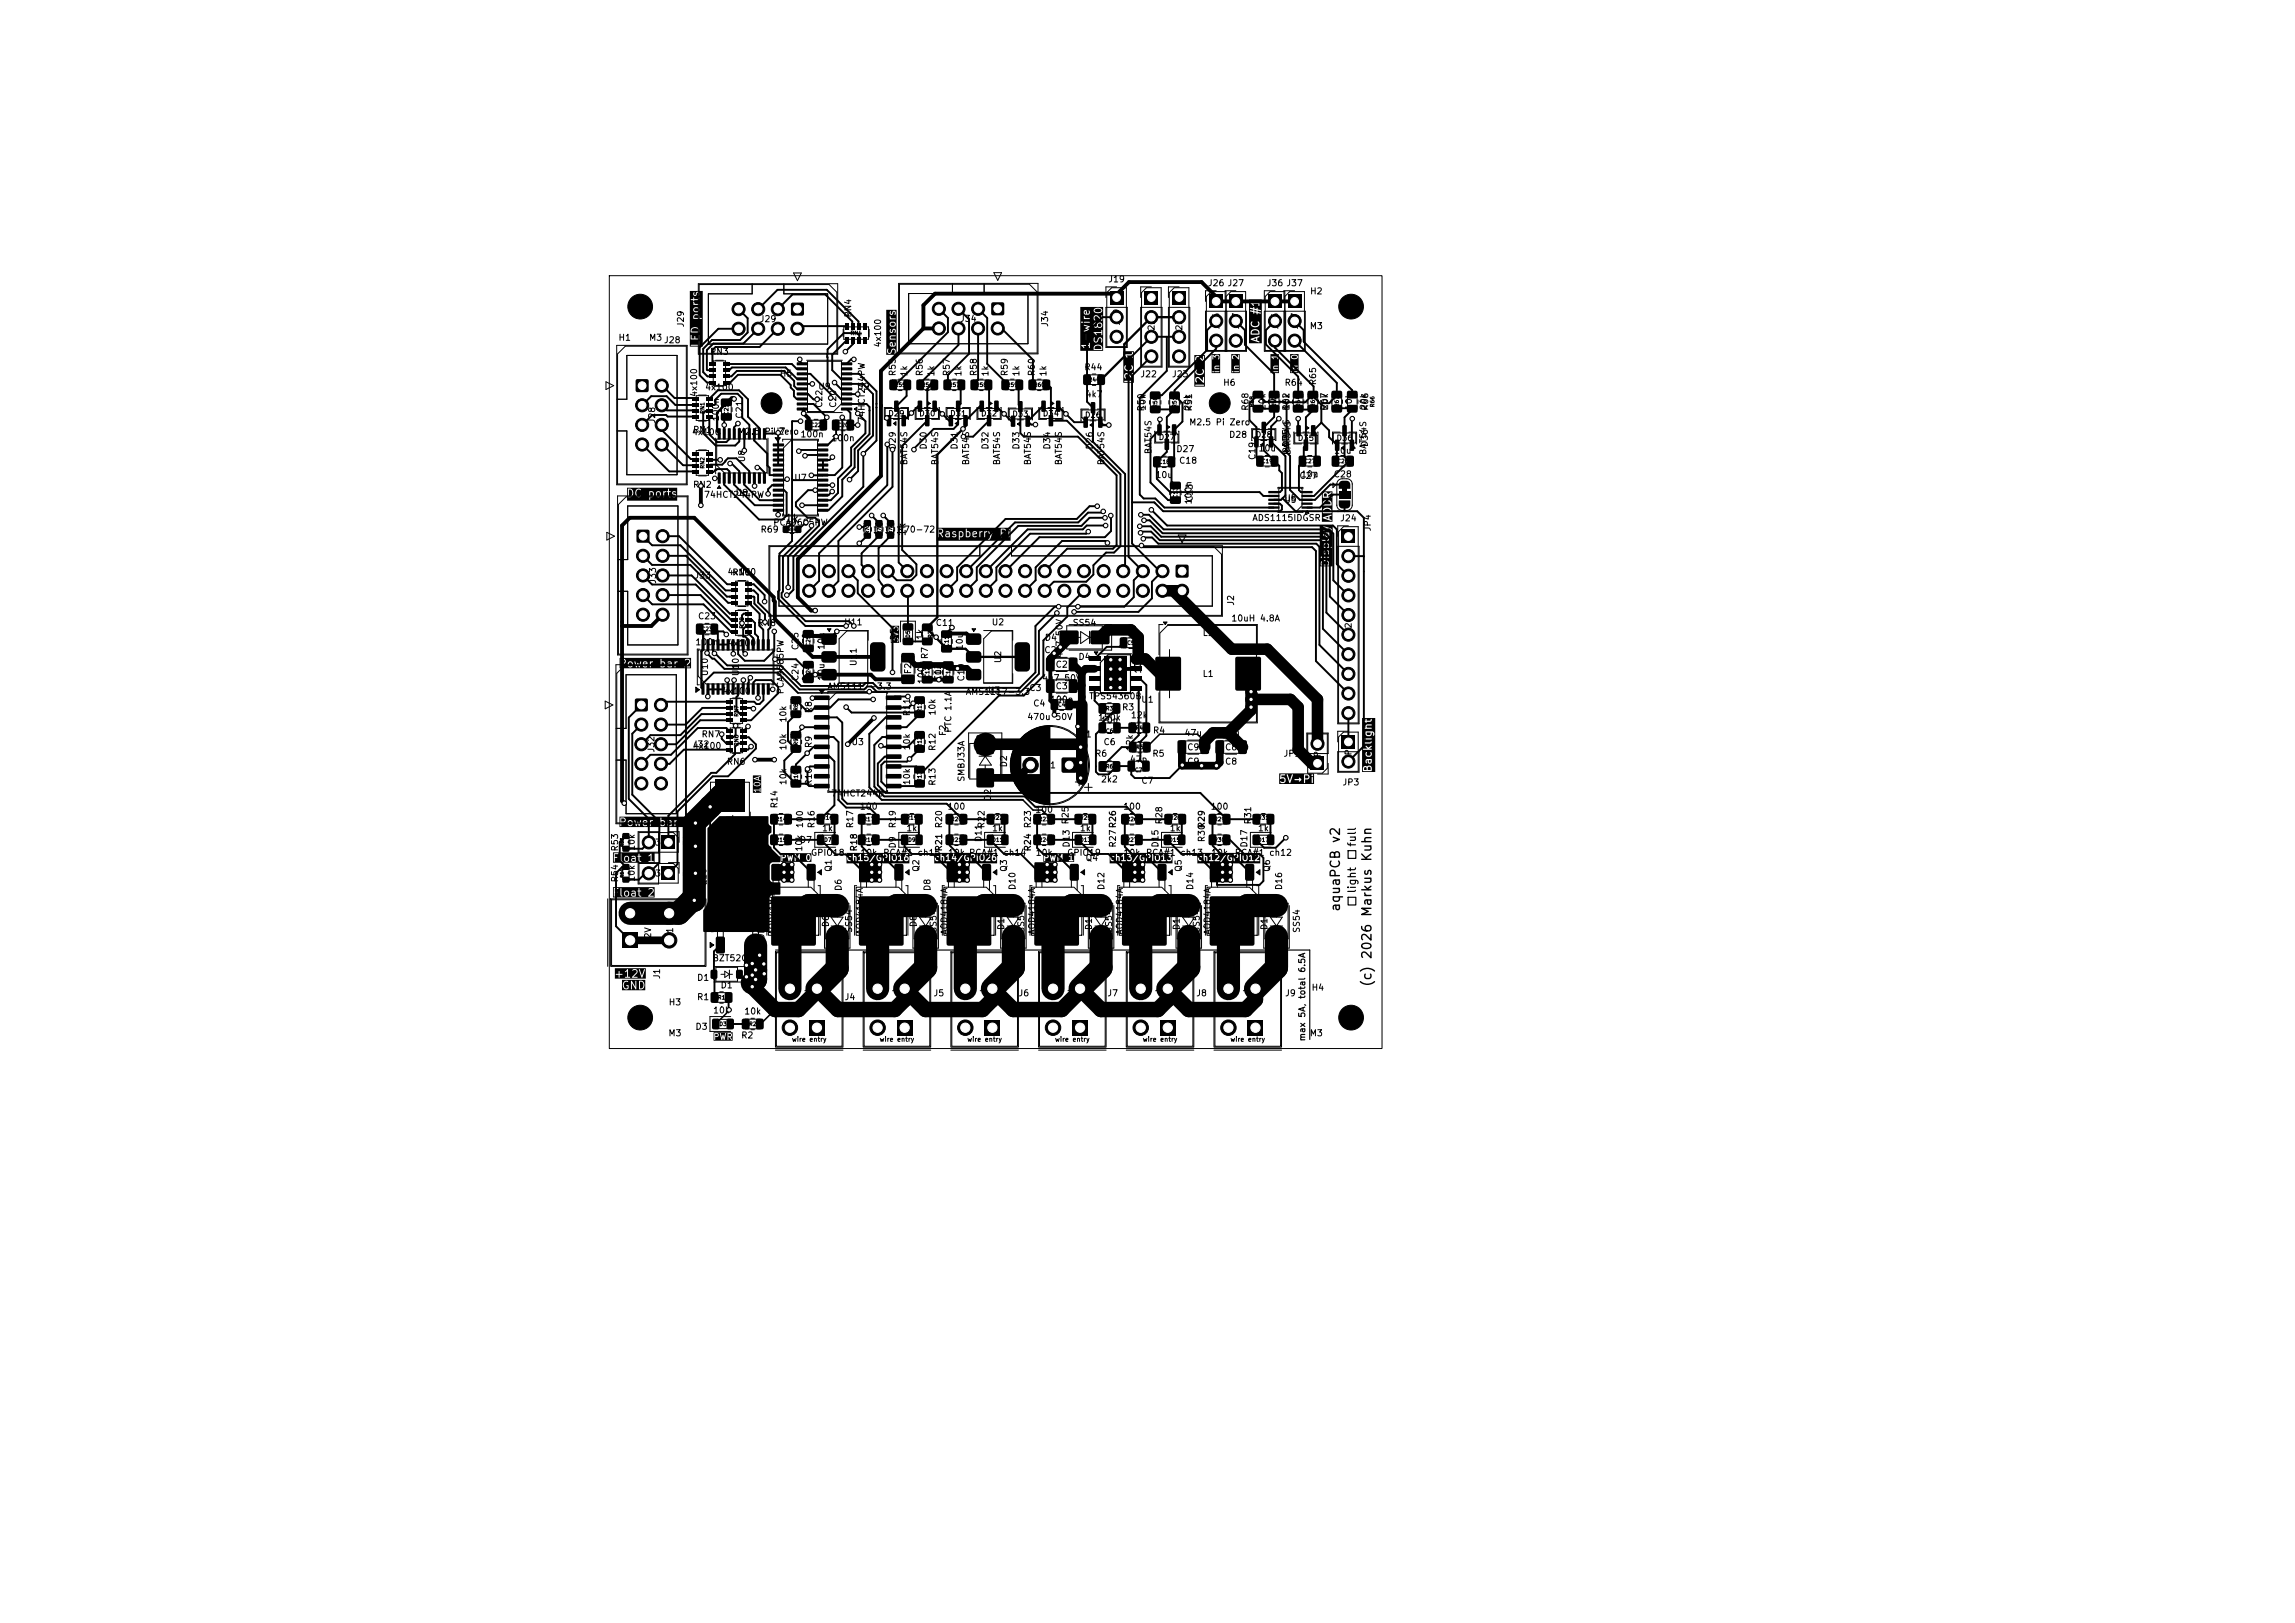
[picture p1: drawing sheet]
<svg xmlns="http://www.w3.org/2000/svg" width="297mm" height="210mm" viewBox="0 0 297 210" stroke-linecap="round" stroke-linejoin="round" font-family="sans-serif">
<defs><g id="words">
<g font-size="1.2">
<text x="173.7" y="118.1" transform="rotate(-90 173.7 118.1)">aquaPCB v2</text>
<text x="177.8" y="127.8" transform="rotate(-90 177.8 127.8)">(c) 2026 Markus Kuhn</text>
</g>
<g font-size="1">
<text x="101.5" y="67.8">1k</text>
<text x="114.4" y="69.5" transform="rotate(-90 114.4 69.5)">1k</text>
<text x="115.9" y="69.5" transform="rotate(-90 115.9 69.5)">1k</text>
<text x="117.4" y="69.5" transform="rotate(-90 117.4 69.5)">1k</text>
<text x="175.7" y="109.7" transform="rotate(-90 175.7 109.7)">full</text>
<text x="175.7" y="115.7" transform="rotate(-90 175.7 115.7)">light</text>
</g>
<g font-size=".8">
<text x="98.2" y="41.9">J29</text>
<text x="110.4" y="41.2" transform="rotate(-90 110.4 41.2)">RN4</text>
<text x="124.2" y="41.8">J34</text>
<text x="143.4" y="36.7">J19</text>
<text x="156.2" y="37.2">J26 J27</text>
<text x="163.9" y="37.2">J36 J37</text>
<text x="169.5" y="38.3">H2</text>
<text x="80" y="44.3">H1</text>
<text x="83.9" y="44.3">M3</text>
<text x="85.9" y="44.6">J28</text>
<text x="88.7" y="42.4" transform="rotate(-90 88.7 42.4)">J29</text>
<text x="91.8" y="46.1">RN3</text>
<text x="114.2" y="45" transform="rotate(-90 114.2 45)">4x100</text>
<text x="135.8" y="42.4" transform="rotate(-90 135.8 42.4)">J34</text>
<text x="145.1" y="42.2" transform="rotate(-90 145.1 42.2)">J19</text>
<text x="149.6" y="43.5" transform="rotate(-90 149.6 43.5)">J22</text>
<text x="153.2" y="43.5" transform="rotate(-90 153.2 43.5)">J23</text>
<text x="158" y="42.7" transform="rotate(-90 158 42.7)">J26</text>
<text x="160.5" y="42.7" transform="rotate(-90 160.5 42.7)">J27</text>
<text x="165.6" y="42.7" transform="rotate(-90 165.6 42.7)">J36</text>
<text x="168.1" y="42.7" transform="rotate(-90 168.1 42.7)">J37</text>
<text x="169.4" y="42.8">M3</text>
<text x="90.4" y="51.4" transform="rotate(-90 90.4 51.4)">4x100</text>
<text x="91.2" y="50.7">4x100</text>
<text x="100.8" y="48.9">H5</text>
<text x="105.8" y="50.6">U9</text>
<text x="106.6" y="52.8" transform="rotate(-90 106.6 52.8)">C22</text>
<text x="108.4" y="52.8" transform="rotate(-90 108.4 52.8)">C20</text>
<text x="110.8" y="50.6">U9</text>
<text x="116.1" y="48.7" transform="rotate(-90 116.1 48.7)">R55</text>
<text x="117.6" y="48.8" transform="rotate(-90 117.6 48.8)">1k</text>
<text x="119.6" y="48.7" transform="rotate(-90 119.6 48.7)">R56</text>
<text x="121.1" y="48.8" transform="rotate(-90 121.1 48.8)">1k</text>
<text x="123.1" y="48.7" transform="rotate(-90 123.1 48.7)">R57</text>
<text x="124.6" y="48.8" transform="rotate(-90 124.6 48.8)">1k</text>
<text x="126.6" y="48.7" transform="rotate(-90 126.6 48.7)">R58</text>
<text x="128.1" y="48.8" transform="rotate(-90 128.1 48.8)">1k</text>
<text x="130.6" y="48.7" transform="rotate(-90 130.6 48.7)">R59</text>
<text x="132.1" y="48.8" transform="rotate(-90 132.1 48.8)">1k</text>
<text x="134.1" y="48.7" transform="rotate(-90 134.1 48.7)">R60</text>
<text x="135.6" y="48.8" transform="rotate(-90 135.6 48.8)">1k</text>
<text x="140.3" y="48.1">R44</text>
<text x="140.4" y="51.6">4k7</text>
<text x="147.5" y="49">J22</text>
<text x="148.3" y="53.3" transform="rotate(-90 148.3 53.3)">R50</text>
<text x="148.5" y="53.2" transform="rotate(-90 148.5 53.2)">10k</text>
<text x="151.6" y="49">J23</text>
<text x="154.3" y="53.2" transform="rotate(-90 154.3 53.2)">20k</text>
<text x="154.4" y="53.3" transform="rotate(-90 154.4 53.3)">R51</text>
<text x="158.2" y="50.1">H6</text>
<text x="161.8" y="53.2" transform="rotate(-90 161.8 53.2)">R68</text>
<text x="164" y="53.1" transform="rotate(-90 164 53.1)">20k</text>
<text x="165.3" y="53.1" transform="rotate(-90 165.3 53.1)">10k</text>
<text x="166.2" y="50.1">R64</text>
<text x="167" y="53.2" transform="rotate(-90 167 53.2)">R52</text>
<text x="167.1" y="53.1" transform="rotate(-90 167.1 53.1)">10k</text>
<text x="170.5" y="49.9" transform="rotate(-90 170.5 49.9)">R65</text>
<text x="172" y="53.2" transform="rotate(-90 172 53.2)">R67</text>
<text x="172.1" y="53.1" transform="rotate(-90 172.1 53.1)">20k</text>
<text x="175.2" y="53.1" transform="rotate(-90 175.2 53.1)">10k</text>
<text x="177.1" y="53.1" transform="rotate(-90 177.1 53.1)">20k</text>
<text x="177.3" y="53.2" transform="rotate(-90 177.3 53.2)">R66</text>
<text x="85" y="54.9" transform="rotate(-90 85 54.9)">J28</text>
<text x="89.5" y="56.5">4x100</text>
<text x="89.6" y="56.2">RN1</text>
<text x="93.2" y="54.6" transform="rotate(-90 93.2 54.6)">100n</text>
<text x="95.4" y="56.4">M2.5 PiU7</text>
<text x="96.3" y="54.2" transform="rotate(-90 96.3 54.2)">C21</text>
<text x="96.6" y="59.9" transform="rotate(-90 96.6 59.9)">U8</text>
<text x="100.6" y="56.4">Zero</text>
<text x="103.5" y="56.8">100n</text>
<text x="107.5" y="57.3">100n</text>
<text x="112.1" y="54.8" transform="rotate(-90 112.1 54.8)">74HCT244PW</text>
<text x="116.1" y="58.2" transform="rotate(-90 116.1 58.2)">D29</text>
<text x="120.1" y="58.2" transform="rotate(-90 120.1 58.2)">D30</text>
<text x="124.1" y="58.2" transform="rotate(-90 124.1 58.2)">D31</text>
<text x="128.1" y="58.2" transform="rotate(-90 128.1 58.2)">D32</text>
<text x="132.1" y="58.2" transform="rotate(-90 132.1 58.2)">D33</text>
<text x="136.1" y="58.2" transform="rotate(-90 136.1 58.2)">D34</text>
<text x="141.6" y="58.2" transform="rotate(-90 141.6 58.2)">D26</text>
<text x="149.2" y="58.8" transform="rotate(-90 149.2 58.8)">BAT54S</text>
<text x="152.2" y="58.7">D27</text>
<text x="153.8" y="55.2">M2.5 Pi Zero</text>
<text x="159" y="56.8">D28</text>
<text x="162.7" y="59.6" transform="rotate(-90 162.7 59.6)">C19</text>
<text x="162.8" y="58.6">10u</text>
<text x="167" y="57.9" transform="rotate(-90 167 57.9)">D35</text>
<text x="167.2" y="58.9" transform="rotate(-90 167.2 58.9)">BAT54S</text>
<text x="172.6" y="58.9">10u</text>
<text x="177" y="58.9" transform="rotate(-90 177 58.9)">BAT54S</text>
<text x="177.2" y="57.9" transform="rotate(-90 177.2 57.9)">D36</text>
<text x="89.6" y="63.3">RN2</text>
<text x="91" y="64.6">74HCT244PW</text>
<text x="95.1" y="64.3">U8</text>
<text x="102.7" y="62.4">U7</text>
<text x="117.6" y="60.3" transform="rotate(-90 117.6 60.3)">BAT54S</text>
<text x="121.6" y="60.3" transform="rotate(-90 121.6 60.3)">BAT54S</text>
<text x="125.6" y="60.3" transform="rotate(-90 125.6 60.3)">BAT54S</text>
<text x="129.6" y="60.3" transform="rotate(-90 129.6 60.3)">BAT54S</text>
<text x="133.6" y="60.3" transform="rotate(-90 133.6 60.3)">BAT54S</text>
<text x="137.6" y="60.3" transform="rotate(-90 137.6 60.3)">BAT54S</text>
<text x="143.1" y="60.3" transform="rotate(-90 143.1 60.3)">BAT54S</text>
<text x="149.5" y="62">10u</text>
<text x="152.5" y="60.2">C18</text>
<text x="154.4" y="65.3" transform="rotate(-90 154.4 65.3)">100n</text>
<text x="154.5" y="65" transform="rotate(-90 154.5 65)">C13</text>
<text x="166.1" y="65.1">U5</text>
<text x="168.1" y="62.2">C27</text>
<text x="168.3" y="62">10u</text>
<text x="172.5" y="62">C28</text>
<text x="98.4" y="69.1">R69</text>
<text x="100" y="68.2">PCA9685PW</text>
<text x="116.1" y="69.1">R70-72</text>
<text x="162" y="67.6">ADS1115IDGSR</text>
<text x="173.4" y="67.6">J24</text>
<text x="177.6" y="68.8" transform="rotate(-90 177.6 68.8)">JP4</text>
<text x="85.1" y="75.6" transform="rotate(-90 85.1 75.6)">J33</text>
<text x="89.8" y="75.1">J33</text>
<text x="94.1" y="74.6">4x100</text>
<text x="94.7" y="74.7">RN5</text>
<text x="89.9" y="83.7">100n</text>
<text x="90.3" y="80.3">C23</text>
<text x="94.1" y="83.8">4x100</text>
<text x="97.9" y="81.2">RN8</text>
<text x="109.2" y="81.1">U11</text>
<text x="116.3" y="82.9" transform="rotate(-90 116.3 82.9)">D5</text>
<text x="119.7" y="82.9" transform="rotate(-90 119.7 82.9)">1k</text>
<text x="121" y="81.2">C11</text>
<text x="128.3" y="81.1">U2</text>
<text x="135.1" y="83.1">D4</text>
<text x="138.7" y="81.2">SS54</text>
<text x="145.5" y="82.1">C5</text>
<text x="155.6" y="82.5">L1</text>
<text x="159.3" y="80.6">10uH 4.8A</text>
<text x="159.9" y="78.4" transform="rotate(-90 159.9 78.4)">J2</text>
<text x="175.1" y="82" transform="rotate(-90 175.1 82)">J24</text>
<text x="91.8" y="87.6" transform="rotate(-90 91.8 87.6)">U10</text>
<text x="95.8" y="87.6" transform="rotate(-90 95.8 87.6)">U10</text>
<text x="101.6" y="89.9" transform="rotate(-90 101.6 89.9)">PCA9685PW</text>
<text x="103.5" y="88.2" transform="rotate(-90 103.5 88.2)">C24</text>
<text x="103.5" y="84.2" transform="rotate(-90 103.5 84.2)">C25</text>
<text x="106.9" y="88.2" transform="rotate(-90 106.9 88.2)">10u</text>
<text x="106.9" y="84.2" transform="rotate(-90 106.9 84.2)">10u</text>
<text x="107" y="89.4">AMS1117-3.3</text>
<text x="111" y="86.3" transform="rotate(-90 111 86.3)">U11</text>
<text x="118.1" y="87.3" transform="rotate(-90 118.1 87.3)">F2</text>
<text x="119.8" y="88.6" transform="rotate(-90 119.8 88.6)">100n</text>
<text x="120.3" y="85.4" transform="rotate(-90 120.3 85.4)">R7</text>
<text x="122" y="88.2" transform="rotate(-90 122 88.2)">C12</text>
<text x="122" y="88.2" transform="rotate(-90 122 88.2)">10u</text>
<text x="124.8" y="84.2" transform="rotate(-90 124.8 84.2)">10u</text>
<text x="125" y="88.2" transform="rotate(-90 125 88.2)">C10</text>
<text x="127.8" y="89.9">U3</text>
<text x="129.8" y="85.9" transform="rotate(-90 129.8 85.9)">U2</text>
<text x="133.1" y="89.6">C3</text>
<text x="134.8" y="88.3">4u7 50V</text>
<text x="135.1" y="84.7">C2</text>
<text x="136.5" y="86.6">C2</text>
<text x="136.5" y="89.4">C3</text>
<text x="137.7" y="85.2" transform="rotate(-90 137.7 85.2)">4u7 50V</text>
<text x="139.5" y="85.6">D4</text>
<text x="143.5" y="87.8">U1</text>
<text x="147.9" y="87.2" transform="rotate(-90 147.9 87.2)">100n</text>
<text x="155.6" y="87.8">L1</text>
<text x="90.7" y="95.6">RN7</text>
<text x="93.4" y="90">4x100</text>
<text x="102" y="93.6" transform="rotate(-90 102 93.6)">10k</text>
<text x="105.3" y="92.4" transform="rotate(-90 105.3 92.4)">R8</text>
<text x="118" y="92.7" transform="rotate(-90 118 92.7)">R11</text>
<text x="121.3" y="92.7" transform="rotate(-90 121.3 92.7)">10k</text>
<text x="122.6" y="95.3" transform="rotate(-90 122.6 95.3)">F2</text>
<text x="123.3" y="94.9" transform="rotate(-90 123.3 94.9)">PTC 1.1A</text>
<text x="124.9" y="90.1">AMS1117-3.3</text>
<text x="132.9" y="93.4">470u 50V</text>
<text x="133.6" y="91.6">C4</text>
<text x="135.8" y="91.1">100n</text>
<text x="139.6" y="95.6">C1</text>
<text x="140.9" y="90.7">TPS54360B</text>
<text x="142" y="93.4">150k</text>
<text x="142.4" y="93.8">10n</text>
<text x="145.1" y="92.1">R3</text>
<text x="146.3" y="93.1">12k</text>
<text x="147.6" y="91.1">U1</text>
<text x="149.1" y="95.1">R4</text>
<text x="153.2" y="95.4">47u</text>
<text x="158.1" y="95.4">47u</text>
<text x="84.9" y="97.4" transform="rotate(-90 84.9 97.4)">J32</text>
<text x="89.6" y="97.1">4x100</text>
<text x="89.6" y="96.9">J32</text>
<text x="94" y="99.1">RN6</text>
<text x="102" y="101.7" transform="rotate(-90 102 101.7)">10k</text>
<text x="102" y="97.2" transform="rotate(-90 102 97.2)">10k</text>
<text x="105.3" y="101.7" transform="rotate(-90 105.3 101.7)">R10</text>
<text x="105.3" y="96.9" transform="rotate(-90 105.3 96.9)">R9</text>
<text x="110.1" y="96.6">U3</text>
<text x="118" y="101.7" transform="rotate(-90 118 101.7)">10k</text>
<text x="118" y="97.2" transform="rotate(-90 118 97.2)">10k</text>
<text x="121.3" y="101.7" transform="rotate(-90 121.3 101.7)">R13</text>
<text x="121.3" y="97.2" transform="rotate(-90 121.3 97.2)">R12</text>
<text x="125" y="101.2" transform="rotate(-90 125 101.2)">SMBJ33A</text>
<text x="130.5" y="99.4" transform="rotate(-90 130.5 99.4)">D2</text>
<text x="135" y="99.6">C1</text>
<text x="141.6" y="98.1">R6</text>
<text x="142.4" y="101.4">2k2</text>
<text x="142.7" y="96.6">C6</text>
<text x="146.1" y="98.9">47p</text>
<text x="146.8" y="97.3" transform="rotate(-90 146.8 97.3)">12k</text>
<text x="147.6" y="101.6">C7</text>
<text x="149.1" y="98.1">R5</text>
<text x="153.6" y="99.1">C9</text>
<text x="153.6" y="97.3">C9</text>
<text x="158.5" y="99.1">C8</text>
<text x="158.5" y="97.3">C8</text>
<text x="166" y="98.1">JP1</text>
<text x="171.1" y="98.7" transform="rotate(-90 171.1 98.7)">JP1</text>
<text x="173.7" y="101.8">JP3</text>
<text x="175.1" y="98.4" transform="rotate(-90 175.1 98.4)">JP3</text>
<text x="95.1" y="106.9" transform="rotate(-90 95.1 106.9)">F1</text>
<text x="100.8" y="104.7" transform="rotate(-90 100.8 104.7)">R14</text>
<text x="104.1" y="107.2" transform="rotate(-90 104.1 107.2)">100</text>
<text x="105.6" y="107.2" transform="rotate(-90 105.6 107.2)">R16</text>
<text x="106.3" y="107.8">1k</text>
<text x="107.5" y="103.3">74HCT244D</text>
<text x="110.6" y="107.2" transform="rotate(-90 110.6 107.2)">R17</text>
<text x="111.2" y="105">100</text>
<text x="116.1" y="107.2" transform="rotate(-90 116.1 107.2)">R19</text>
<text x="117.2" y="107.8">1k</text>
<text x="122.6" y="105">100</text>
<text x="127.6" y="107.2" transform="rotate(-90 127.6 107.2)">R22</text>
<text x="128.3" y="107.8">1k</text>
<text x="128.4" y="103.7" transform="rotate(-90 128.4 103.7)">D2</text>
<text x="133.9" y="105.4">100</text>
<text x="139.7" y="107.8">1k</text>
<text x="145.3" y="105">100</text>
<text x="150.6" y="106.7" transform="rotate(-90 150.6 106.7)">R28</text>
<text x="151.3" y="107.8">1k</text>
<text x="156.1" y="107.2" transform="rotate(-90 156.1 107.2)">R29</text>
<text x="156.6" y="105">100</text>
<text x="162.1" y="106.7" transform="rotate(-90 162.1 106.7)">R31</text>
<text x="162.7" y="107.8">1k</text>
<text x="80.2" y="110.2" transform="rotate(-90 80.2 110.2)">R53</text>
<text x="82.3" y="110.2" transform="rotate(-90 82.3 110.2)">10k</text>
<text x="84.1" y="113.6">J31</text>
<text x="84.1" y="109.6">J30</text>
<text x="89.5" y="110.1" transform="rotate(-90 89.5 110.1)">J30</text>
<text x="103.4" y="109.3">D7</text>
<text x="104" y="110.3" transform="rotate(-90 104 110.3)">10k</text>
<text x="104.9" y="110.9">GPIO18</text>
<text x="107.8" y="112.9" transform="rotate(-90 107.8 112.9)">Q1</text>
<text x="111.1" y="110.2" transform="rotate(-90 111.1 110.2)">R18</text>
<text x="111.3" y="110.9">10k</text>
<text x="114.2" y="110.9">PCA#1 ch15</text>
<text x="116.1" y="109.9" transform="rotate(-90 116.1 109.9)">D9</text>
<text x="119.2" y="112.9" transform="rotate(-90 119.2 112.9)">Q2</text>
<text x="122.1" y="110.2" transform="rotate(-90 122.1 110.2)">R21 R20</text>
<text x="122.6" y="110.9">10k PCA#1 ch14</text>
<text x="127.2" y="109" transform="rotate(-90 127.2 109)">D11</text>
<text x="130.5" y="112.9" transform="rotate(-90 130.5 112.9)">Q3</text>
<text x="133.6" y="110.2" transform="rotate(-90 133.6 110.2)">R24 R23</text>
<text x="134" y="110.9">10k</text>
<text x="138" y="110.9">GPIO19</text>
<text x="138.6" y="109.7" transform="rotate(-90 138.6 109.7)">D13 R25</text>
<text x="140.4" y="111.6">Q4</text>
<text x="144.6" y="109.7" transform="rotate(-90 144.6 109.7)">R27R26</text>
<text x="145.3" y="110.9">10k</text>
<text x="148.2" y="110.9">PCA#1 ch13</text>
<text x="150.1" y="109.7" transform="rotate(-90 150.1 109.7)">D15</text>
<text x="153.1" y="112.9" transform="rotate(-90 153.1 112.9)">Q5</text>
<text x="156.1" y="109" transform="rotate(-90 156.1 109)">R30</text>
<text x="156.7" y="110.9">10k</text>
<text x="159.7" y="110.9">PCA#1 ch12</text>
<text x="161.6" y="109.7" transform="rotate(-90 161.6 109.7)">D17</text>
<text x="164.6" y="112.9" transform="rotate(-90 164.6 112.9)">Q6</text>
<text x="80.2" y="114.2" transform="rotate(-90 80.2 114.2)">R54</text>
<text x="82.3" y="114.2" transform="rotate(-90 82.3 114.2)">10k</text>
<text x="89.5" y="114.1" transform="rotate(-90 89.5 114.1)">J31</text>
<text x="91.6" y="114.8" transform="rotate(-90 91.6 114.8)">Q10</text>
<text x="109.1" y="115.4" transform="rotate(-90 109.1 115.4)">D6</text>
<text x="120.6" y="115.4" transform="rotate(-90 120.6 115.4)">D8</text>
<text x="131.6" y="115.2" transform="rotate(-90 131.6 115.2)">D10</text>
<text x="143.1" y="115.2" transform="rotate(-90 143.1 115.2)">D12</text>
<text x="154.6" y="115.2" transform="rotate(-90 154.6 115.2)">D14</text>
<text x="166.1" y="115.2" transform="rotate(-90 166.1 115.2)">D16</text>
<text x="84.5" y="122.3" transform="rotate(-90 84.5 122.3)">12V IN</text>
<text x="87.3" y="121.4" transform="rotate(-90 87.3 121.4)">J1</text>
<text x="92.2" y="124.6">BZT52C15</text>
<text x="99.1" y="121.7" transform="rotate(-90 99.1 121.7)">DMP4010SK3Q</text>
<text x="100.5" y="121" transform="rotate(-90 100.5 121)">AOD4184A</text>
<text x="107.5" y="120" transform="rotate(-90 107.5 120)">D6</text>
<text x="110.5" y="120.8" transform="rotate(-90 110.5 120.8)">SS54</text>
<text x="111.9" y="121" transform="rotate(-90 111.9 121)">AOD4184A</text>
<text x="118.8" y="120" transform="rotate(-90 118.8 120)">D8</text>
<text x="121.4" y="120.8" transform="rotate(-90 121.4 120.8)">SS54</text>
<text x="122.8" y="121" transform="rotate(-90 122.8 121)">AOD4184A</text>
<text x="130.2" y="120.4" transform="rotate(-90 130.2 120.4)">D10</text>
<text x="132.8" y="120.8" transform="rotate(-90 132.8 120.8)">SS54</text>
<text x="134.2" y="121" transform="rotate(-90 134.2 121)">AOD4184A</text>
<text x="141.5" y="120.4" transform="rotate(-90 141.5 120.4)">D12</text>
<text x="144.1" y="120.8" transform="rotate(-90 144.1 120.8)">SS54</text>
<text x="145.5" y="121" transform="rotate(-90 145.5 121)">AOD4184A</text>
<text x="152.9" y="120.4" transform="rotate(-90 152.9 120.4)">D14</text>
<text x="155.5" y="120.8" transform="rotate(-90 155.5 120.8)">SS54</text>
<text x="156.9" y="121" transform="rotate(-90 156.9 121)">AOD4184A</text>
<text x="164.2" y="120.4" transform="rotate(-90 164.2 120.4)">D16</text>
<text x="168.4" y="120.8" transform="rotate(-90 168.4 120.8)">SS54</text>
<text x="85.6" y="126.8" transform="rotate(-90 85.6 126.8)">J1</text>
<text x="86.5" y="130.3">H3</text>
<text x="90.1" y="129.6">R1</text>
<text x="90.1" y="127.1">D1</text>
<text x="92.2" y="131.3">10k</text>
<text x="93.2" y="128.1">D1</text>
<text x="96.2" y="131.5">10k</text>
<text x="104" y="128.4">J4</text>
<text x="109.2" y="129.6">J4</text>
<text x="115.3" y="128.4">J5</text>
<text x="120.7" y="129.1">J5</text>
<text x="126.7" y="128.4">J6</text>
<text x="131.7" y="129.1">J6</text>
<text x="138" y="128.4">J7</text>
<text x="143.2" y="129.1">J7</text>
<text x="149.4" y="128.4">J8</text>
<text x="154.7" y="129.1">J8</text>
<text x="160.7" y="128.4">J9</text>
<text x="166.2" y="129.1">J9</text>
<text x="169.7" y="128.4">H4</text>
<text x="86.4" y="134.3">M3</text>
<text x="89.9" y="133.4">D3</text>
<text x="95.9" y="134.6">R2</text>
<text x="169.1" y="134.8" transform="rotate(-90 169.1 134.8)">max 5A, total 6.5A</text>
<text x="169.4" y="134.3">M3</text>
</g>
<g font-size=".7">
<text x="114.9" y="54">D29</text>
<text x="118.9" y="54">D30</text>
<text x="122.9" y="54">D31</text>
<text x="126.9" y="54">D32</text>
<text x="130.9" y="54.1">D33</text>
<text x="134.9" y="54">D34</text>
<text x="140.3" y="54.2">D26</text>
<text x="149.9" y="57.1">D27</text>
<text x="162.4" y="56.8">D28</text>
<text x="167.9" y="57.2">D35</text>
<text x="172.9" y="57.2">D36</text>
</g>
<g font-size=".6">
<text x="102.4" y="134.9">wire entry</text>
<text x="113.8" y="134.9">wire entry</text>
<text x="125.1" y="134.9">wire entry</text>
<text x="136.5" y="134.9">wire entry</text>
<text x="147.8" y="134.9">wire entry</text>
<text x="159.2" y="134.9">wire entry</text>
</g>
<g font-size=".5">
<text x="110" y="43.5">RN4</text>
<text x="91.3" y="53.6" transform="rotate(-90 91.3 53.6)">RN1</text>
<text x="94.4" y="53.8" transform="rotate(-90 94.4 53.8)">C21</text>
<text x="115.7" y="50.2">R55</text>
<text x="119.2" y="50.2">R56</text>
<text x="122.7" y="50.2">R57</text>
<text x="126.2" y="50.2">R58</text>
<text x="130.2" y="50.2">R59</text>
<text x="133.7" y="50.2">R60</text>
<text x="140.8" y="49.5">R44</text>
<text x="149.9" y="52.8" transform="rotate(-90 149.9 52.8)">R50</text>
<text x="152.4" y="52.8" transform="rotate(-90 152.4 52.8)">R51</text>
<text x="162.4" y="52.8" transform="rotate(-90 162.4 52.8)">R68</text>
<text x="165.3" y="52.8" transform="rotate(-90 165.3 52.8)">R52</text>
<text x="168.4" y="52.8" transform="rotate(-90 168.4 52.8)">R64</text>
<text x="170.3" y="52.8" transform="rotate(-90 170.3 52.8)">R65</text>
<text x="173.4" y="52.8" transform="rotate(-90 173.4 52.8)">R67</text>
<text x="178" y="52.8" transform="rotate(-90 178 52.8)">R66</text>
<text x="104.8" y="55.4">C22</text>
<text x="108.3" y="55.4">C20</text>
<text x="91.3" y="60.7" transform="rotate(-90 91.3 60.7)">RN2</text>
<text x="149.9" y="60.1">C18</text>
<text x="152.5" y="64.5" transform="rotate(-90 152.5 64.5)">C13</text>
<text x="163.2" y="60.1">C19</text>
<text x="168.7" y="60.1">C27</text>
<text x="173" y="60.1">C28</text>
<text x="90.7" y="81.8">C23</text>
<text x="96.4" y="81.4" transform="rotate(-90 96.4 81.4)">RN8</text>
<text x="105" y="83.7" transform="rotate(-90 105 83.7)">C25</text>
<text x="117.9" y="82.6" transform="rotate(-90 117.9 82.6)">D5</text>
<text x="120.8" y="82.6" transform="rotate(-90 120.8 82.6)">R7</text>
<text x="122.9" y="83.8" transform="rotate(-90 122.9 83.8)">C11</text>
<text x="145.8" y="83.6">C5</text>
<text x="105" y="87.7" transform="rotate(-90 105 87.7)">C24</text>
<text x="120.4" y="87.8" transform="rotate(-90 120.4 87.8)">C12</text>
<text x="123.1" y="87.8" transform="rotate(-90 123.1 87.8)">C10</text>
<text x="95.7" y="92.8" transform="rotate(-90 95.7 92.8)">RN7</text>
<text x="103.4" y="92" transform="rotate(-90 103.4 92)">R8</text>
<text x="119.4" y="92.3" transform="rotate(-90 119.4 92.3)">R11</text>
<text x="136.9" y="91.6">C4</text>
<text x="143" y="92">R3</text>
<text x="143.1" y="95">C6</text>
<text x="146.9" y="94.6">R4</text>
<text x="95.7" y="96.6" transform="rotate(-90 95.7 96.6)">RN6</text>
<text x="103.4" y="101.3" transform="rotate(-90 103.4 101.3)">R10</text>
<text x="103.4" y="96.5" transform="rotate(-90 103.4 96.5)">R9</text>
<text x="119.4" y="101.3" transform="rotate(-90 119.4 101.3)">R13</text>
<text x="119.4" y="96.8" transform="rotate(-90 119.4 96.8)">R12</text>
<text x="143" y="99.6">R6</text>
<text x="146.8" y="100">C7</text>
<text x="147" y="97.1">R5</text>
<text x="100.3" y="106.4">R14</text>
<text x="106.3" y="106.2">R16</text>
<text x="111.6" y="106.4">R17</text>
<text x="117.2" y="106.2">R19</text>
<text x="123" y="106.4">R20</text>
<text x="128.3" y="106.2">R22</text>
<text x="134.3" y="106.4">R23</text>
<text x="139.7" y="106.2">R25</text>
<text x="145.7" y="106.4">R26</text>
<text x="151.3" y="106.2">R28</text>
<text x="157" y="106.4">R29</text>
<text x="162.7" y="106.2">R31</text>
<text x="100.3" y="109">R15</text>
<text x="106.6" y="109">D7</text>
<text x="111.6" y="109">R18</text>
<text x="117.5" y="109">D9</text>
<text x="123" y="109">R21</text>
<text x="128.3" y="109">D11</text>
<text x="134.3" y="109">R24</text>
<text x="139.7" y="109">D13</text>
<text x="145.7" y="109">R27</text>
<text x="151.2" y="109">D15</text>
<text x="157" y="109">R30</text>
<text x="162.7" y="109">D17</text>
<text x="92.8" y="129.4">R1</text>
<text x="93" y="132.9">D3</text>
<text x="96.9" y="132.9">R2</text>
</g>
<g font-size=".4">
<text x="101.9" y="68.8">R69</text>
<text x="112.6" y="69.1" transform="rotate(-90 112.6 69.1)">R70</text>
<text x="114.1" y="69.1" transform="rotate(-90 114.1 69.1)">R71</text>
<text x="115.6" y="69.1" transform="rotate(-90 115.6 69.1)">R72</text>
<text x="80.8" y="113.6" transform="rotate(-90 80.8 113.6)">R54</text>
<text x="80.8" y="109.6" transform="rotate(-90 80.8 109.6)">R53</text>
</g>
</g></defs>
<g fill="#000">
<path d="M89.9 39.9h.3l.2 .2-.2 .2h-.2l-.2-.2zM102.4 39.2h.2h1.4v.2v1.4l-.2 .1-1.4-.1v-.2zM128.3 39.2l.2-.1 1.4 .1 .1 .2-.1 1.3-.2 .1-1.4-.1v-.1zM141.7 40a.48 .48 0 0 1 .8 .2 .52 .52 0 0 1-.8-.1zM143.6 37.7h1.7v1.7h-1.7zM148.2 37.7h1.6v1.7h-1.6zM151.7 37.7h1.7v1.7h-1.7zM156.5 38.2h1.7v1.7h-1.7zM159.1 38.2h1.7v1.7h-1.7zM164.1 38.2h1.8v1.7h-1.8zM166.7 38.2h1.7v1.7h-1.7zM82.3 49.1h.2h1.4v.2v1.4l-.2 .1-1.4-.1v-.2z"/>
<path d="M89.6 42.5a.45 .45 0 0 1 .5 0 .45 .45 0 0 1 .3 .4h-.9zM89.9 40.8h.4l.1 .3h-.5zM89.6 58.5h.8v.5h-.8zM89.6 59.3h.8v.4h-.8zM89.6 51.4h.8v.5h-.8zM89.6 52.2h.8v.4h-.8zM89.6 53h.8v.4h-.8zM89.6 53.8h.8v.5h-.8zM89.3 37.6h1.6v7.2h-1.6v-.1h.1h1.1v-.6l-.1 .1v.4l-1.1 .1v-1.3h.1v.5h1.1v-.6l-.1 .1v.4h-.4l-.1-.3v.3h-.4v-.4h-.2v-.7h.1v.3h1.1l-.1-.5-.4-.2-.4 .1-.2 .3h-.1v-1.8h.4l.1 .4 1-.1v-.1h-.3v-.3l-.2-.1h-.4l-.2 .2h-.4v-.9h.4l.1 .3 .2 .1h.3l.2-.2v-.3l-.2-.1h-.4l-.2 .2h-.4v-.9h.4l.1 .3h.7v-.1h-.6l-.1-.3-.5 .1v-.4l.4 .1 .1 .2v-.2h.5l.2-.2-.1-.1-.1 .2h-.5v-.2l-.1 .2h-.4v-.7h.4l.1 .2 .1 .1 .2-.1 .2-.3 .1 .1-.1 .3 .2-.1v-.3l-.2-.1h-.2l-.2 .4-.1-.1v-.3l-.1 .2h-.4zM91.8 46.9h.8v.5h-.8zM91.8 47.7h.8v.4h-.8zM91.8 48.5h.8v.4h-.8z"/>
<path d="M91.8 49.3h.8v.5h-.8zM91.4 59.3h.8v.4h-.8zM91.4 58.5h.8v.5h-.8zM91.4 53.8h.8v.5h-.8zM91.4 53h.8v.4h-.8zM91.4 52.2h.8v.4h-.8zM91.4 51.4h.8v.5h-.8zM92.9 55.4l.4 .1-.1 1.4-.3-.1zM93.6 49.3h.8v.5h-.8zM93.6 48.5h.8v.4h-.8zM93.6 47.7h.8v.4h-.8zM93.6 46.9h.8v.5h-.8z"/>
<path d="M93.6 55.4l.3 .1v1.4l-.4-.1zM94.2 55.4l.4 .1-.1 1.4-.3-.1zM93.3 51.6h.2h1.1l.1 .2v.6l-.2 .2-1.1-.1-.1-.2zM93.3 53.5h.2h1.1l.1 .2v.6l-.2 .2-1.1-.1-.1-.2zM94.9 55.4l.3 .1v1.4l-.4-.1zM95.5 55.4l.4 .1-.1 1.4-.3-.1zM96.2 55.4l.3 .1v1.4l-.4-.1zM96.8 55.4l.4 .1-.1 1.4-.3-.1zM97.5 55.4l.3 .1v1.4l-.4-.1zM98.1 55.4l.4 .1-.1 1.4-.3-.1zM98.8 55.4l.3 .1v1.4l-.4-.1zM100 57.4h1.4l.1 .3-1.4 .1z"/>
<path d="M100 58.1l1.4-.1 .1 .4h-1.4zM100 58.7h1.4l.1 .3-1.4 .1zM100 59.4l1.4-.1 .1 .4h-1.4zM100.3 56.6h.7l-.3 .5zM104.2 54.3h.7l.2 .1v1.1l-.1 .2h-.6l-.2-.1-.1-1.1zM103.1 46.9h1.4l.1 .3-1.4 .1zM103.1 47.6l1.4-.1 .1 .4h-1.4zM103.1 48.2h1.4l.1 .3-1.4 .1zM103.1 48.9l1.4-.1 .1 .4h-1.4zM103.1 49.5h1.4l.1 .3-1.4 .1zM103.1 50.2l1.4-.1 .1 .4h-1.4zM103.1 50.8h1.4l.1 .3-1.4 .1z"/>
<path d="M103.1 51.5l1.4-.1 .1 .4h-1.4zM103.1 52.1h1.4l.1 .3-1.4 .1zM103.1 52.8l1.4-.1 .1 .4h-1.4zM105.8 59.4l1.3-.1 .1 .4h-1.4zM105.8 58.7h1.3l.1 .3-1.4 .1zM105.8 58.1l1.3-.1 .1 .4h-1.4zM105.8 57.4h1.3l.1 .3-1.4 .1zM106.1 54.3h.7l.2 .1v1.1l-.1 .2h-.6l-.2-.1-.1-1.1zM107.7 54.3h.7l.2 .1v1.1l-.1 .2h-.6l-.2-.1v-1.1zM109.6 54.3h.7l.2 .1v1.1l-.1 .2h-.6l-.2-.1-.1-1.1zM109.3 43.6h.5v.8h-.5zM109.3 41.8h.5v.8h-.5z"/>
<path d="M108.9 52.8l1.3-.1 .1 .4h-1.4zM108.9 52.1h1.3l.1 .3-1.4 .1zM108.9 51.5l1.3-.1 .1 .4h-1.4zM108.9 50.8h1.3l.1 .3-1.4 .1zM108.9 50.2l1.3-.1 .1 .4h-1.4zM108.9 49.5h1.3l.1 .3-1.4 .1zM108.9 48.9l1.3-.1 .1 .4h-1.4zM108.9 48.2h1.3l.1 .3-1.4 .1zM108.9 47.6l1.3-.1 .1 .4h-1.4zM108.9 46.9h1.3l.1 .3-1.4 .1zM110.2 43.6h.4v.8h-.4zM110.2 41.8h.4v.8h-.4z"/>
<path d="M110.6 52.9l.3-.2v.5zM111 43.6h.4v.8h-.4zM111 41.8h.4v.8h-.4zM111.7 43.6h.5v.8h-.5zM111.7 41.8h.5v.8h-.5zM114.8 53.7h.4l.1 .1 .1 1.2-.1 .2h-.4l-.1-.1zM115.1 49.2l.7-.1 .3 .2v1l-.2 .2h-.6l-.2-.2v-.9zM115.3 44.4h.1l.1 .3h-.2zM115.3 41.8h.4l.1 .3h-.5v-.1zM115.7 51.9l.5-.1 .1 .1v1.3l-.1 .1h-.4l-.1-.1zM115.6 54.8l.3-.2v.4zM114.7 40.1h1.3v5.8h-1.3v-.6h.1l.1 .4 .1 .1 .3-.1 .3-.5 .2 .2v.4h.1v-.2v-.4l-.2-.1-.3 .1-.3 .5-.2-.2 .1-.4h-.1l-.1 .2h-.1v-.8h.4l.1 .3h.1h.4l.2-.2-.1-.3v.3l-.1 .1h-.1l-.2-.5-.2 .1-.1 .2h-.4v-.9h.4l.1 .3h.7v-.1h-.6v-.1v-.2h.6v-.1h-.6l-.2 .2h-.4v-.9h.4l.1 .3 .1 .1 .2-.1 .2-.3 .1 .1v.3l.1-.2v-.3l-.2-.1-.2 .1-.1 .4-.1-.1-.1-.3-.1 .1h-.4v-.8h.4l.1 .2 .2 .2h.3l.2-.3v-.2l-.2-.2h-.3l-.3 .3h-.4v-.9h.4l.1 .3h.7v-.1h-.6l-.1-.3-.5 .1v-.6h.4l.1 .3 .1 .1 .2-.1 .2-.4 .1 .1v.3l.1-.1v-.2l-.2-.2-.2 .1-.1 .3-.1-.1-.1-.3-.1 .2h-.4z"/>
<path d="M116.7 53.7h.4l.1 .1v1.2v.2h-.4l-.1-.1zM117 49.2l.7-.1 .2 .2v1l-.1 .2h-.7l-.2-.2v-.9zM118.6 49.2l.7-.1 .3 .2v1l-.2 .2h-.6l-.2-.2v-.9zM118.8 51.9l.4-.1 .1 .1v1.3v.1h-.4l-.1-.1zM119.7 53.7h.4l.2 .1v1.2l-.1 .2h-.4l-.1-.1zM120.1 52l.3 .2-.3 .2zM120.5 49.2l.7-.1 .2 .2v1l-.1 .2h-.7l-.2-.2v-.9zM120.7 51.9l.4-.1 .1 .1v1.3v.1h-.4l-.1-.1zM122.1 49.2l.7-.1 .3 .2v1l-.2 .2h-.6l-.2-.2v-.9zM122.8 53.7h.4l.1 .1v1.2v.2h-.4l-.1-.1zM123.7 51.9l.4-.1 .2 .1v1.3l-.1 .1h-.3l-.2-.1zM124 49.2l.7-.1 .2 .2v1l-.1 .2h-.7l-.2-.2v-.9z"/>
<path d="M123.6 54.8l.3-.2v.4zM124.7 53.7h.4l.1 .1v1.2v.2h-.4l-.1-.1zM125.6 49.2l.7-.1 .3 .2v1l-.2 .2h-.6l-.2-.2v-.9zM126.8 51.9l.4-.1 .1 .1 .1 1.3-.1 .1h-.4l-.1-.1zM127.5 49.2l.7-.1 .2 .2v1l-.1 .2h-.7l-.2-.2v-.9zM127.7 53.7h.5l.1 .1v1.2l-.1 .2h-.4l-.1-.1zM128.1 52l.3 .2-.3 .2zM128.7 51.9l.4-.1 .1 .1 .1 1.3-.1 .1h-.4l-.1-.1zM129.6 49.2l.7-.1 .3 .2v1l-.2 .2h-.6l-.2-.2v-.9zM130.8 53.8h.4l.2 .1v1.2l-.1 .1h-.4l-.1-.1zM131.5 49.2l.7-.1 .2 .2v1l-.1 .2h-.7l-.2-.2v-.9zM131.8 51.9h.4l.1 .1 .1 1.2-.1 .2h-.4l-.1-.1z"/>
<path d="M131.7 54.9l.3-.3v.5zM132.7 53.8h.5l.1 .1v1.2l-.1 .1h-.4l-.1-.1zM133.1 49.2l.8-.1 .2 .2v1l-.2 .2h-.6l-.2-.2v-.9zM135 49.2l.7-.1 .2 .2v1l-.1 .2h-.7l-.2-.2v-.9zM134.8 51.9l.4-.1 .1 .1v1.3v.1h-.4l-.1-.1zM135.7 53.7h.5l.1 .1v1.2l-.1 .2h-.3l-.2-.1zM136.1 52l.3 .2-.3 .2zM136.7 51.9l.4-.1 .1 .1v1.3v.1h-.4l-.1-.1zM140.2 53.9h.4l.2 .1v1.2l-.1 .2h-.4l-.1-.1zM140.4 40.3l.1-.1 .1 .4h-.2zM140.2 48.5l.7-.1 .3 .2v1l-.2 .2h-.6l-.2-.1v-1zM141.2 52.1l.4-.1 .1 .1v1.2v.2h-.4l-.1-.1z"/>
<path d="M141.1 55l.3-.2v.4zM141.7 41.9h.1l.2 .1v.2l-.2 .1-.1-.1zM142.1 53.9h.4l.2 .1v1.2l-.1 .2h-.4l-.1-.1zM141.7 44.9a.47 .47 0 0 1 .5-.2 .47 .47 0 0 1 .3 .5h-.8zM139.8 39.7h3v5.7h-3v-.7h.1l.4 .3-.1-.2h.7l.1 .2h.5l.1 .3 1.1-.1-.1-.4-.4-.2-.5 .1-.2 .3h-.5v-.6h-.1v.2l-1.1 .1v-1.5h.7l.1 .8 .1-.2h.8l.1 .4 .3 .1 .2-.1 .1-.4h.2l.1 .1v.4h.1l.1-.2-.1-.2-.2-.3-.2 .1-.2 .4-.2 .1-.1-.1v-.4h-.1l-.1 .1h-.8l-.1-.6h-.8v-.2h1.7l.4 .4v-.1l-.1-.2h.7v.2l.1 .1v-.7h-.1v.3h-2.7v-.9h.4l.6 .2-.4 .2 .4 .1-.5 .2v.1l.7-.2-.3-.2 .3-.2v-.1l-.7-.2-.5 .1v-.1h1.7l.1 .3 .2 .1 .2-.1 .4 .1 .3-.2-.1-.3-.2-.2-.4 .2-.2-.2-.3 .3h-1.7v-.3l.2 .1 .1-.1 .2 .1 .7-.1v-.1l-.9 .1-.1-.1-.2 .1v-.8h.4l.1 .4 .7-.1h-.5l-.1-.2h1.1v.3l.2 .2v-.5l.2-.1 .7 .6v-.7h-.1v.5l-.4-.5h-.2h-.3l-.1 .2h-1.1l-.1-.1h-.5v-.6h.4l.1 .4h.5l.2-.2v-.2l-.1-.1v.3l-.2 .1-.1-.5h.9l.2 .3 .5 .1 .4-.1v-.4l-.2-.1-.4-.1-.3 .1-.2 .2h-1.1l-.2 .2h-.4zM142.1 48.5l.7-.1 .2 .2v1l-.1 .2h-.7l-.2-.1v-1zM145.4 45.4h1.3v4.1h-1.3v-.2l.2 .1h1v-.1h-1.2v-.8h.1v.3l.2 .2v-.1l-.1-.3 .2-.2 .1 .1 .6 .5h.1v-.7h-.1v.5l-.6-.5h-.3l-.1 .2h-.1v-1h.1l.2 .4 .4 .1 .5-.2v-.4l-.2-.1v.1a.29 .29 0 0 1-.1 .4 .37 .37 0 0 1-.5 .1 .37 .37 0 0 1-.1-.5l-.1-.1-.1 .2h-.1v-1.6h.1l.3 .4 .1-.1-.1-.2h.7v.2l.1 .1v-.7h-.1v.2l-1.1 .1zM149.3 59.1l.7-.1 .2 .2v1l-.1 .3h-.6l-.3-.2v-1zM148.9 50.7l.1-.1 1 .1 .2 .2v.6l-.3 .2-.9-.1-.2-.2zM148.9 52.5h.1h1l.2 .2v.6l-.3 .2h-.9l-.2-.3zM149.8 54.9h.4l.1 .1v1.2v.2h-.4l-.1-.1zM151.2 59.1l.7-.1 .2 .2v1l-.1 .3h-.6l-.3-.2v-1z"/>
<path d="M150.7 56.8h.4l.2 .1v1.2l-.1 .1h-.3l-.2-.1zM151 55l.4 .3-.4 .2zM151.4 52.5h.2h.9l.2 .2v.6l-.3 .2h-.9l-.2-.3zM151.4 50.7l.2-.1 .9 .1 .2 .2v.6l-.3 .2-.9-.1-.2-.2zM151.7 54.9h.4l.1 .1v1.2v.2h-.4l-.1-.1zM154.6 45.9h1.3v4.1h-1.3v-.2l.1 .1h1.1l-.1-.1h-1.1v-.8h.1v.3l.2 .2v-.1l-.1-.3 .2-.2 .1 .1 .6 .5h.1v-.7h-.1v.5l-.7-.5h-.2l-.1 .2h-.1v-1h.1l.1 .4 .5 .1 .5-.2v-.4l-.2-.1v.1a.29 .29 0 0 1-.1 .4 .37 .37 0 0 1-.5 .1 .37 .37 0 0 1-.1-.5l-.1-.1-.1 .2h-.1v-1.7h.1v.3l.1 .2 .1-.1-.1-.4 .2-.1 .8 .6v-.7h-.1v.5l-.7-.5h-.2l-.1 .2h-.1zM156.8 45.8h1.1v2.5h-1.1v-.2l.2 .1 .1-.1 .1 .1 .6-.1v-.1l-1 .1v-.6h.4v.3l.6-.1-.5-.1v-.1l.5-.1v-.1h-.5l-.1 .2h-.4v-1.5h.1v.5h.1v-.4l.3 .2 .1-.3h.2l.1 .1-.1 .4h.1l.1-.2-.1-.4h-.3l-.2 .2-.2-.2-.2 .1zM159.3 45.8h1.1v2.5h-1.1v-.2l.2 .1 .1-.1 .2 .1 .5-.1v-.1l-1 .1v-.6h.4v.3l.6-.1-.5-.1v-.1l.5-.1v-.1h-.4l-.2 .2h-.4v-1.4h.1l.1 .4 .1-.1v-.3l.1-.1 .1 .1 .5 .4h.1l-.1-.6h-.1v.4l-.5-.4-.4 .2zM162.2 52.4h.2h.9l.2 .2v.6l-.3 .2h-.9l-.2-.2zM162.2 50.6h.2h.9l.2 .2v.6l-.3 .2h-.9l-.2-.3zM162.3 56.5l.5-.1 .1 .1v1.3l-.1 .1h-.4l-.1-.1zM162.2 43.9l.4-.1v.2z"/>
<path d="M162.3 40.1h.3v.2h-.3zM162 42.9a.46 .46 0 0 1 .5-.2 .46 .46 0 0 1 .3 .5h-.8zM161.6 38.8h1.7v5.6h-1.7v-.5l1.4 .4v-.1l-.3-.1v-.4l.3-.1-.1-.1-1.3 .4v-.9h.2l.1 .3h1.1l-.1-.5-.4-.2h-.4l-.2 .2-.1 .2h-.2v-1.2h.2l.2 .4 .5 .2 .4-.3v-.4l-.1-.1v.1a.29 .29 0 0 1-.1 .5 .37 .37 0 0 1-.5 0 .37 .37 0 0 1-.1-.5l-.1-.1-.2 .2h-.2v-1.9l.6 .2v.1h-.4v.1l.4 .1v.2l.1-.2 .3 .1 .1 .2 .1-.2 .3 .1 .1-.1-.4-.1v-.2l.3 .1 .1-.1-.4-.2-.1-.2-.1 .2-.3-.1v-.2l-.1 .2-.4-.1-.2 .1v-.7h.2l.4 .4 .1-.1-.2-.2h.7l.1 .3 .1-.1v-.6h-.1l-.1 .3h-1.2zM163.3 54.6h.4l.1 .1v1.2v.1h-.4l-.1-.1zM163.2 57.5l.3-.2v.5zM164.2 56.5l.5-.1 .1 .1v1.3l-.1 .1h-.4l-.1-.1zM164.3 50.6h.1h1l.2 .2v.6l-.3 .2h-1l-.1-.3zM164.3 52.4h.1h1l.2 .2v.6l-.3 .2h-1l-.1-.2zM164.4 45.8h1.1v2.5h-1.1v-.2l.2 .1 .1-.1 .1 .1 .6-.1v-.1l-1 .1v-.6h.4v.3l.6-.1-.5-.1v-.1l.5-.1v-.1h-.5l-.1 .2h-.4v-1.3l.4 .3 .1-.1-.2-.2h.6v.2h.1v-.5l-.1 .2-.9 .1zM167.2 46.1a.43 .43 0 0 1 .6 .1 .41 .41 0 0 1-.6 0zM168.1 59h.7l.2 .1v1.1l-.1 .2h-.6l-.2-.2-.1-1zM167 45.8h1.1v2.5h-1.1v-.2l.1 .1 .1-.1 .2 .1 .6-.1-.1-.1-.9 .1v-.6h.3v.3l.7-.1h-.1l-.5-.1 .1-.1 .4-.1v-.1h-.4l-.2 .2h-.3v-1.3l.1 .2 .3 .1 .4-.1 .2-.2-.1-.2-.3-.1h-.4l-.2 .3z"/>
<path d="M167.8 55h.4l.1 .1 .1 1.2-.1 .2h-.4l-.1-.1zM167.4 50.6h.2h.9l.2 .2v.6l-.3 .2h-.9l-.2-.3zM167.4 52.4h.2h.9l.2 .2v.6l-.3 .2h-.9l-.2-.2zM168.7 56.9h.4l.2 .1v1.2l-.1 .1-.4 .1-.1-.1zM169 55.1l.4 .3-.4 .2zM169.3 52.4h.2h.9l.2 .2v.6l-.3 .2h-.9l-.2-.2zM169.3 50.6h.2h.9l.2 .2v.6l-.3 .2h-.9l-.2-.3zM170 59h.7l.2 .1v1.1l-.1 .2h-.6l-.2-.2-.1-1zM169.7 55h.4l.1 .1 .1 1.2-.1 .2h-.4l-.1-.1zM172.4 52.4h.1h1l.2 .2v.6l-.3 .2h-.9l-.2-.2zM172.4 50.6h.1h1l.2 .2v.6l-.3 .2h-.9l-.2-.3zM172.8 56.9h.4l.1 .1v1.2v.1l-.4 .1-.1-.1z"/>
<path d="M173.7 55h.4l.2 .1v1.2l-.1 .2h-.4l-.1-.1zM173.6 58l.4-.3v.5zM174.7 56.9h.4l.1 .1v1.2v.1l-.4 .1-.1-.1zM174.4 50.6h.1h1l.2 .2v.6l-.2 .2h-1l-.2-.3zM174.4 52.4h.1h1l.2 .2v.6l-.2 .2h-1l-.2-.2zM81.4 63.3a.44 .44 0 0 1 .4 .5 .44 .44 0 0 1-.4 .4zM82.4 68.6l.2-.1 1.4 .1 .1 .2-.1 1.4h-.2h-1.4v-.2zM84.1 63.7h.3l.1 .1v.3l-.1 .1h-.3zM85 63.7h.1h.3l-.1 .5h-.3zM81.1 63.1h6.5v1.7h-6.5v-1.5h.2v1h.4l.2-.2 .1-.4h.2l.1 .4 .1 .2h.3l.3-.1-.1-.1-.1 .1a.38 .38 0 0 1-.4-.1 .38 .38 0 0 1 0-.5h1.6l.1 1.1v-.1v-.3h.3l.2-.1v-.4h.3v.3l.1 .2h.4l.1-.2v-.3l-.1-.2h.4l.1 .7h.1v-.5l.2-.2 .3 .1v.5l.1 .1h.2l-.2-.2v-.3h.4v.1l.4 .1-.1 .2h-.3l.1 .1h.2l.2-.2v-.2l-.4-.1 .1-.1h.3l-.2-.1h-.2l-.1 .2h-.4v-.1h.2v-.1h-.2l-.1-.4v.1v.3h-1.4l-.2 .2h-.3l-.2-.2h-2a.33 .33 0 0 1 .2-.2 .33 .33 0 0 1 .3 0v-.1l-.3-.1-.3 .2-.1 .3h-.2l-.3-.4h-.6zM89.6 60.1h.8v.4h-.8zM89.6 60.9h.8v.5h-.8z"/>
<path d="M91.4 60.9h.8v.5h-.8zM91.4 60.1h.8v.4h-.8zM92.9 61.2h.4l-.1 1.4-.3-.1zM93.1 62.9l.2 .3h-.5zM93.6 61.2h.3v1.4l-.4-.1zM94.2 61.2h.4l-.1 1.4-.3-.1zM94.7 79.2h.8v.5h-.8zM94.9 61.2h.3v1.4l-.4-.1zM94.7 75.4h.8v.5h-.8zM94.7 76.2h.8v.4h-.8zM94.7 77h.8v.4h-.8zM94.7 77.8h.8v.5h-.8z"/>
<path d="M95.5 61.2h.4l-.1 1.4-.3-.1zM96.2 61.2h.3v1.4l-.4-.1zM96.5 79.2h.8v.5h-.8zM96.8 61.2h.4l-.1 1.4-.3-.1zM96.5 77.8h.8v.5h-.8zM96.5 77h.8v.4h-.8zM96.5 76.2h.8v.4h-.8zM96.5 75.4h.8v.5h-.8zM97.5 61.2h.3v1.4l-.4-.1zM98.1 61.2h.4l-.1 1.4-.3-.1zM98.8 61.2h.3v1.4l-.4-.1zM100 60h1.4l.1 .3-1.4 .1z"/>
<path d="M100 60.7l1.4-.1 .1 .4h-1.4zM100 61.3h1.4l.1 .3-1.4 .1zM100 62l1.4-.1 .1 .4h-1.4zM100 62.6h1.4l.1 .3-1.4 .1zM100 63.3l1.4-.1 .1 .4h-1.4zM100 63.9h1.4l.1 .3-1.4 .1zM100 64.6l1.4-.1 .1 .4h-1.4zM100 65.2h1.4l.1 .3-1.4 .1zM100 65.9l1.4-.1 .1 .4h-1.4zM101.3 68.1h.7v.8h-.7zM103 68.1h.7v.8h-.7zM105.8 65.9l1.3-.1 .1 .4h-1.4z"/>
<path d="M105.8 65.2h1.3l.1 .3-1.4 .1zM105.8 64.6l1.3-.1 .1 .4h-1.4zM105.8 63.9h1.3l.1 .3-1.4 .1zM105.8 63.3l1.3-.1 .1 .4h-1.4zM105.8 62.6h1.3l.1 .3-1.4 .1zM105.8 62l1.3-.1 .1 .4h-1.4zM105.8 61.3h1.3l.1 .3-1.4 .1zM105.8 60.7l1.3-.1 .1 .4h-1.4zM105.8 60h1.3l.1 .3-1.4 .1zM111.8 69h.9v.7h-.9zM111.8 67.3h.9v.7h-.9zM113.3 69h.9v.7h-.9z"/>
<path d="M113.3 67.3h.9v.7h-.9zM114.8 69h.9v.7h-.9zM114.8 67.3h.9v.7h-.9zM121.5 68.5l.4 .1v.3h-.4zM122.5 69.2l.3-.1v.3h-.3zM124.2 68.9h.2l.2 .1v.3l-.2 .1h-.2zM125.1 68.9h.2l.2 .1v.3l-.2 .1h-.2zM126 68.9h.2l.1 .1-.3 .1zM129.6 68.5l.4 .1v.3h-.4zM121.3 68.3h9.5v1.7h-9.5v-1.5h.1v1h.1v-.5h.1l.4 .5 .1-.1-.2-.2h.4l.1 .3h.5v-.6h.3l.1 .2 .3 .1v.2h-.4l.2 .1h.2l.2-.3-.1-.1-.3-.1v-.1l.7-.1v1.1l.1-.1v-.3h.3l.2-.2v-.3l-.1-.2-1.2-.1-.2 .2h-.3l-.1-.1-.3-.1-.1 .2h.3l.1 .1h-.3l-.2 .2h-.4l-.1-.2 .3-.2-.2-.3h3.1v1h.3l.2-.1 .1-.5h.2l.1 .6h.5l-.1-.1h-.3v-.2l.4-.1v-.3h.3l.1 .7h.1v-.6l.5-.1v.7h.1v-.6l.4-.1 .2 .7-.2 .3 .1 .1 .2-.2 .3-1-.1 .1-.2 .5-.2-.6h-2l-.2 .2h-.2l-.2-.2h-.3v-.2h4.4v1h.1v-.5h.4l.2-.2h.3v.7h.1v-.7h-.4l-.1-.3h.4v.1l.2-.1-.1-.1-.1 .1-.5-.1-8.7 .1zM151.5 64.3l.1-.1h1.1l.1 .3v.6l-.2 .1h-1.1l-.1-.2zM151.5 62.4l.1-.1h1.1l.1 .3v.6l-.2 .1h-1.1l-.1-.2z"/>
<path d="M152.2 73.1h.2h1.4v.2v1.4l-.2 .1-1.4-.1-.1-.2zM162.6 59h.7l.2 .1 .1 1.1-.2 .2h-.6l-.2-.2-.1-1zM164.5 59h.7l.2 .1 .1 1.1-.2 .2h-.6l-.2-.2-.1-1zM164.1 63.5h1.4l.1 .3h-.1h-1.3zM164.1 64h1.4l.1 .3h-.1h-1.3zM164.1 64.5h1.4l.1 .3h-.1h-1.3zM164.1 65h1.4l.1 .3h-.1h-1.3zM164.1 65.5h1.4l.1 .3h-.1h-1.3zM169.2 66.1l.2 .3h-.5zM168.4 65.5h1.4l.1 .3h-.1h-1.3zM168.4 65h1.4l.1 .3h-.1h-1.3zM168.4 64.5h1.4l.1 .3h-.1h-1.3z"/>
<path d="M168.4 64h1.4l.1 .3h-.1h-1.3zM168.4 63.5h1.4l.1 .3h-.1h-1.3zM171.4 63.9h.3v.4h-.4zM171.1 72.7a.45 .45 0 0 1 .5-.1 .45 .45 0 0 1 .3 .4h-.9zM171.4 70.5l.4-.1 .1 .4h-.5zM171.5 67l.4-.1v.2zM171.6 69h.3v.4h-.2zM171.4 65.9a.44 .44 0 0 1 .5-.1 .44 .44 0 0 1 .3 .5h-.9zM171.4 64.9a.44 .44 0 0 1 .5-.1 .44 .44 0 0 1 .3 .5h-.9zM171.1 63.6h1.3v3.9h-1.3v-.5l1.1 .4 .1-.1-.3-.1v-.4l.3-.1v-.1l-1.2 .4v-.9h.1v.3h1.1v-.1v-.4l-.5-.2-.4 .1-.2 .3h-.1v-1h.1v.3h1.1v-.1v-.4l-.5-.2-.4 .1-.2 .3h-.1v-1.1h.1v.4h1.1v-.1h-.4v-.2l.4-.4h-.1l-.3 .3-.2-.3h-.3l-.2 .3h-.1zM170.8 67.9h1.7v5.4h-1.7v-.4h.1l.1 .3 1-.1v-.4l-.5-.2-.4 .1-.2 .3h-.1v-.8l.2 .1 .1-.1 .2 .1 .7-.1v-.1l-.9 .1-.1-.1-.2 .1v-.7h.4l.1 .3h.1h.2l.2-.4 .1 .1v.3l.1-.1v-.3l-.2-.1-.2 .1-.1 .3-.1-.1-.1-.3-.1 .2h-.4v-.9h.4l.1 .4h1.1l-.1-.1h-.3v-.4l-.2-.1h-.3l-.3 .2h-.4v-.6l.2 .1h.8l.2-.2v-.1l-.2 .2h-1v-.8h.4l.1 .4 .1-.4 .1-.1 .1 .4 .1 .1h.2l.1-.2v-.4h-.6l-.2 .2h-.4v-1h.4l.6 .3-.5 .1v.2l.7-.3 .3 .2h.1l-.2-.2-.9-.3h-.5zM173.4 62.4l.3-.2h.6l.3 .1 .1 .3v.7h-1.4v-.7z"/>
<path d="M173.3 63.5h1.4v1h-1.4zM172.4 59h.7l.2 .1v1.1l-.1 .2h-.6l-.3-.2v-1zM173.6 68.6h1.7v1.7h-1.7zM173.7 63.1h.6v.5h-.6zM173.3 64.8h1.4v.7l-.1 .2-.3 .1h-.7l-.3-.3zM174.3 59h.7l.2 .1v1.1l-.1 .2h-.6l-.3-.2v-1zM80.4 85.4h.4v.3l-.4 .1zM81.4 85.7h.2l.2 .1v.3l-.2 .1-.2-.1zM82.2 90.4h.2h1.4l.1 .2-.1 1.4-.2 .1-1.4-.1-.1-.2zM83.4 85.7h.2l.1 .1-.4 .1zM85.6 85.7h.2l.2 .1v.3l-.2 .1h-.2zM86.5 86h.3v.2h-.3z"/>
<path d="M80.2 85.1h9.2v1.4h-9.2v-1.2h.1v1.1l.1-.1v-.4l.5-.1h.3v.3l.2 .2h.4l.1-.2v-.3l-.1-.2h.3l.3 .8 .1-.4 .2 .3h.1l.1-.5h.3l.1 .5 .3 .1 .1-.2h-.3l-.1-.2 .5-.1-.1-.3h.4v.7l.1 .1v-.6l.3-.1-.1-.1h-1l-.2 .2h-.3v-.2l-.2 .5-.2-.3-.1 .3-.2-.5h-.7l-.3 .2h-.3l.1-.2-.1-.3h4.6v1l.1 .1 .4-.1 .1-.2h.2l.1 .2 .1 .1h.4v-.8h.4v.8l.1-.1 1.9 .1v-.2h-.5l.5-.4v-.2l-.1-.3-.4-.1-.2 .2 .1 .1 .4-.1 .1 .2-.6 .7h-1.2v-.5l.3-.1v-.1h-1.2l-.1 .1h.3l.1 .1-.3 .1-.2 .2h-.2l-.1-.4-.1-.1h-.3v-.4l-5.4 .1zM90.1 80.7h.7l.2 .1v1.1l-.1 .2h-.6l-.2-.1v-1.1zM90 88.9l.5 .4-.5 .3zM90.8 88.5h.4l-.1 1.4-.3-.1zM90.8 82.7l.4 .1-.1 1.4-.3-.1zM91.5 88.5h.3v1.4l-.4-.1zM91.5 82.7l.3 .1v1.4l-.4-.1zM92 80.7h.7l.2 .1v1.1l-.1 .2h-.6l-.2-.1v-1.1zM92.1 88.5h.4l-.1 1.4-.3-.1zM92.1 82.7l.4 .1-.1 1.4-.3-.1zM92.8 88.5h.3v1.4l-.4-.1zM92.8 82.7l.3 .1v1.4l-.4-.1z"/>
<path d="M93.4 88.5h.4l-.1 1.4-.3-.1zM93.4 82.7l.4 .1-.1 1.4-.3-.1zM94 94.4h.8v.5h-.8zM94 95.2h.8v.4h-.8zM94 96h.8v.4h-.8zM94 96.8h.8v.5h-.8zM94.1 88.5h.3v1.4l-.4-.1zM94.1 82.7l.3 .1v1.4l-.4-.1zM94.7 80h.8v.4h-.8zM94.7 80.8h.8v.4h-.8zM94.7 81.6h.8v.5h-.8zM94.7 88.5h.4l-.1 1.4-.3-.1z"/>
<path d="M94.7 82.7l.4 .1-.1 1.4-.3-.1zM94 90.6h.8v.5h-.8zM94 91.4h.8v.4h-.8zM94 92.2h.8v.4h-.8zM94 93h.8v.5h-.8zM95.4 88.5h.3v1.4l-.4-.1zM95.4 82.7l.3 .1v1.4l-.4-.1zM95.8 96.8h.8v.5h-.8zM95.8 96h.8v.4h-.8zM95.8 95.2h.8v.4h-.8zM95.8 94.4h.8v.5h-.8zM96 88.5h.4l-.1 1.4-.3-.1z"/>
<path d="M96 82.7l.4 .1-.1 1.4-.3-.1zM96.5 81.6h.8v.5h-.8zM96.5 80.8h.8v.4h-.8zM96.5 80h.8v.4h-.8zM95.8 93h.8v.5h-.8zM95.8 92.2h.8v.4h-.8zM95.8 91.4h.8v.4h-.8zM95.8 90.6h.8v.5h-.8zM96.7 88.5h.3v1.4l-.4-.1zM96.7 82.7l.3 .1v1.4l-.4-.1zM97.3 88.5h.4l-.1 1.4-.3-.1zM97.3 82.7l.4 .1-.1 1.4-.3-.1z"/>
<path d="M98 88.5h.3v1.4l-.4-.1zM98 82.7l.3 .1v1.4l-.4-.1zM98.6 88.5h.4l-.1 1.4-.3-.1zM98.6 82.7l.4 .1-.1 1.4-.3-.1zM99.3 88.5h.3v1.4l-.4-.1zM99.3 82.7l.3 .1v1.4l-.4-.1zM102.4 90.1h.1h1l.2 .2v.6l-.2 .2h-1l-.2-.2zM102.4 92l.1-.1h1l.2 .3v.6l-.2 .1h-1l-.2-.2zM102.4 99.1h.1h1l.2 .2v.6l-.2 .2h-1l-.2-.2zM102.4 94.6h.1h1l.2 .2v.6l-.2 .2h-1l-.2-.2zM102.4 96.5l.1-.1h1l.2 .3v.6l-.2 .1h-1l-.2-.2zM103.9 83.5l.2-.1h1.1l.1 .3v.6l-.2 .1h-1.1l-.1-.2z"/>
<path d="M103.9 81.6l.2-.1h1.1l.1 .3v.6l-.2 .1h-1.1l-.1-.2zM103.9 87.5l.2-.1h1.1l.1 .3v.6l-.2 .1h-1.1l-.1-.2zM103.9 85.6l.2-.1h1.1l.1 .3v.6l-.2 .1h-1.1l-.1-.2zM105.4 90h1.9l.1 .1v.4l-.2 .1h-1.8l-.1-.2zM105.4 91.3h1.9l.1 .1v.4l-.2 .1-1.8-.1-.1-.1zM105.4 92.6l1.9-.1 .1 .2v.3l-.2 .1h-1.8l-.1-.1zM105.4 93.8h1.9l.1 .1v.4l-.2 .1h-1.8l-.1-.2zM105.4 95.1h1.9l.1 .1v.4l-.2 .1h-1.8l-.1-.2zM105.4 96.4l1.9-.1 .1 .2v.3l-.2 .1h-1.8l-.1-.1zM105.4 97.6h1.9l.1 .2v.3l-.2 .1h-1.8l-.1-.1zM105.4 98.9h1.9l.1 .1v.4l-.2 .1h-1.8l-.1-.2zM106.4 82h.3h1.4l.2 .3-.1 1-.3 .2-1.5-.1-.1-.3v-.9z"/>
<path d="M106.4 84.3h.3h1.4l.2 .3-.1 1-.3 .2-1.5-.1-.1-.3v-.9zM106.4 86.6h.3h1.4l.2 .3-.1 1-.3 .2-1.5-.1-.1-.3v-.9zM106 89.3h.7l-.3 .4zM107.1 81.4h.4l-.2 .3zM112.7 83.2l.3-.1h1.1l.2 .1 .2 .2 .1 3-.1 .2-.2 .2-1.3 .1-.3-.3-.1-3zM114.7 98.9h1.9l.1 .1v.4l-.2 .1h-1.8l-.1-.2zM114.7 97.6h1.9l.1 .2v.3l-.2 .1h-1.8l-.1-.1zM114.7 96.4l1.9-.1 .1 .2v.3l-.2 .1h-1.8l-.1-.1zM114.7 95.1h1.9l.1 .1v.4l-.2 .1h-1.8l-.1-.2zM114.7 93.8h1.9l.1 .1v.4l-.2 .1h-1.8l-.1-.2zM114.7 92.6l1.9-.1 .1 .2v.3l-.2 .1h-1.8l-.1-.1zM114.7 91.3h1.9l.1 .1v.4l-.2 .1-1.8-.1-.1-.1z"/>
<path d="M114.7 90h1.9l.1 .1v.4l-.2 .1h-1.8l-.1-.2zM115.3 81h1.1v2.2h-1.1v-.6h.1v.5l.1-.4 .2 .2 .1-.3h.3l.1 .1-.1 .4 .2-.2v-.2l-.2-.2h-.2l-.2 .2-.3-.2-.1 .1v-.8l.8 .3-.7 .2v.1l.9-.3-.9-.4-.1 .1v-.7h.1v.6l.1-.5 .2 .2 .2-.2h.2l.1 .5 .1-.2-.1-.3-.3-.1-.2 .2-.3-.2h-.1zM116.9 80.7h1.1l.2 .2v.6l-.2 .1h-1l-.2-.2zM116.9 82.6l1.1-.1 .2 .3v.5l-.2 .2h-1l-.2-.3zM116.7 84.5h.2h1.3l.2 .2v.9l-.3 .1h-1.3l-.2-.2zM116.7 87.3h.2h1.3l.2 .2v.9l-.3 .1h-1.3l-.2-.2zM118.4 92l.1-.1h1l.2 .3v.6l-.3 .1h-.9l-.2-.2zM118.4 90.1h.1h1l.2 .2v.6l-.3 .2h-.9l-.2-.2zM118.4 99.1h.1h1l.2 .2v.6l-.3 .2h-.9l-.2-.2zM118.4 94.6h.1h1l.2 .2v.6l-.3 .2h-.9l-.2-.2zM118.4 96.5l.1-.1h1l.2 .3v.6l-.3 .1h-.9l-.2-.2zM119.4 80.7h.1h1l.2 .2v.6l-.2 .2h-1l-.2-.3z"/>
<path d="M119.4 82.6l.1-.1h1l.2 .2v.7l-.2 .1h-1l-.2-.2zM119.3 85.6h.2h1.1l.1 .2v.6l-.2 .2-1.1-.1-.1-.2zM119.3 87.5h.2h1.1l.1 .2v.6l-.2 .2-1.1-.1-.1-.2zM121.8 83.5h.2h1.1l.1 .2v.6l-.2 .2-1.1-.1-.1-.2zM121.8 81.6h.2h1.1l.1 .2v.6l-.2 .2-1.1-.1-.1-.2zM122 85.6h.2h1.1l.1 .2v.6l-.2 .2-1.1-.1-.1-.2zM122 87.5h.2h1.1l.1 .2v.6l-.2 .2-1.1-.1-.1-.2zM125.2 82h.2h1.4l.2 .3-.1 1-.3 .2-1.4-.1-.2-.3v-.9zM125.2 84.3h.2h1.4l.2 .3-.1 1-.3 .2-1.4-.1-.2-.3v-.9zM125.2 86.6h.2h1.4l.2 .3-.1 1-.3 .2-1.4-.1-.2-.3v-.9zM125.8 81.4h.5l-.3 .3zM126.4 95.2l.2-.1h1.8l.2 .1v.2v2v.1l-.2 .1h-1.8l-.2-.1-.1-.1v-2z"/>
<path d="M126.4 99.5l.2-.1h1.8l.2 .1v.2v2v.1l-.2 .1h-1.8l-.2-.1-.1-.1v-2zM131.4 83.2l.3-.1h1.1l.2 .1 .2 .2 .1 3-.1 .2-.2 .2-1.3 .1-.3-.3-.1-3zM135.4 85.1h.8l.3 .1v1.4l-.2 .3h-.7l-.2-.2-.1-1.4zM135.4 87.9h.8l.3 .1v1.4l-.2 .3h-.7l-.2-.2-.1-1.4zM136 90.5h.7l.2 .1 .1 1.1-.2 .2h-.6l-.2-.2-.1-1zM137.9 90.5h.7l.2 .1 .1 1.1-.2 .2h-.6l-.2-.2-.1-1zM137.4 98.1l.2-.1h1.5l.2 .1 .1 .2v1.5l-.1 .1-.2 .1h-1.5l-.2-.1v-.1v-1.5zM138.4 85.1h.8l.2 .1v1.4l-.1 .3h-.8l-.2-.2v-1.4zM138.4 87.9h.8l.2 .1v1.4l-.1 .3h-.8l-.2-.2v-1.4zM137.2 81.6h.2h1.9h.2l.1 .2-.1 1.5-.2 .1h-1.9l-.2-.1-.1-.2zM140.9 85h1.5v.6h-1.5zM140.9 86.2h1.5v.6h-1.5z"/>
<path d="M140.9 87.5h1.5v.6h-1.5zM140.9 88.8h1.5v.6h-1.5zM141.6 84.3h.5l-.2 .4zM142.2 98.5h.7l.3 .1v1l-.2 .3h-.6l-.2-.2-.1-1zM142.2 91h.7l.3 .1v1l-.2 .3h-.6l-.2-.2-.1-1zM142.9 84.9h2.9v4.5h-2.9zM143 85.6h2.6v3.1h-2.6zM142.2 93.5h.7l.2 .1v1.1l-.1 .2h-.6l-.2-.2-.1-1zM141.2 81.6h.1h2h.2l.1 .2-.1 1.5-.2 .1h-2l-.1-.1-.1-.2zM144 98.5h.7l.3 .1v1l-.2 .3h-.6l-.2-.2v-1zM144 91h.7l.3 .1v1l-.2 .3h-.6l-.2-.2v-1zM145 82.5h.6l.3 .1v1.1l-.2 .2h-.6l-.2-.2v-1z"/>
<path d="M144.1 93.5h.7l.2 .1v1.1l-.1 .2h-.6l-.2-.2-.1-1zM146.3 88.8h1.5v.6h-1.5zM146.3 87.5h1.5v.6h-1.5zM146.3 86.2h1.5v.6h-1.5zM146.3 85h1.5v.6h-1.5zM146.9 82.5h.6l.3 .1v1.1l-.2 .2h-.6l-.2-.2v-1zM146 98.5l.6-.1 .3 .2v1l-.2 .2-.5 .1-.3-.2v-1zM146.1 93.5h.7l.2 .1v1l-.1 .3h-.6l-.3-.2v-1zM146.1 96h.7l.3 .1v1l-.2 .3h-.6l-.2-.2v-1zM147.9 98.5l.7-.1 .2 .2v1l-.2 .2-.6 .1-.2-.2v-1zM147.9 93.5h.7l.2 .1 .1 1-.2 .3h-.6l-.2-.2-.1-1zM148 96h.7l.2 .1v1l-.1 .3h-.6l-.3-.2v-1z"/>
<path d="M149.6 85h.1h2.9h.2v.2v3.9v.2l-.2 .1h-2.9l-.1-.1-.1-.2v-3.9zM150.6 80.5h.4l-.2 .3zM152.4 95.8h.9l.2 .1v1.4l-.1 .3h-.8l-.2-.2v-1.4zM155.4 95.8h.8l.3 .1v1.4l-.2 .3h-.7l-.3-.2v-1.4zM157.3 95.8h.9l.2 .1v1.4l-.1 .3h-.8l-.2-.2v-1.4zM159.9 85h.2h2.8h.2l.1 .2v3.9l-.1 .2-.2 .1h-2.8l-.2-.1-.1-.2v-3.9zM160.3 95.8h.8l.3 .1v1.4l-.2 .3h-.7l-.3-.2v-1.4zM169.6 97.9h1.8v1.7h-1.8zM173.6 95.2h1.7v1.7h-1.7zM176.6 99.3h.2l.1 .3h-.4zM177 99.3h.3l.1 .3h-.4zM177.1 98.4h.3v.3h-.2z"/>
<path d="M176.9 94.8h.5v.2l-.2 .1h-.2l-.1-.1zM176.3 92.9h1.7v7h-1.7v-.5h.1v.4h1.1v-.1v-.4l-.2-.2-.4 .1-.3-.1-.2 .3h-.1v-1h.4l.1 .4 .1-.4 .2 .3 .1 .1h.2l.1-.2v-.4h-.6l-.2 .2h-.4v-.9h.4l.1 .3 .2 .1h.3l.2-.2-.1-.4-.1 .1 .1 .2-.2 .2-.3-.1v-.4l-.2 .2h-.4v-.6l.2 .1h1v-.1h-.3l.3-.3-.1-.1-.3 .3-.3-.3-.1 .1 .3 .3h-.7v-.8l.2 .1h.8l.2-.2-.1-.1-.1 .2h-1v-.5l.2 .1 .1-.1 .2 .1 .7-.1v-.1l-.9 .1-.1-.1-.2 .1v-.8h.4l.1 .3 .2 .2 .4-.1 .1-.2v-.2l.2 .1v.3l.2-.2-.1-.2-.2-.2h-.8l-.1 .2h-.4v-.6l.2 .1 1-.1h-.6v-.1v-.2h.6v-.2h-.6l-.2 .2v.3h-.4v-.9l.4 .1 .1 .1 .1-.1h.4l.2-.2-.1-.2-.1 .3h-.4l-.1-.3-.1 .3h-.4zM80.6 109.5h.8v.7h-.8zM80.6 107.8h.8v.7h-.8zM80.6 113.5h.8v.7h-.8zM80.6 111.8h.8v.7h-.8zM80.4 105.9h.4v.3l-.4 .1zM80.9 115.4h.1h.3l-.1 .5-.3-.1zM81 110.9h.2l.1 .1v.3l-.1 .1-.3-.1zM81.4 106.3l.2-.1 .2 .2v.2l-.2 .2-.2-.2zM81.8 115.7l.4-.1v.3h-.4zM81.8 111.2l.4-.1v.3h-.4z"/>
<path d="M83.3 106.3l.3-.1 .1 .2h-.4zM79.3 110.3h5.4v1.3h-5.4v-1.1h.1l.1 1h.1v-.5h.3v-.1h-.3v-.4h.4h.3v.8l.2 .2h.1l-.2-.2v-.3h.4v.3l.2 .2h.3l.1-.3h.3v.2l.2 .1h.3l.1-.6-.1-.1 .4 .1v.4l.1 .2h.3v-.1l-.2-.1v-.4h.2v-.1h1l.2-.1v.7h-.2l-.1 .1h.7v-.1h-.3v-1l-.4 .4-1.1-.1-.1-.3-.1 .3h-.7l-.2 .2h.4l.1 .1h-.3l-.2 .2h-.3v-.2l-.2-.3-.3 .1-.1 .2h-.4v-.6l-1.1 .1zM79.3 114.8h5.4v1.3h-5.4v-1.1h.1l.1 1h.1v-.5h.3v-.1h-.3v-.4h.7v.8l.2 .2h.1l-.2-.2v-.3h.4v.3l.2 .2h.3l.1-.3h.3v.2l.2 .1h.3l.1-.6-.1-.1h.3l.1 .1v.4l.2 .2 .2-.1h.9v.1h.6l.1-.1h-.5l.4-.5 .1-.2-.1-.2-.4-.1-.2 .1 .1 .1 .3-.1 .2 .2-.6 .7h-.9l-.2-.1v-.4h.2v-.1l-.2-.1-.1-.3h-.1v.3h-.7l-.2 .2h.4l.1 .1h-.3l-.2 .2h-.3v-.2l-.2-.3-.3 .1-.1 .2h-.4v-.6l-1.1 .1zM85.6 112.2h1.8v1.7h-1.8zM85.6 108.2h1.8v1.7h-1.8zM85.6 106.3l.2-.1 .1 .2v.2l-.1 .2h-.2zM86.5 106.6l.3-.1v.3l-.3-.1zM80.2 105.7h9.2v1.3h-9.2v-1.2h.1v1.1l.1-.1v-.4h.5h.3v.3l.2 .2h.4l.1-.2v-.4l-.1-.1h.3l.2 .7 .2-.4 .2 .4h.1l.1-.6h.3l.1 .5 .3 .1 .1-.2-.3 .1-.1-.2 .5-.1-.1-.3h.4v.6l.1 .1v-.5l.3-.2-.1-.1h-1l-.2 .2h-.3v-.2l-.2 .5-.2-.3-.1 .3-.2-.5h-.7l-.3 .3h-.3l.1-.2-.1-.4h4.6v1l.1 .1h.3l.2-.3h.2l.1 .2 .1 .1h.4v-.7h.4v.6l.1 .1v-.5l.3-.3 1 .1 .2-.2v.8h-.2l-.1 .1h.7v-.1h-.3v-1l-.4 .3h-2.1l-.1 .2 .3-.1 .1 .2h-.3l-.2 .2h-.2l-.1-.4-.2-.1h-.2v-.3h-5.4zM90.2 105.4h1v1.4h-1v-.6h.1v.5l.9-.1h-.5v-.3l-.1 .3h-.2v-.4h-.2v-.5l.3 .3v-.2h.6v.2h.1l-.1-.5v.2h-.9zM92.6 100.8h3.8v4.2h-3.8zM92.6 107.1h3.8v4.3h-3.8zM92.7 112.9l.2-.1h5.3l.1 .1 .1 .1v5.9l-.1 .2-.1 .1h-5.3l-.2-.1-.1-.2v-5.9z"/>
<path d="M97.7 100.7l.4-.1v.3zM97.6 101.4a.44 .44 0 0 1 .7 .1 .42 .42 0 0 1-.7-.1zM97.4 100.3h1.1v2.3h-1.1v-.4l.4 .3-.1-.2h.6v.2h.1v-.6l-.1 .3h-.9v-.8h.1l.1 .3h.3h.3l.2-.2-.1-.2-.2-.1h-.4l-.3 .2v-.7l1 .4v-.1l-.2-.1v-.3l.2-.2-1 .3zM91.6 107.1l1.5-1.5h6.3l.1 .9 .3 .5v.7l-.2 .2-.1 .2v1.1l.1 .2 .2 .2 .1 .3 1.1 1-.1 .7h-.9l-.3 .2-.1 2 .1 .2 .3 .2h1v1.4l-.1 .2h-1.1l-.2 .3v4.4l-.1 .1h-8.4l-.1-2.8a2.14 2.14 0 0 0 .6-1.2zM99.7 108h.7l.3 .1v1l-.2 .3h-.6l-.2-.2v-1zM99.7 105.4l.7-.1 .3 .2v1l-.2 .2h-.6l-.2-.2v-.9zM99.9 111.8h.9l.2 .1v1.8l-.1 .3h-.8l-.3-.2v-1.8zM101.5 108h.8l.2 .1v1l-.2 .3h-.6l-.2-.2v-1zM101.3 110.6l.2 .1v.2h-.2zM101.5 105.4l.8-.1 .2 .2v1l-.2 .2h-.6l-.2-.2v-.9zM99.9 111.9l1.1-.1 .3-.2h1.4v2.5l-1.4 .1-.4-.3h-1v-.2zM102.4 101l.1-.1h1l.2 .3v.6l-.2 .1h-1l-.2-.2z"/>
<path d="M104.5 110.7l.1-.1a.38 .38 0 0 1 0 .7l-.1-.3zM101 110.4h4v1.1h-4v-.9h.1l.1 .8h.1v-.3h.2l.2-.2v-.2l-.1-.1h.2l.3 .8 .2-.3v.3h.2l.2-.8h.1l.1 .8h.1v-.5l.2 .3 .2-.3v.5h.1v-.5h.8l.1 .3 .2 .2 .2-.1 .1-.2v-.4l-.2-.2-.3 .1-.1 .3h-.8v-.4h-.1l-.2 .5-.3-.5-.2 .1-.1-.1-.2 .6-.1-.4-.2 .4-.2-.6-.1 .1-.3-.1-.5 .1zM104.4 111.8h.9l.3 .1v1.8l-.2 .3h-.8l-.2-.2v-1.8zM105.4 100.2h1.9l.1 .1v.4h-.2h-1.8l-.1-.1zM105.4 101.5l1.9-.1 .1 .2v.3l-.2 .1h-1.8l-.1-.1zM99.9 116h.1h5.3h.2l.1 .2v5.9l-.1 .2-.2 .1h-5.3l-.1-.1-.1-.2v-5.9zM105.7 105.4l.7-.1 .3 .2v1l-.2 .2h-.6l-.2-.2v-.9zM105.8 108h.6l.3 .1v1l-.2 .3h-.6l-.2-.2zM105.8 112.9l.5-.4v.7zM107.6 105.4l.7-.1 .2 .2v1l-.1 .2h-.7l-.2-.2v-.9zM107.6 108h.7l.2 .1 .1 1-.2 .3h-.6l-.2-.2zM107.5 116l.2-.1 1.5 .1 .1 .2v2l-.1 .2h-.2h-1.5l-.1-.2v-2z"/>
<path d="M111.1 108h.7l.2 .1v1l-.1 .3h-.7l-.2-.2v-1zM111.1 105.4l.7-.1 .2 .2v1l-.1 .2h-.7l-.2-.2v-.9zM111.2 111.8h.9l.2 .1 .1 1.8-.2 .3h-.8l-.2-.2v-1.8zM112.9 108h.7l.2 .1 .1 1-.2 .3h-.6l-.3-.2v-1zM112.9 105.4l.7-.1 .2 .2 .1 1-.2 .2h-.6l-.3-.2v-.9zM111.2 111.6h2.9v2.5l-2.9 .1zM114.7 101.5l1.9-.1 .1 .2v.3l-.2 .1h-1.8l-.1-.1zM114.7 100.2h1.9l.1 .1v.4h-.2h-1.8l-.1-.1zM114.4 110.6l.3 .1v.2h-.3zM115.6 110.7h.3v.4l-.1 .2-.2-.1-.1-.4zM116.6 105.4l.8-.1 .2 .2v1l-.2 .2h-.6l-.2-.2v-.9zM116.6 108h.7l.2 .1v1l-.1 .3h-.6l-.2-.2z"/>
<path d="M115.8 111.8h.9l.2 .1v1.8l-.1 .3h-.8l-.3-.2v-1.8zM111.2 116h.2h5.3h.2v.2v5.9v.2l-.2 .1h-5.3l-.2-.1-.1-.2v-5.9zM117.2 111h.2v.3l-.2-.1zM117.2 112.9l.5-.4v.7zM109.6 110.4h8.1v1.3h-8.1v-.1h2.9h.1l.5-.7h.3l.1 .4 .3 .1 .2-.1v-.3h-.2l.1 .1v.2a.32 .32 0 0 1-.3-.4 .32 .32 0 0 1 .4-.3h.2l.1 .8h.1v-.3h.2l.2-.2 .1-.2-.1-.1h.2l.1 .8h.1v-.6h.2v.5l.2 .1h.2l.2-.1 .1-.5 .2 .1 .2-.1v.5h-.2v.1h.5v-.1h-.2v-.4h.4v.3l.2 .2h.3l.1-.2-.1-.3-.3-.1 .1-.1 .2-.1v-.1h-.3l-.2 .4h-.4l-.1-.4-.3 .3h-.1l-.3-.3h-.2l-.2 .1v.2h-.2l-.1-.3-.1 .1-.4-.1-.6 .1-.3-.1-.2 .1-.1 .3h-.3l.2-.3v-.2l-.8 1.2h-2.9v-.6l.1 .4h.3l.2-.1-.4-.1v-.3h.3l.1-.1h-.3l-.3 .2v-.4h.8v.8h.1l.1-.5 .1 .1v.4h.1l.1-.5-.2-.1h.4v.1l.2-.1v.5h-.2v.1h.5v-.1h-.2v-.3h.8v.3l-.4-.1 .2 .2h.3l.1-.2-.1-.3-.3-.1v-.2h.3v-.1h-.4l-.1 .5h-.4v-.5l-.3 .3h-.4h-.2v-.3l-.1 .1h-.8zM118.5 105.4l.7-.1 .2 .2v1l-.1 .2h-.7l-.2-.2v-.9zM118.5 108h.7l.2 .1v1l-.1 .3h-.6l-.2-.2zM119 116l.1-.1 1.5 .1 .1 .2v2l-.1 .2h-.2h-1.4l-.1-.2v-2zM118.4 101l.1-.1h1l.2 .3v.6l-.3 .1h-.9l-.2-.2zM122.4 108h.7l.3 .1v1l-.2 .3h-.6l-.2-.2-.1-1zM122.4 105.4l.7-.1 .3 .2v1l-.2 .2h-.6l-.2-.2-.1-.9zM122.6 111.8h.9l.2 .1v1.8l-.1 .3h-.8l-.3-.2v-1.8z"/>
<path d="M124.2 108h.7l.3 .1v1l-.2 .3h-.6l-.2-.2v-1zM124.2 105.4l.7-.1 .3 .2v1l-.2 .2h-.6l-.2-.2v-.9zM122.5 111.6h2.9v2.5l-2.8 .1zM125.7 110.6l.3 .1v.2h-.3zM127 110.7h.2l.1 .4-.2 .2-.2-.1v-.4zM127.7 105.4l.7-.1 .3 .2v1l-.2 .2h-.6l-.2-.2v-.9zM127.8 108h.6l.2 .1 .1 1-.2 .3h-.6l-.2-.2zM127.1 111.8h.9l.3 .1v1.8l-.2 .3h-.8l-.2-.2v-1.8zM122.6 116h.1h5.3h.2l.1 .2v5.9l-.1 .2-.2 .1h-5.3l-.1-.1-.1-.2v-5.9zM128.5 111h.3v.3l-.3-.1zM128.5 112.9l.5-.4v.7zM120.9 110.4h8.1v1.3h-8.1v-.1h2.9h.2l.4-.7h.4l.1 .4 .2 .1 .3-.1v-.3h-.3l.2 .1v.2a.32 .32 0 0 1-.4-.4 .32 .32 0 0 1 .5-.3h.2l.1 .8v-.3h.3l.2-.2v-.2l-.1-.1h.3l.1 .8v-.6h.2l.1 .5 .2 .1 .3-.1 .9 .1-.1-.1h-.3l.4-.4h.1v.3l.2 .2h.3l.1-.2v-.3l-.4-.1 .1-.1 .3-.1-.1-.1h-.3l-.2 .4h-.1v-.2l-.1-.2h-.4l-.1 .2 .3-.1 .1 .3-.5 .4h-.2l.1-.5v-.2l-.2-.1h-.3l-.2 .3h-.2v-.3l-.1 .1-1.3-.1-.2 .1-.1 .3h-.4l.3-.3-.1-.2-.8 1.2h-2.9v-.6h.1l.1 .4h.3l.1-.1-.4-.1 .1-.3h.3v-.1h-.3l-.3 .2v-.4h.8l.1 .8h.1v-.5l.2 .1v.4h.1v-.5l-.1-.1h.3l.1 .1 .1-.1v.5h-.2l.1 .1h.5v-.1h-.2v-.2l.7 .1 .1 .2 .1-.2 .1-.1-.2-.3-.1 .2h-.2l.2-.5-.1-.1-.2 .7h-.4l-.1-.6-.3 .3h-.3h-.2l-.1-.3-.1 .1h-.8z"/>
<path d="M129.6 105.4l.7-.1 .2 .2v1l-.1 .2h-.7l-.2-.2v-.9zM129.6 108h.7l.2 .1v1l-.1 .3h-.6l-.2-.2zM130.3 116l.2-.1 1.5 .1v.2v2v.2h-.2h-1.5l-.1-.2v-2zM133.8 108h.7l.2 .1v1l-.1 .3h-.7l-.2-.2v-1zM133.8 105.4l.7-.1 .2 .2v1l-.1 .2h-.7l-.2-.2v-.9zM133.9 111.8h.9l.2 .1 .1 1.8-.2 .3h-.8l-.2-.2v-1.8zM135.6 108h.7l.2 .1 .1 1-.2 .3h-.6l-.3-.2v-1zM135.3 110.6l.2 .1v.2h-.2zM135.6 105.4l.7-.1 .2 .2 .1 1-.2 .2h-.6l-.3-.2v-.9zM133.9 111.6h2.9v2.5l-2.9 .1zM135 110.4h4v1.1h-4v-.9h.1l.1 .8h.1v-.3h.2l.2-.2v-.2l-.1-.1h.2l.3 .8h.1l.1-.3v.3h.2l.2-.8h.1l.1 .8h.1v-.5l.2 .3 .2-.3v.5h.1v-.6h.8l.1 .1 .1-.1v.5h-.2v.1h.6l-.2-.1-.1-.8-.3 .3h-.8v-.3h-.1l-.2 .5-.3-.5-.2 .1-.1-.1-.2 .6-.1-.4-.2 .4-.2-.6-.1 .1-.3-.1-.5 .1zM139.1 105.4l.7-.1 .2 .2 .1 1-.2 .2h-.6l-.2-.2-.1-.9z"/>
<path d="M139.1 108h.7l.2 .1v1l-.1 .3h-.6l-.2-.2zM138.5 111.8h.9l.2 .1v1.8l-.1 .3h-.8l-.3-.2v-1.8zM133.9 116h.2h5.3h.2v.2v5.9v.2l-.2 .1h-5.3l-.2-.1-.1-.2v-5.9zM139.9 112.9l.5-.4v.7zM140.9 105.4l.7-.1 .3 .2v1l-.2 .2h-.6l-.2-.2v-.9zM141 108h.7l.2 .1v1l-.1 .3h-.6l-.3-.2zM141.7 116l.1-.1 1.5 .1 .1 .2v2l-.1 .2h-.2h-1.4l-.1-.2v-2zM145.1 108h.7l.3 .1v1l-.2 .3h-.6l-.2-.2-.1-1zM145.1 105.4l.8-.1 .2 .2v1l-.2 .2h-.6l-.2-.2v-.9zM145.3 111.8h.9l.2 .1v1.8l-.1 .3h-.8l-.3-.2v-1.8zM146.9 108h.7l.3 .1v1l-.2 .3h-.6l-.2-.2v-1zM147 105.4l.7-.1 .2 .2v1l-.1 .2h-.7l-.2-.2v-.9z"/>
<path d="M145.2 111.6h2.9v2.5l-2.8 .1zM148.4 110.6l.3 .1v.2h-.3zM149.7 110.7h.2l.1 .4-.2 .2-.2-.1v-.4zM150.6 108h.7l.2 .1 .1 1-.2 .3h-.6l-.2-.2zM150.7 105.4l.7-.1 .3 .2v1l-.2 .2h-.6l-.2-.2v-.9zM149.8 111.8h.9l.3 .1v1.8l-.2 .3h-.8l-.2-.2v-1.8zM145.3 116h.1h5.3h.2l.1 .2v5.9l-.1 .2-.2 .1h-5.3l-.1-.1-.1-.2v-5.9zM151.2 112.9l.5-.4v.7zM143.6 110.4h8.1v1.3h-8.1v-.1h2.9h.2l.4-.7h.4l.1 .4 .2 .1 .3-.1v-.3h-.3l.2 .1v.2a.32 .32 0 0 1-.4-.4 .32 .32 0 0 1 .5-.3h.2l.1 .8v-.3h.3l.2-.2v-.2l-.1-.1h.3l.1 .8v-.6h.2v.3l.2 .3h.3l.2-.1v-.5l.2 .1 .2-.1v.5h-.2v.1h.6v-.1h-.2v-.8l.7 .1-.2 .3 .3 .1v.2l-.1 .1-.4-.1 .1 .2h.3l.2-.2v-.2l-.1-.2 .1-.2v-.1h-1l-.3 .3h-.2l-.2-.3h-.2l-.2 .1-.1 .2h-.2v-.3l-.1 .1-.4-.1-.6 .1-.3-.1-.2 .1-.1 .3h-.4l.3-.3-.1-.2-.8 1.2h-2.9v-.6h.1l.1 .4h.3l.1-.1-.4-.1 .1-.3h.3v-.1h-.3l-.3 .2v-.4h.8l.1 .8h.1v-.5l.2 .1v.4h.1v-.5l-.1-.1h.3l.1 .1 .1-.1v.5h-.2v.1h.6v-.1h-.2v-.8l.7 .1-.1 .3 .2 .1v.2l-.1 .1-.3-.1v.2h.4l.2-.2v-.2l-.2-.2 .2-.2-.1-.1h-1l-.3 .3h-.3h-.2l-.1-.3-.1 .1h-.8zM152.5 108h.7l.2 .1v1l-.1 .3h-.6l-.2-.2zM152.6 105.4l.7-.1 .2 .2v1l-.1 .2h-.7l-.2-.2v-.9zM153 116l.2-.1 1.5 .1v.2v2v.2h-.2h-1.5l-.1-.2v-2z"/>
<path d="M156.5 108h.7l.2 .1v1l-.1 .3h-.7l-.2-.2v-1zM156.5 105.4l.7-.1 .2 .2v1l-.1 .2h-.7l-.2-.2v-.9zM156.6 111.8h.9l.2 .1 .1 1.8-.2 .3h-.8l-.2-.2v-1.8zM158.3 108h.7l.2 .1 .1 1-.2 .3h-.6l-.3-.2v-1zM158.3 105.4l.7-.1 .2 .2 .1 1-.2 .2h-.6l-.3-.2v-.9zM156.6 111.6h2.9v2.5l-2.9 .1zM159.8 110.6l.3 .1v.2h-.3zM161 110.7h.3v.4l-.1 .2-.2-.1-.1-.4zM162.1 108h.7l.2 .1v1l-.1 .3h-.6l-.2-.2zM161.2 111.8h.9l.2 .1v1.8l-.1 .3h-.8l-.3-.2v-1.8zM162.1 105.4l.7-.1 .3 .2v1l-.2 .2h-.6l-.2-.2v-.9zM156.6 116h.2h5.3h.2v.2v5.9v.2l-.2 .1h-5.3l-.2-.1-.1-.2v-5.9z"/>
<path d="M162.6 112.9l.5-.4v.7zM155 110.4h8.1v1.3h-8.1v-.1h2.9h.1l.5-.7h.3l.1 .4 .3 .1 .2-.1v-.3h-.2l.1 .1v.2a.32 .32 0 0 1-.3-.4 .32 .32 0 0 1 .4-.3h.2l.1 .8h.1v-.3h.2l.2-.2 .1-.2-.1-.1h.2l.1 .8h.1v-.6h.2v.3l.1 .3h.3l.2-.1 .1-.5 .2 .1 .2-.1v.5h-.2v.1h1.3l-.1-.1h-.3l.4-.5-.1-.2-.1-.1-.4 .1 .1 .1 .3-.1v.2l-.4 .5h-.2h-.2l-.1-.8-.3 .3h-.1l-.3-.3h-.2l-.2 .1v.2h-.2l-.1-.3-.1 .1-.4-.1-.6 .1-.3-.1-.2 .1-.1 .3h-.3l.2-.3v-.2l-.8 1.2h-2.9v-.6l.1 .4h.3l.2-.1-.4-.1v-.3h.3l.1-.1h-.3l-.3 .2v-.4h.8v.8h.1v-.5h.2v.5h.1l.1-.5-.2-.1h.4v.1l.2-.1v.5h-.2v.1h.5l.2-.1v.1h.6v-.1h-.4l.4-.5-.2-.3h-.3l-.1 .2 .4-.1 .1 .2-.5 .5h-.1h-.3v-.8l-.3 .3h-.4h-.2v-.3l-.1 .1h-.8zM164 105.4l.7-.1 .2 .2v1l-.1 .2h-.7l-.2-.2v-.9zM164 108h.7l.2 .1v1l-.1 .3h-.6l-.2-.2zM164.4 116l.1-.1 1.5 .1 .1 .2v2l-.1 .2h-.2h-1.4l-.1-.2v-2zM168.9 100.3l.4 .1v.2l-.4 .1zM165.5 100.1h4.6v1.3h-4.6v-.7l.7 .1v.4l-.5-.1 .1 .2h.3l.3-.2-.1-.4-.2-.1h-.3v-.3h.7l.4 1 .2-.4 1.1 .1-.1 .1 .3-.2-.2-.3-.1 .1 .1 .1-1.1 .1 .2-.6h1.4l.1 1h.1v-.4h.3l.3-.3h.2l.1 .7 .1-.7h-.4l-.1-.3h.3l.1 .1 .1-.1-.1-.1-.1 .1h-.3l-.2-.1-.5 .1h-1.4l-.1-.1-.3 .8-.3-.8-.1 .1-.8-.1v.5h-.2zM80.5 120.7h2v2h-2zM82.8 127a.44 .44 0 0 1 .5 .5 .44 .44 0 0 1-.5 .4zM80.5 126.8h3v1.3h-3v-.7h.1l.1 .5 .3 .1 .3-.1v-.4h-.3l.2 .1v.2a.42 .42 0 0 1-.5-.3 .42 .42 0 0 1 .4-.5h.6v1h.1v-.8l.4 .8h.1v-1h.4v1h.5l.1-.3v-.5l-.3-.3h-.8v.8l-.5-.8-.9 .1-.2 .4h-.1zM79.6 125.3h4v1.3h-4v-.5h.5v.4l.1-.4h.4l-.1-.1h-.3v-.3l.7 .1 .3-.1v.7h-.3v.1h.6l.1-.1 .9 .1v-.1h-.5l.5-.5v-.3l-.1-.1h.3l.4 1 .4-1-.2-.1-.2 .9-.3-.9h-.9v.2l.1-.1 .3 .1 .1 .3-.6 .5h-.2h-.3l-.1-1-.3 .3h-.7l-.1-.1v.4l-.5 .1zM92 128.4h.7l.3 .1v1l-.2 .3h-.6l-.2-.2v-1z"/>
<path d="M92.2 131.9l.7-.1 .2 .2v1l-.1 .2h-.6l-.2-.2zM91.9 121.9l.5 .4-.5 .3zM92.6 133.8h.2l.1 .2-.3 .1zM92 125.5h.2h.6v.2v.9l-.2 .1-.6-.1-.1-.2zM92.7 121.3l.9-.1 .2 .1v1.8l-.1 .3h-.8l-.3-.2v-1.8zM93.8 128.4h.8l.2 .1v1l-.2 .3h-.6l-.2-.2v-1zM94.1 131.9l.6-.1 .3 .2v1l-.2 .2h-.5l-.3-.2zM94.3 133.8h.3v.2l-.3 .1zM92.3 133.6h2.5v1.1h-2.5v-1h.1l.1 .9 .1-.1v-.3l.4-.1v-.2l-.1-.2h.3l.2 .9 .2-.4 .1 .4 .1-.1 .2-.8h.2v.9l.1-.1v-.3h.1l.2 .4 .1-.1-.2-.3 .2-.2v-.2l-.2-.1h-.6l-.2 .6-.1-.4-.2 .4-.1-.6h-1zM95.3 125.5h.2h.6v.2v.9l-.2 .1-.6-.1-.1-.2zM96.1 131.9l.7-.1 .2 .2v1l-.1 .2h-.7l-.2-.2v-.9zM97.3 121.3l.8-.1 .3 .1v1.8l-.2 .3h-.8l-.2-.2v-1.8z"/>
<path d="M97.9 131.9l.7-.1 .2 .2v1l-.1 .2h-.6l-.3-.2v-.9zM104.7 132h2v2h-2zM107.5 120l.2-.1 1.5 .1 .1 .2v2l-.1 .2h-.2h-1.5l-.1-.2v-2zM116.1 132h2v2h-2zM119 120l.1-.1 1.5 .1 .1 .2v2l-.1 .2h-.2h-1.4l-.1-.2v-2zM127.4 132h2v2h-2zM130.3 120l.2-.1 1.5 .1v.2v2v.2h-.2h-1.5l-.1-.2v-2zM138.8 132h2v2h-2zM141.7 120l.1-.1 1.5 .1 .1 .2v2l-.1 .2h-.2h-1.4l-.1-.2v-2zM150.1 132h2v2h-2zM153 120l.2-.1 1.5 .1v.2v2v.2h-.2h-1.5l-.1-.2v-2zM161.5 132h2v2h-2z"/>
<path d="M164.4 120l.1-.1 1.5 .1 .1 .2v2l-.1 .2h-.2h-1.4l-.1-.2v-2z"/>
<circle cx="142.3" cy="42.1" r=".24"/>
</g>
<g fill="#000" stroke="#000" stroke-width=".13">
<circle cx="82.8" cy="39.7" r="1.6"/>
<circle cx="95.6" cy="40" r=".85"/>
<circle cx="98.1" cy="40" r=".85"/>
<circle cx="100.7" cy="40" r=".85"/>
<circle cx="121.5" cy="40" r=".85"/>
<circle cx="124" cy="40" r=".85"/>
<circle cx="126.6" cy="40" r=".85"/>
<circle cx="174.8" cy="39.7" r="1.6"/>
<circle cx="83.1" cy="52.4" r=".85"/>
<circle cx="83.1" cy="57.5" r=".85"/>
<circle cx="83.1" cy="55" r=".85"/>
<circle cx="85.6" cy="49.9" r=".85"/>
<circle cx="85.6" cy="55" r=".85"/>
<circle cx="85.6" cy="52.4" r=".85"/>
<circle cx="85.6" cy="57.5" r=".85"/>
<circle cx="93.2" cy="59.5" r=".3"/>
<circle cx="93.7" cy="55" r=".3"/>
<circle cx="94.5" cy="60" r=".3"/>
<circle cx="95" cy="51.6" r=".3"/>
<circle cx="95.5" cy="54.8" r=".3"/>
<circle cx="95.6" cy="42.5" r=".85"/>
<circle cx="96.3" cy="58.3" r=".3"/>
<circle cx="98.1" cy="42.5" r=".85"/>
<circle cx="99.8" cy="52.2" r="1.35"/>
<circle cx="100.7" cy="42.5" r=".85"/>
<circle cx="100.7" cy="56" r=".3"/>
<circle cx="103.2" cy="42.5" r=".85"/>
<circle cx="103.4" cy="58.4" r=".3"/>
<circle cx="103.5" cy="46.5" r=".3"/>
<circle cx="103.6" cy="54.5" r=".3"/>
<circle cx="104" cy="53.5" r=".3"/>
<circle cx="104.2" cy="59" r=".3"/>
<circle cx="105.1" cy="49.7" r=".3"/>
<circle cx="105.7" cy="51.7" r=".3"/>
<circle cx="107" cy="54" r=".3"/>
<circle cx="107.5" cy="51.5" r=".3"/>
<circle cx="107.7" cy="59.2" r=".3"/>
<circle cx="108" cy="49.5" r=".3"/>
<circle cx="108.2" cy="56.5" r=".3"/>
<circle cx="109" cy="54" r=".3"/>
<circle cx="109.4" cy="45.5" r=".3"/>
<circle cx="110.5" cy="46.5" r=".3"/>
<circle cx="111" cy="53.5" r=".3"/>
<circle cx="111" cy="51" r=".3"/>
<circle cx="111" cy="55" r=".3"/>
<circle cx="111.7" cy="58.7" r=".3"/>
<circle cx="114.8" cy="54.1" r=".3"/>
<circle cx="114.8" cy="57.5" r=".3"/>
<circle cx="115.5" cy="58.2" r=".3"/>
<circle cx="117.9" cy="53.4" r=".3"/>
<circle cx="118.3" cy="58.2" r=".3"/>
<circle cx="121.5" cy="42.5" r=".85"/>
<circle cx="121.9" cy="53.6" r=".3"/>
<circle cx="124" cy="42.5" r=".85"/>
<circle cx="124.6" cy="55.5" r=".3"/>
<circle cx="124.7" cy="56.5" r=".3"/>
<circle cx="126.6" cy="42.5" r=".85"/>
<circle cx="129.1" cy="42.5" r=".85"/>
<circle cx="129.9" cy="53.6" r=".3"/>
<circle cx="134" cy="54.9" r=".3"/>
<circle cx="137.9" cy="53.6" r=".3"/>
<circle cx="143.5" cy="55" r=".3"/>
<circle cx="144.5" cy="43.6" r=".85"/>
<circle cx="144.5" cy="41" r=".85"/>
<circle cx="149" cy="46.1" r=".85"/>
<circle cx="149" cy="43.6" r=".85"/>
<circle cx="149" cy="41" r=".85"/>
<circle cx="150.1" cy="54.3" r=".3"/>
<circle cx="152.6" cy="46.1" r=".85"/>
<circle cx="152.6" cy="43.6" r=".85"/>
<circle cx="152.6" cy="41" r=".85"/>
<circle cx="157.4" cy="41.5" r=".85"/>
<circle cx="157.4" cy="44.1" r=".85"/>
<circle cx="157.8" cy="52.2" r="1.35"/>
<circle cx="159.9" cy="41.5" r=".85"/>
<circle cx="159.9" cy="44.1" r=".85"/>
<circle cx="165" cy="41.5" r=".85"/>
<circle cx="165" cy="44.1" r=".85"/>
<circle cx="165.5" cy="54.2" r=".3"/>
<circle cx="167.5" cy="41.5" r=".85"/>
<circle cx="167.5" cy="44.1" r=".85"/>
<circle cx="168" cy="54.2" r=".3"/>
<circle cx="175" cy="54.2" r=".3"/>
<circle cx="83.2" cy="71.9" r=".85"/>
<circle cx="83.2" cy="79.5" r=".85"/>
<circle cx="83.2" cy="74.5" r=".85"/>
<circle cx="83.2" cy="77" r=".85"/>
<circle cx="85.8" cy="79.5" r=".85"/>
<circle cx="85.8" cy="74.5" r=".85"/>
<circle cx="85.8" cy="77" r=".85"/>
<circle cx="85.8" cy="69.4" r=".85"/>
<circle cx="85.8" cy="71.9" r=".85"/>
<circle cx="90.7" cy="62.9" r=".3"/>
<circle cx="90.7" cy="65.4" r=".3"/>
<circle cx="92.5" cy="61.9" r=".3"/>
<circle cx="97.7" cy="62.9" r=".3"/>
<circle cx="98" cy="60.5" r=".3"/>
<circle cx="98.9" cy="77.8" r=".3"/>
<circle cx="99.4" cy="63.9" r=".3"/>
<circle cx="100.7" cy="66.6" r=".3"/>
<circle cx="101.8" cy="77" r=".3"/>
<circle cx="101.9" cy="62" r=".3"/>
<circle cx="102" cy="76" r=".3"/>
<circle cx="103.8" cy="65.4" r=".3"/>
<circle cx="104.3" cy="67.6" r=".3"/>
<circle cx="104.7" cy="73.9" r=".85"/>
<circle cx="104.7" cy="76.4" r=".85"/>
<circle cx="105" cy="61.5" r=".3"/>
<circle cx="105" cy="68" r=".3"/>
<circle cx="105.5" cy="79" r=".3"/>
<circle cx="105.5" cy="63.4" r=".3"/>
<circle cx="107.3" cy="73.9" r=".85"/>
<circle cx="107.3" cy="76.4" r=".85"/>
<circle cx="107.7" cy="63.6" r=".3"/>
<circle cx="107.7" cy="62.8" r=".3"/>
<circle cx="109.8" cy="76.4" r=".85"/>
<circle cx="109.8" cy="73.9" r=".85"/>
<circle cx="109.9" cy="62.1" r=".3"/>
<circle cx="111.2" cy="70.3" r=".3"/>
<circle cx="111.2" cy="68.2" r=".3"/>
<circle cx="112.3" cy="76.4" r=".85"/>
<circle cx="112.3" cy="73.9" r=".85"/>
<circle cx="112.8" cy="66.7" r=".3"/>
<circle cx="114.3" cy="66.7" r=".3"/>
<circle cx="114.9" cy="73.9" r=".85"/>
<circle cx="114.9" cy="76.4" r=".85"/>
<circle cx="117.4" cy="76.4" r=".85"/>
<circle cx="117.4" cy="73.9" r=".85"/>
<circle cx="120" cy="76.4" r=".85"/>
<circle cx="120" cy="73.9" r=".85"/>
<circle cx="122.5" cy="73.9" r=".85"/>
<circle cx="122.5" cy="76.4" r=".85"/>
<circle cx="125" cy="76.4" r=".85"/>
<circle cx="125" cy="73.9" r=".85"/>
<circle cx="127.6" cy="76.4" r=".85"/>
<circle cx="127.6" cy="73.9" r=".85"/>
<circle cx="130.1" cy="73.9" r=".85"/>
<circle cx="130.1" cy="76.4" r=".85"/>
<circle cx="132.7" cy="76.4" r=".85"/>
<circle cx="132.7" cy="73.9" r=".85"/>
<circle cx="135.2" cy="73.9" r=".85"/>
<circle cx="135.2" cy="76.4" r=".85"/>
<circle cx="136.8" cy="79.3" r=".3"/>
<circle cx="137" cy="78.5" r=".3"/>
<circle cx="137.7" cy="73.9" r=".85"/>
<circle cx="137.7" cy="76.4" r=".85"/>
<circle cx="139" cy="79.2" r=".3"/>
<circle cx="139.5" cy="78.5" r=".3"/>
<circle cx="140.3" cy="73.9" r=".85"/>
<circle cx="140.3" cy="76.4" r=".85"/>
<circle cx="140.8" cy="68.8" r=".3"/>
<circle cx="142" cy="65.5" r=".3"/>
<circle cx="142.8" cy="66.2" r=".3"/>
<circle cx="142.8" cy="73.9" r=".85"/>
<circle cx="142.8" cy="76.4" r=".85"/>
<circle cx="143" cy="67" r=".3"/>
<circle cx="143.1" cy="68" r=".3"/>
<circle cx="143.3" cy="70.3" r=".3"/>
<circle cx="143.7" cy="66.7" r=".3"/>
<circle cx="145.4" cy="73.9" r=".85"/>
<circle cx="145.4" cy="76.4" r=".85"/>
<circle cx="147.5" cy="68.1" r=".3"/>
<circle cx="147.6" cy="68.9" r=".3"/>
<circle cx="147.6" cy="66.6" r=".3"/>
<circle cx="147.7" cy="70.6" r=".3"/>
<circle cx="147.9" cy="73.9" r=".85"/>
<circle cx="147.9" cy="76.4" r=".85"/>
<circle cx="148" cy="69.7" r=".3"/>
<circle cx="148" cy="67.3" r=".3"/>
<circle cx="149" cy="66" r=".3"/>
<circle cx="150.4" cy="73.9" r=".85"/>
<circle cx="150.4" cy="76.4" r=".85"/>
<circle cx="153" cy="76.4" r=".85"/>
<circle cx="174.5" cy="72" r=".85"/>
<circle cx="174.5" cy="74.5" r=".85"/>
<circle cx="174.5" cy="77" r=".85"/>
<circle cx="174.5" cy="79.6" r=".85"/>
<circle cx="83" cy="98.8" r=".85"/>
<circle cx="83" cy="93.8" r=".85"/>
<circle cx="83" cy="96.3" r=".85"/>
<circle cx="85.5" cy="93.8" r=".85"/>
<circle cx="85.5" cy="98.8" r=".85"/>
<circle cx="85.5" cy="96.3" r=".85"/>
<circle cx="85.5" cy="91.2" r=".85"/>
<circle cx="91.5" cy="84.5" r=".3"/>
<circle cx="91.6" cy="90.1" r=".3"/>
<circle cx="92.5" cy="84.6" r=".3"/>
<circle cx="93.4" cy="95" r=".3"/>
<circle cx="94" cy="82.1" r=".3"/>
<circle cx="94.1" cy="88" r=".3"/>
<circle cx="94.9" cy="84.6" r=".3"/>
<circle cx="95" cy="88" r=".3"/>
<circle cx="95.2" cy="93.9" r=".3"/>
<circle cx="96" cy="80.6" r=".3"/>
<circle cx="96.2" cy="88" r=".3"/>
<circle cx="96.4" cy="84.6" r=".3"/>
<circle cx="96.8" cy="94" r=".3"/>
<circle cx="97.1" cy="87.7" r=".3"/>
<circle cx="97.2" cy="96.6" r=".3"/>
<circle cx="97.5" cy="91.7" r=".3"/>
<circle cx="97.7" cy="98.3" r=".3"/>
<circle cx="98.1" cy="90.3" r=".3"/>
<circle cx="99" cy="80.5" r=".3"/>
<circle cx="100" cy="89.2" r=".3"/>
<circle cx="100.2" cy="98.3" r=".3"/>
<circle cx="100.2" cy="81.7" r=".3"/>
<circle cx="100.3" cy="85.3" r=".3"/>
<circle cx="103.8" cy="94.1" r=".3"/>
<circle cx="104.5" cy="97.5" r=".3"/>
<circle cx="104.5" cy="99.5" r=".3"/>
<circle cx="105.1" cy="90.3" r=".3"/>
<circle cx="105.5" cy="87.3" r=".3"/>
<circle cx="108.3" cy="81.7" r=".3"/>
<circle cx="109.5" cy="81" r=".3"/>
<circle cx="109.5" cy="91.5" r=".3"/>
<circle cx="109.7" cy="96.3" r=".3"/>
<circle cx="110.5" cy="81" r=".3"/>
<circle cx="112.5" cy="89.5" r=".3"/>
<circle cx="113" cy="90.5" r=".3"/>
<circle cx="113.1" cy="92.9" r=".3"/>
<circle cx="114" cy="96.5" r=".3"/>
<circle cx="115.5" cy="87" r=".3"/>
<circle cx="117.5" cy="90.1" r=".3"/>
<circle cx="117.7" cy="98.2" r=".3"/>
<circle cx="118.2" cy="91" r=".3"/>
<circle cx="121.1" cy="82.4" r=".3"/>
<circle cx="121.5" cy="88" r=".3"/>
<circle cx="123.2" cy="81.2" r=".3"/>
<circle cx="123.9" cy="86.5" r=".3"/>
<circle cx="133.4" cy="99" r="1"/>
<circle cx="136.4" cy="84.5" r=".3"/>
<circle cx="136.5" cy="92.5" r=".3"/>
<circle cx="137.2" cy="83.7" r=".3"/>
<circle cx="139.5" cy="94" r=".3"/>
<circle cx="139.8" cy="98.7" r=".3"/>
<circle cx="139.8" cy="96.7" r=".3"/>
<circle cx="143.8" cy="89" r=".3"/>
<circle cx="143.8" cy="85.4" r=".3"/>
<circle cx="143.8" cy="87.9" r=".3"/>
<circle cx="143.8" cy="86.6" r=".3"/>
<circle cx="144.9" cy="89" r=".3"/>
<circle cx="144.9" cy="85.4" r=".3"/>
<circle cx="144.9" cy="87.9" r=".3"/>
<circle cx="144.9" cy="86.6" r=".3"/>
<circle cx="153" cy="99" r=".25"/>
<circle cx="155.5" cy="99.1" r=".25"/>
<circle cx="157.4" cy="99.1" r=".25"/>
<circle cx="161.9" cy="91.5" r=".3"/>
<circle cx="161.9" cy="89.5" r=".3"/>
<circle cx="161.9" cy="90.5" r=".3"/>
<circle cx="170.5" cy="96.2" r=".85"/>
<circle cx="174.5" cy="84.7" r=".85"/>
<circle cx="174.5" cy="82.1" r=".85"/>
<circle cx="174.5" cy="92.3" r=".85"/>
<circle cx="174.5" cy="87.2" r=".85"/>
<circle cx="174.5" cy="89.7" r=".85"/>
<circle cx="174.5" cy="98.5" r=".85"/>
<circle cx="80.8" cy="103.9" r=".3"/>
<circle cx="81.5" cy="118.2" r="1"/>
<circle cx="83" cy="101.4" r=".85"/>
<circle cx="84" cy="109" r=".85"/>
<circle cx="84" cy="113" r=".85"/>
<circle cx="85.5" cy="101.4" r=".85"/>
<circle cx="86.6" cy="118.2" r="1"/>
<circle cx="89.9" cy="116.5" r=".25"/>
<circle cx="90" cy="113" r=".25"/>
<circle cx="90" cy="109.5" r=".25"/>
<circle cx="90" cy="106.5" r=".25"/>
<circle cx="91.9" cy="104.4" r=".25"/>
<circle cx="101.5" cy="111.9" r=".3"/>
<circle cx="101.5" cy="113.9" r=".3"/>
<circle cx="101.5" cy="112.9" r=".3"/>
<circle cx="102.5" cy="111.9" r=".3"/>
<circle cx="102.5" cy="113.9" r=".3"/>
<circle cx="102.5" cy="112.9" r=".3"/>
<circle cx="112.8" cy="111.9" r=".3"/>
<circle cx="112.8" cy="113.9" r=".3"/>
<circle cx="112.8" cy="112.9" r=".3"/>
<circle cx="113.8" cy="111.9" r=".3"/>
<circle cx="113.8" cy="113.9" r=".3"/>
<circle cx="113.8" cy="112.9" r=".3"/>
<circle cx="124.2" cy="111.9" r=".3"/>
<circle cx="124.2" cy="113.9" r=".3"/>
<circle cx="124.2" cy="112.9" r=".3"/>
<circle cx="125.2" cy="111.9" r=".3"/>
<circle cx="125.2" cy="113.9" r=".3"/>
<circle cx="125.2" cy="112.9" r=".3"/>
<circle cx="135.5" cy="113.9" r=".3"/>
<circle cx="135.5" cy="111.9" r=".3"/>
<circle cx="135.5" cy="112.9" r=".3"/>
<circle cx="136.5" cy="111.9" r=".3"/>
<circle cx="136.5" cy="113.9" r=".3"/>
<circle cx="136.5" cy="112.9" r=".3"/>
<circle cx="139.8" cy="100.7" r=".3"/>
<circle cx="146.9" cy="111.9" r=".3"/>
<circle cx="146.9" cy="113.9" r=".3"/>
<circle cx="146.9" cy="112.9" r=".3"/>
<circle cx="147.9" cy="111.9" r=".3"/>
<circle cx="147.9" cy="113.9" r=".3"/>
<circle cx="147.9" cy="112.9" r=".3"/>
<circle cx="158.2" cy="111.9" r=".3"/>
<circle cx="158.2" cy="113.9" r=".3"/>
<circle cx="158.2" cy="112.9" r=".3"/>
<circle cx="159.2" cy="113.9" r=".3"/>
<circle cx="159.2" cy="111.9" r=".3"/>
<circle cx="159.2" cy="112.9" r=".3"/>
<circle cx="166.4" cy="108.4" r=".3"/>
<circle cx="82.8" cy="131.7" r="1.6"/>
<circle cx="86.6" cy="121.7" r="1"/>
<circle cx="94.4" cy="130.7" r=".3"/>
<circle cx="96.6" cy="124.9" r=".3"/>
<circle cx="96.6" cy="126.4" r=".3"/>
<circle cx="97.4" cy="126.2" r=".3"/>
<circle cx="97.4" cy="127.7" r=".3"/>
<circle cx="97.4" cy="124.7" r=".3"/>
<circle cx="97.8" cy="126.7" r=".3"/>
<circle cx="97.8" cy="125.5" r=".3"/>
<circle cx="98.3" cy="123.6" r=".3"/>
<circle cx="98.8" cy="124.7" r=".3"/>
<circle cx="98.9" cy="126" r=".3"/>
<circle cx="102.2" cy="127.9" r="1"/>
<circle cx="102.2" cy="133" r="1"/>
<circle cx="105.7" cy="127.9" r="1"/>
<circle cx="113.6" cy="127.9" r="1"/>
<circle cx="113.6" cy="133" r="1"/>
<circle cx="117.1" cy="127.9" r="1"/>
<circle cx="124.9" cy="127.9" r="1"/>
<circle cx="124.9" cy="133" r="1"/>
<circle cx="128.4" cy="127.9" r="1"/>
<circle cx="136.3" cy="127.9" r="1"/>
<circle cx="136.3" cy="133" r="1"/>
<circle cx="139.8" cy="127.9" r="1"/>
<circle cx="147.6" cy="127.9" r="1"/>
<circle cx="147.6" cy="133" r="1"/>
<circle cx="151.1" cy="127.9" r="1"/>
<circle cx="159" cy="127.9" r="1"/>
<circle cx="159" cy="133" r="1"/>
<circle cx="162.5" cy="127.9" r="1"/>
<circle cx="174.8" cy="131.7" r="1.6"/>
</g>
<g fill="none" stroke="#000" stroke-width=".25">
<path d="M95.6 39.4v.6l1.2 1.2v1.8l-1 1h-3.7l-1.1 1.1v3.1l.6 .5h.6M98.1 39.4v.6l2.5-2.5h6.4l4.1 4.1v.5l.1 .1M100.7 39.4v.6M121.5 40l1.2 1.1v1.9l-6.8 6.8h-.3M124 40l1.4 1.3v4.5l-2.7 2.7v1M126.6 40l1.2 1.1v6l2.4 2.4M83.1 57.5l3.5 3.5h3.3l.1 .1M85.6 49.9l1.7 1.6h2.6l.1 .1M85.6 52.4l.7 .7h3.6l.1 .1M85.6 55v.6l3.8 3.8h.5l.1 .1M85.6 57.5l2.8 2.7h1.5l.1 .1M90 52.4h-2.6l-1.1-1.1h-2l-1.2 1.1"/>
<path d="M90 54l-.1-.1h-3.5l-.2-.2h-1.8l-1.3 1.3M91.5 52.5l.1-.1h.8l.2-.1v-.6l.7-.7h2.1l.6 .6v2.5l1 .9v1.1M91.8 53.2h-.5l-.3 .3v2.5l1.6 1.7h2.5l.6-.6v-1M91.8 51.6l1.1-1.1h2.7l1.2 1.2v2.2l1.5 1.5v.7M91.8 59.5h1.4M91.8 54v2.2l1 1h1.2l.4-.4v-.7M93.1 56.1h.1M93.7 54.2v1.9M94 47.9h.4l.3-.3h7l1.4 1.4h.7M94 48.7h.7l.7-.7h6.1l1.3 1.3v.7l.3 .3h.7M94 49.5h.5l1-1h5.5l1.3 1.3v.3l.4 .5v.7l.4 .3h.7M94.2 46.9l-.2 .2h8.5l.6 .6h.7"/>
<path d="M94.5 60h.2l1 1v.9M95.5 54.8l-.5 .5v.8M95.6 42.5h-2.6l-2.5 2.5v3.6l1 .9h.7M95.6 42.5h.1M96.3 56.2v-.1v2.2M97.5 42.5h.6M97.6 56.1v.9l1.7 1.7v1.5l.3 .3v1h1.1M98.1 42v.5M98.1 42.5l-1.9 2h-3.9l-.8 .8v2.5l.1 .1h.6M100.1 42.5h.6M100.7 42.5l-2.4 2.4h-5.7l-.4 .4v1.8M100.7 40l1.9-1.9h4.2l3.5 3.5v.5l.1 .1"/>
<path d="M100.7 56v4.2M100.7 56.1h-1.8M100.7 58.2h.1M100.7 59.5h.1M100.7 42v.5M100.7 58.9h.1M103.4 42.1l-.2-.2v.6l.3-.3h6.1l-.1-.1M103.5 46.5v.2l.3 .4M103.6 54.5h-1.1v15.5l-1.6 1.6v4.8l-.2 .1v1l3.5 3.5h5.3M103.6 54.5h.1M103.8 52.3h1.5l1.7 1.7-.4 .5v.5M103.8 48.4h1.1l2.6 2.6v.5"/>
<path d="M103.8 51h.8l.7 .7h.5M103.8 49.7h1.3M106.5 58.9h-2.2l-.1 .1M106.5 58.2h-3l-.1 .2M106.5 59.5v1.3M107.6 59l.1 .2-.3 .3h-.9M108 49.3v.2l.8 .8h.8M108.2 54.4v2.1l-1.1 1.1h-.6M109 54v6.5l-1 1h-3M109.6 52.9l.5 .5v1.6h.9M109.6 52.3h2.5l.4 .4v3.5l-1.9 1.9v2.4l-1.6 1.6v2.1l-1.8 1.8h-.7M109.6 48.4h1.6l2.2 2.2v6.4l-1.7 1.7v4.3l-9 9v4.3l-.7 .7h-.2"/>
<path d="M109.6 51h1.4M109.6 49.7h2.1l1.3 1.3v5.4l-2 1.9v2.7l-1.1 1.1M109.6 44l-1.9 1.9v2l1.1 1.1h.8M110.4 44v.5l-1 1M110.5 46.5h-.4l-.5 .6M111 53.5l1 1v1.6l-1.9 1.8v2.3l-1.6 1.7v1.9l-1 .9h-1M111.2 44v-.6l-.3-.3h-1.7l-2.1 2.1v4.7l1.7 1.7h.8M112.5 53.1h.1M113 52.9h.1M113.4 52.7h.1M113.4 52.3h.1M114.8 57.5v5.3l-8.8 8.8v3.6l-1.3 1.2"/>
<path d="M115.5 58.2v4.8l-7 7v5.2l-1.2 1.2M117.3 49.5v1.7l-1.3 1.4 .3 .3v19.9l1.1 1.1M119 52.6h-.2l-1.8 1.8M120.8 49.5l-.8 .8v4.1l-3.3 3.3v13.5l1.9 1.8v1.4l-.7 .7h-1.8l-1.2-1.2M120.9 52.6l1.9 1.8h.3M124 42.5v2.1l-4.8 4.9M124.3 49.5v2.7l-.3 .4v2.3l-.6 .6h-2.6l-2.5 2.6v.1M126.6 49.1l-.4 .4M126.6 49.1l-.5 .7M126.6 42.5v6.6M127 52.6h-.2l-1.9 1.8v.8l-.3 .3M128 49.7v4.7l-2.1 2.1h-1.2"/>
<path d="M128.9 52.6l2 1.9h.2M129.1 42.5h.5l4.1 4.1v2.9M131.8 49.5v2.9l.2 .2v3.5l.5 .4h7l5 5v9l-.5 .5h-5.9l-2.9 2.9M135.1 52.6h-.2l-1.9 1.9 .4 .4h.6M135.3 49.5l.7 .7v4.2h2.1l6.9 7v9.3l-.8 .8h-1.1l-1.6 1.6v1.2l-.9 1h-4.2l-1.2 1.1M137 52.6l2 2h1.5M142.5 49.1l-.1 .1M144.5 41h-1.8l-2 2v9l.7 .8v4.4l4.2 4.1v12.4l-.2 .2M149 46.1l-2.5 2.5v21.7l3.6 3.6h.3l-1.3 1.4v2.1l-1.8 1.8h-8.3M149.5 53h2.5l-1 1v4.5l-1.3 1.3v2.2l1.8 1.8 .1-.1h11.4l.5 .5h1.3M150.1 54.3v1.3l-1.2 1.2v5.6l2.3 2.3 1 .1M151 43.6v4.4l-3.5 3.5v12.5l.5 .5h1.5l1.2 1.2h14.1"/>
<path d="M152.6 43.6h-3.6l-3 2.9v25.6l1.9 1.8-1.2 1.2v2.2l-1.2 1.2h-6M157.4 44.1v1l-5.4 5.4v.7l1 1v2.4l-1 1v3.8l-.4 .4v2.5l.5 .5M157.4 41.5l-1.2 1.2v2.6l-5.9 5.9h-.8M159.9 41.5l1.2 1.2v1.9l3.8 3.8v2.7M161.7 52.2v2.2l.9 .9v3.9l.4 .5M161.7 52.2h.1M161.7 52.2l1.1-1.1 .9 .9h2.6l.2 .2M162.4 57l.2 .2M162.8 52.9h2.1v1.1l-1.3 1.3v3l1.9 2v.6l.4 .3v2.2l-.3 .3h-.8M165 44.1v.9l5 5v1.4M165 41.5l-1.2 1.2v1.9l4.2 4.1v2.6M165.5 54.2l-1 1v2l1.8 1.8v5.1l-.5 .6h-1"/>
<path d="M166.5 52.2v6.3l.4 .5v4.4l1.3 1.3h2l2-2h1.8M166.5 52.2l.1-.1h2.3l1-1v.2l1.1 1.1M167.5 44.1l5.5 5.4v1.6M167.5 41.5l1.2 1.2v1.5l6.3 6.3v.8M168 54.2v1.5M168 53h2l-1 1v3.6l-.3 .3v1.8l-.6 .6v3.1l.3 .3h.7M171 54.7l-1.1 1 .4 .4v3.6M171 52.4v2.3M171 54.7l1 1v.9l1 1v2.1M173 51.2l-1 1h-.8l-.2 .2M173 52.8h1.8M175 54.2l-.1 3.4 .4 .4"/>
<path d="M175 53l-1 1v5.1l.5 .6-4.4 4.5h-1M83.2 77l1.2 1.2h6.6l3.7 3.6M83.2 69.4l1.2 1.2h3.7l5.8 5.8h1.2M83.2 71.9l1.2 1.2h4.9l4.9 4.9h.9M83.2 74.5l1.2 1.1h5.6l4.6 4.6h.5l-.1-.1M85.8 77h4.8l4.1 4M85.8 69.4h2.1l6.2 6.2h1M85.8 71.9h3l5.3 5.3h1M85.8 74.5h3.7l4.9 4.9h.7M91.8 60.3l.2-.2h1.5l.7-.8h1.1l1.7 1.7v.9M91.8 61.1h.5l.5-.4h1.3l.3 .3v.9M93.1 61.9h-.6"/>
<path d="M93.7 61.9v.8l4.5 4.5h3.1l.5-.5v-2.9l-.3-.4h-.8M95 61.9v.8l2.7 2.7h3M96.3 61.9v.8l2 2h2.4M96.9 75.6h.6l1.4 1.4v.8M96.9 76.4h.6l.6 .6v1l1.6 1.5v1.7l-.3 .3v1.9M96.9 77.2h.6l.1 .1v.8l1.4 1.4v1M96.9 79.4h-.7l-.2 .2v1M96.9 78l1.4 1.4v1.6l.5 .5v1.9M97.6 61.9l.1 1M98 60.5h.3l.6 .6v.8M100.7 62.8h-.8l-.5 .5v.6M100.7 66v.6"/>
<path d="M101.8 61.9l.1 .1-.2 .1h-1M102.4 67.8l-.7 .7M102.5 62l.1 .1h3.9M103.8 65.4h2.7M104.3 67.6l-1 .9M105 68v.3l-3.7 3.7v4.5l-.1 .2v.6l3 3.1h5.7l.6 .6M106.5 60.2h.1M106.5 62.8h1.2M106.5 63.4h-1.9l-1.6 1.6v.5l1.5 1.5h1l.5 .5v.5l-4 4v4M107.7 63.6l-.5 .5h-.7M107.7 62.8h.1M109.8 73.9l1.2 1.2v1.7l4.5 4.5v5.7"/>
<path d="M112.2 67.7l-.5 .5h-.5M112.2 69.3l-1 1M112.8 66.7l.9 1M113.7 69.3l-2.2 2.3v1.5l.8 .8M114.3 66.7l.9 1M115.2 69.3l-1.5 1.6v4.1l.4 .6 .8 .8M117.4 76.4l.1 .1v4.6M136.8 79.3l-2.4 2.3v5.6l-2.3 2.3h-18.6l-.7-.7h-.6l-.4 .4h-8.3l-2.7-2.6h-7.1l-1.3-1.4h-.2l-.6-.5v-1.3M137 78.5h-.5l-2.5 2.5v6l-2 2h-18.4l-.6-.6h-1l-.4 .4h-7.9l-2.7-2.7h-6.9l-1.8-1.8v-.9M140.3 76.4l-2.2 2.2v1.2l-3.1 3.1v4.6l-2.5 2.5h-3.2l-9.6 9.6h-.7l-.4-.4h-3M140.8 68.8l-.2 .3h-7.3l-4.4 4.3v1.7l-1.3 1.3M142 65.5h-1l-1.7 1.7h-9.2l-6.2 6.2v1.7l-1.4 1.3"/>
<path d="M142.8 66.2l-.2 .1h-1.8l-1.3 1.3h-8.2l-6.3 6.3M143 67h-2l-1.1 1.1h-8.1l-5.4 5.3v1.7l-1.4 1.3M143.1 68h-2.5l-.5 .5h-7.1l-5.4 5.4M143.3 70.3l-.2-.3h-5.7l-3.4 3.4v1.7l-1.3 1.3M143.7 66.7l.1 2-.8 .8h-8.5l-4.4 4.4M146.5 65h2.9l1.1 1.2h15.2l.2-.3v-.5l-.3-.2h-.8M147.5 68.1h1.4l1.4 1.4h21l.4 .3v9.5l2.8 2.8M147.6 68.9l.2-.1h1.2l1.1 1.1h20.8l.3 .3v11.2l3.3 3.3M147.6 66.6h1.1l1.9 1.9h21.4l.5 .6v6l2 1.9M147.7 70.6l.2 .2h21.9l.5 .5v14.2l4.2 4.2M148 69.7l.1-.1h1l.8 .8h20.4l.4 .4v12.7l3.8 3.7M148 67.3h.8l1.7 1.7h21l.6 .6v7.6l2.4 2.4"/>
<path d="M149 66l2 2h21.5l.5 .5v4.5l1.5 1.5M166 64.5l1.6 1.7h8.1l.8 .8v29.5l-2 2M174 65.3v.9M174 64h-1.5l-1.7 1.7h-1.7M174.5 72h2M83 93.8l-1.2 1.1v7.9l3.5 3.5v5.3l-1.3 1.4h-.5l-.8 .8h-1.7M83 91.2l-1.6 1.6v10.6l2.6 2.6v3l-.9 .8h-2.1M85.5 91v.2l.5-.4h8.4l-.2 .2M90.5 81.5l.7 .3M90.5 81.4l.7 .3v.1M90.8 89l.2 .2v-.8l1.4-1.4h8.2l2.7 2.7M91 83.5v.5"/>
<path d="M91 83.4h.1M91.2 81.8l-.2 .2M91.6 89.2v.9M91.6 89.2h.1M92.3 89.2h.1M92.8 81.7h.8l.4 .4M92.9 81.7v1.7M92.9 83.4h1.3M92.9 83.4h.1M92.9 89.2h.1M93.4 95v.6l.6 .6h.4M93.6 89.2h-2"/>
<path d="M93.6 83.4h.1M94.1 88l.1 .1v1.1M94.4 93.2h-3.8l-3.1 3.1h-2.2M94.4 97h-5.9l-1.8 1.8h-1.4M94.4 92.4h-3.6l-2.7 2.7h-3.9l-1.2 1.2h-.3M94.4 91.6h-3.5l-2.2 2.2h-3.4M94.4 94.6l-.4-.4h-3.7l-3.5 3.5h-2.6l-1.2 1.1M94.6 81.8h.5M94.6 81h.5M94.9 83.4v1.2M95 88l-.1 .1v1.1M95.2 93.9v1.2l-.3 .3h-.5"/>
<path d="M95.5 89.2v.8l-.2 .2v1.7l.5 .5h.4M96.2 83.4v.9l.2 .3M96.2 95.4h.7l.9 .9v.6l-3.6 3.6h-2l-4.5 4.5v6.8l-1.2 1.2M96.2 96.2h-.7l-.4 .4v1l-2.4 2.4h-.7l-5.5 5.5v3.5M96.2 91.6h1.2l.1 .1M96.2 88v1.2M96.8 94l-.6 .6M96.9 80.2h.4l.4 .4v1.4l.4 .4v1M96.9 81.8v.2l.6 .6v.8M96.9 81h-.3l-.4 .4v1h.3l.3 .3v.8M97.1 87.7l-.2 .2v.4l-.1 .1v.8M97.2 96.6l-.4 .4h-.6"/>
<path d="M97.5 89.2v-.9l.3-.3h2l.9 .9v.8l-3.5 3.5h-1M98.1 89.2v1.1M98.8 89.2v1.4l-.5 .5h-.4l-.3-.3h-1.4M99.4 89.2h.6M100.2 81.7v2.5l-1.3 1.3h-2.5l-.9-.9v-1.2M100.3 85.3h2.7l.9 .9M103 96.9l-1.5 1.5v1.5l1.5 1.5h1.4l.3 .3h1.6M103 92.4l-1 1v2.5l1.1 1.2M103 90.6l1.4 1.4h.6l.5-.5M106.3 90.3h-1.2M106.3 99.2h-1.5l-.3 .3v2M106.3 92.8h2l.7 .7v9.9l.6 .6h12.9l2.2 2.2"/>
<path d="M106.3 95.4h1.6l.6 .6v7.5M106.3 97.9h1.1l.6 .6v5.7l-2 2M106.3 94.1h-2.5v.2l-.8 .8M106.3 96.6h-1l-2.3 2.3v.7M108.3 81.7l-.9 .9-3.4-.3M109.5 91.5l.7 .7h8.6l.2 .2-1.7 1.7h-1.7M112.5 89.5l-.2 .2M113 90.5h-4.5l-1.1 1.1h-1.1M115.6 92.8h-1l-2.1 2.2v6.9l1.6 1.6h18.3M115.6 95.4h-1.4l-1.1 1v5.4l1.3 1.3h18.2l1.4 1.3h11.8l1.6 1.6h3.8M115.6 97.9h-1.1l-.9 .9v2.8l1 1h40.7l3.4 3.4h3.9M117.5 90.1h-1.7l-.2 .2"/>
<path d="M117.5 83h2.5M119 90.6h-.4l-1 1h-2M119 96.9l-1.6 1.7h-2.9l-.5 .4v2.1l.6 .6h4.1l.3-.3M119 95.1l-1.5 1.5h-3.4l-.1-.1M123.2 81.2l-.7 .7v.1M139.9 87h.1M140 88.7l-.1 .1M141.6 89.1v1.6l1.1 1M144.5 91.7l-1.9 1.8v.7l-.8 .8v4.9l.4 .3h1.3l1-1.1h1.9v1.1l.4 .5h4.5l1.6-1.6M144.5 94.2h2M145.4 83.2l-.5 .5h-1.7l-1.6 1.6M147 87.8h.5l.8 .8v6.6l-.7 .8v2.4l.7 .7"/>
<path d="M147 89.1l.4 .3v5.7l-.9 .9v.6l.1 .1h-1.4l-2.5 2.5M174.5 92.3v3.7M81 108.2l-.8 .8v2.4l.8 .8h-.5l-.8 .8v6.9l1.8 1.8M94.5 109.3v.3M100.2 106.2v3.5l.8 .8h1.6l2.4 2.4M102 108.7h4.1M102 105.9v.2M102 106h4M102 106h.1M106.2 108.6l-.1 .1M106.2 108.6l1.9 2h1.3l2.4 2.3M108 106v2.4"/>
<path d="M108 108.6l.1 .1M108.5 103.5l1 1h3l.8 .8M108.5 103.5h.1M111.5 106.2v3.3l1 1h1.5l2.3 2.4M113.3 108.7h3.8v.9l.9 .9h2.7l2.4 2.4M113.3 106h3.8M113.3 105.6v.8M117.1 108.6l-.1 .1M118.9 108.7h.1M118.9 106v2.5M122.9 109.4l1.1 1.1h1.3l2.4 2.4M122.9 106.2v2.8"/>
<path d="M124.7 108.7h3.3M124.7 106h3.5M128.1 108.6l1.8 1.9h2.2l2.4 2.4M130 106v2.7M134.2 106.2v3.5l.8 .8h1.7l2.3 2.4M136 105.9v.2M136 108.7h3.5M136 106h3.7M136 105.4v1.2M139.5 108.6l1.8 1.9h2.1l2.4 2.4M141.4 106v2.7M145.6 106.2v3.4l.9 .9h1.5l2.4 2.4"/>
<path d="M147.4 108.7h3.5M147.4 105.9v.2M151.1 108.6l-.2 .2M153 106l-.1 2.7M156.9 109.4l1.1 1.1h1.4l2.3 2.4M156.9 106.2v2.8M158.7 108.7h.3M158.7 105.9v.2M159 108.5l2 2h2l.5 .5v3l-.5 .5h-5.5v-1.3l-2.7-2.7h-1.9l-1.8-1.8M162.6 108.7h.1M164.4 108.7h.1M164.4 106v2.5"/>
<path d="M166.4 108.4l-1.3 1.3h-1.5l-1-1M93.2 122.3l-.8 .8 .1 6M94.3 129.1v1.5M94.5 132.5h2"/>
</g>
<g fill="none" stroke="#000" stroke-width="3">
<path d="M127.5 96.3v.1M89.8 116.5h-.3l-1.7 1.7h-6.3M94.5 102.9h-1.1l-3.6 3.6v10M94.5 114.9l1 1.1M108.3 117.2h-3.6l-2.5 2.4v8.3M119.8 117.2h-3.8l-2.4 2.4v8.3M131.1 117.2h-3.7l-2.5 2.4v8.3M142.5 117.2h-3.8l-2.4 2.4v8.3M153.8 117.2h-3.7l-2.5 2.4v8.3M165.2 117.2h-3.8l-2.4 2.4v8.3M97.8 122.3v4.4l-.4 .5M108.3 121.2v4.1l-2.6 2.6"/>
<path d="M119.8 121.2v4l-2.7 2.7M131.1 121.2v4l-2.7 2.7M142.5 121.2v4l-2.7 2.7M153.8 121.2v4l-2.7 2.7M165.2 121.2v4l-2.7 2.7"/>
</g>
<g fill="none" stroke="#000" stroke-width=".5">
<path d="M144.5 38.1l1.6-1.6h9.4l1.9 1.9v.6h10.1M144.5 38.5l-.5-.5h-23l-1.5 1.5v3M95 51.6l-.3-.1-.7 .7M104 53v.5l.7 .7v.4M114 52.5h.1M119.5 42.5l-5.5 5.5v13.6l-10.8 10.7v5l1.8 1.7h.5M119.5 42.5h2M85.8 79.5l-1.5 1.5h-3.8M90.7 62.9v2.5M97.7 98.3h2.5M104 82.3h4.1M104 87.8l.5-.5h8.2l.6 .6h4.2"/>
<path d="M113.1 92.9l-3.4 3.4M113.6 85h-8.4l-4.9-4.9v-2.2l-.2-.2v-.4l-10.3-10.3h-8.3l-1 1v35.6l.3 .3M120 88h2.7M122.8 82h2.3l.7 .7h.2M135.9 86v4.7l.5 .5v1.3M147 86.5l-2.1 .1"/>
</g>
<path d="M133.4 99l-1.7 1.7h-4.2M138.3 82.5v.3l-2.4 2.4v.8M138.9 86l1 1M138.9 88.8h1M141.6 86.5h-1.1l-.5 .5v4.2h-1.7M152.9 96.7v2.4h4.5l.4-.4v-2M81.5 121.7h5.1" fill="none" stroke="#000" stroke-width="1"/>
<path d="M103.3 89.7h9M155.9 95.9l-.9-.9h-4.9l-1.7 1.7M132.4 103.5l1.3 1.3h1.2l1.1 1.2M133.8 106h.7M94.3 130.7v.1l-1.7 1.7M100.3 130.6l-1.9 1.9h-.1" fill="none" stroke="#000" stroke-width=".2"/>
<path d="M97.4 127.7l2.9 2.9h3l2.4-2.4v-.3l2.7 2.7h7.4l1.3-1.3v-1.4l2.7 2.7h7.3l1.3-1.3v-1.4l2.7 2.7h6.3l2.4-2.4v-.3l2.7 2.7h7.3l1.3-1.3v-1.4l2.7 2.7h7.4l1.3-1.3v-1.4" fill="none" stroke="#000" stroke-width="2"/>
<path d="M150.4 76.4h2.6M151.8 76.4l7.6 7.6h4.6l6.5 6.5v5.7M127.5 96.3h12.3M140 91.2v9.6M142.4 82.5l.9-1h3l1 1v2.5l-.3 .3h1.2l2 1.9M158.9 94.8h-1.9l-1.1 1.1v.8M158.9 94.8l1.9 1.9M161.9 90.5h5.1l1 1v5.5l1.8 1.8h.7M161.9 87.2v4.7l-3 2.9" fill="none" stroke="#000" stroke-width="1.5"/>
<path d="M94 52.2l-1.2 1.2v2.4l.3 .3M124.6 55.5l-3.3 3.3v21.1l-1.3 1.3v.2l2.5 2.6h2.4l1.1 1h6.3M142.4 49.2v5.4l.4 .4h.7M152.6 41h-3.6l-3.5 3.5v1.6l-3 3M91 84l-.2 .3v4.7M91 82v1.4" fill="none" stroke="#000" stroke-width=".3"/>
<path d="M117.5 85.1l1 1h4.2l.2 .3h2.2l.9 .9" fill="none" stroke="#000" stroke-width=".75"/>
<path d="M94.5 109.3v5.6" fill="none" stroke="#000" stroke-width="5.5"/>
<path d="M142.3 84.6h4.1M142.3 89.8h4.1M142.4 85.7l1-1h2.9v4.9h-3.9zM174.5 110.1h1v1h-1zM174.5 116.1h1v1h-1zM100.4 122.9h69.1v11.6" fill="none" stroke="#000" stroke-width=".15"/>
<g fill="none" stroke="#000" stroke-width=".13">
<path d="M78.8 35.7h100.1v100h-100.1zM90.4 36.7h18v9.1h-18zM90.5 36.8h16.8l1 1v7.9h-17.8zM97.3 36.7v1.3h-5.6v6.5h15.4v-6.5h-5.7v-1.3M102.7 35.3h1l-.5 1zM116.3 36.7h18v9.1h-18zM116.4 36.8h16.8l1 1v7.9h-17.8zM123.3 36.7v1.3h-5.7v6.5h15.4v-6.5h-5.6v-1.3M128.6 35.3h1l-.5 1zM143.1 39.8h2.8v5.2h-2.8zM143.9 37.2h1.9v7.7h-2.6v-7zM144.5 37.1h-1.4v1.4"/>
<path d="M147.6 39.8h2.8v7.7h-2.8zM148.4 37.2h1.9v10.2h-2.6v-9.5zM149 37.1h-1.4v1.4M151.2 39.8h2.8v7.7h-2.8zM152 37.2h1.9v10.2h-2.6v-9.5zM152.6 37.1h-1.4v1.4M157.4 37.6h-1.4v1.4M158.7 38.4l.6-.7h1.9v7.7h-5.1v-7l.7-.7h1.9v7.7M159.9 37.6h-1.3v1.4M165 37.6h-1.4v1.4M166.3 38.4l.6-.7h1.9v7.7h-5.1v-7l.7-.7h1.9v7.7M167.5 37.6h-1.3v1.4"/>
<path d="M78.4 49.4l1 .5-1 .5zM79.8 51.7h1.3v-5.7h6.5v15.4h-6.5v-5.6h-1.3M79.8 44.7h9.1v18h-9.1zM79.9 45.8l1-1h7.9v17.8h-8.9zM90.1 58.3h1.6v3.2h-1.6zM90.1 51.2h1.6v3.2h-1.6zM90.4 58.2h1M90.4 51.1h1M90.4 54.5h1M92.3 46.7h1.6v3.2h-1.6zM92.6 46.6h1M92.6 50h1"/>
<path d="M92.6 56.7v4.6M92.7 56.8h6.5v4.4h-5.5l-1-1zM93.3 52.7v.6M93.4 52h1.2v2h-1.2zM94.7 52.7v.6M99.4 56.7v4.6M100.3 56.6h.7l-.3 .5zM101.3 57.1v-.3h4.6v.3M102.4 57h3.4v9.7h-4.4v-8.7zM104.4 46.6h4.6M104.4 53.4h4.6M104.5 46.7h4.4v5.6l-1 1h-3.4z"/>
<path d="M104.6 54.4h2v1.2h-2zM105.3 54.3h.6M105.3 55.7h.6M108.1 54.4h2v1.2h-2zM108.8 54.3h.6M108.8 55.7h.6M109.1 42.6v1M109.2 42.3h3.2v1.6h-3.2zM110.6 52.9l.3-.2v.5zM112.5 42.6v1M114.5 52.9h3v1.3h-2.6l-.4-.4zM115.4 52.7h-1l.1 1.6"/>
<path d="M115.5 49.2h2v1.2h-2zM115.6 54.3h.8M115.6 54.8l.3-.2v.4zM116.3 49.1h.4M116.3 50.5h.4M116.6 52.7h1l-.1 1.6M118.5 52.7l-.1 1.6h1M118.5 52.9h2.6l.4 .3v1h-3zM119 49.2h2v1.2h-2zM119.6 52.7h.8M119.8 49.1h.4M119.8 50.5h.4"/>
<path d="M120.1 52l.3 .2-.3 .2zM121.5 52.7l.1 1.6h-1M122.5 49.2h2v1.2h-2zM122.5 52.9h3v1.3h-2.6l-.4-.4zM123.3 49.1h.4M123.3 50.5h.4M123.4 52.7h-1l.1 1.6M123.6 54.3h.8M123.6 54.8l.3-.2v.4zM124.6 52.7h1l-.1 1.6M126 49.2h2v1.2h-2zM126.5 52.7l-.1 1.6h1"/>
<path d="M126.5 52.9h2.6l.4 .3v1h-3zM126.8 49.1h.4M126.8 50.5h.4M127.6 52.7h.8M128.1 52l.3 .2-.3 .2zM129.5 52.7l.1 1.6h-1M130 49.2h2v1.2h-2zM130.6 52.9h2.9v1.3h-2.6l-.3-.3zM130.8 49.1h.4M130.8 50.5h.4M131.5 52.8h-1v1.5M131.7 54.3h.7"/>
<path d="M131.7 54.9l.3-.3v.5zM132.6 52.8h1v1.5M133.5 49.2h2v1.2h-2zM134.3 49.1h.4M134.3 50.5h.4M134.5 52.7l-.1 1.6h1M134.5 52.9h2.6l.4 .3v1h-3zM135.6 52.7h.8M136.1 52l.3 .2-.3 .2zM137.5 52.7l.1 1.6h-1M140 53h2.9v1.3h-2.6l-.3-.3zM140.6 48.5h2v1.3h-2z"/>
<path d="M140.9 52.9h-1v1.6M141.1 54.5h.7M141.1 55l.3-.2v.4zM141.4 48.4h.4M141.4 49.9h.4M142 52.9h1v1.6M148.8 51.8v.5M148.9 51.1h1.2v2h-1.2zM149.5 55.8l-.1 1.5h1M149.6 55.9h2.5l.4 .3v1h-2.9zM149.7 59.1h2v1.3h-2zM150.2 51.8v.5"/>
<path d="M150.4 59h.5M150.6 55.8h.8M151 55l.4 .3-.4 .2zM151.3 51.8v.5M151.4 51.1h1.2v2h-1.2zM152.5 55.8l.1 1.5h-1M152.7 51.8v.5M156 40.3h5.3v5.2h-5.3zM158.6 40.3v5.2M158.8 40.3v5.2M162.1 51.7v.5M162.1 55.6h2.9v1.3h-2.6l-.3-.3z"/>
<path d="M162.2 51h1.2v2h-1.2zM163 55.5h-1v1.5M163 59h2v1.3h-2zM163.2 57h.7M163.2 57.5l.3-.2v.5zM163.5 51.7v.5M163.6 40.3h5.3v5.2h-5.3zM163.7 58.9h.6M164.1 55.5h1v1.5M164.2 51.7v.5M164.3 51h1.2v2h-1.2zM165.6 51.7v.5"/>
<path d="M166.2 40.3v5.2M166.4 40.3v5.2M167.3 51.7v.5M167.4 51h1.2v2h-1.2zM167.5 55.9l-.1 1.5h1M167.6 56h2.5l.3 .3v1h-2.8zM168.5 59h2v1.3h-2zM168.6 55.9h.8M168.7 51.7v.5M169 55.1l.4 .3-.4 .2zM169.2 51.7v.5M169.2 58.9h.6"/>
<path d="M169.3 51h1.2v2h-1.2zM170.5 55.9l.1 1.5h-1M170.6 51.7v.5M172.3 51.7v.5M172.4 51h1.2v2h-1.2zM172.6 56h2.8v1.3h-2.5l-.3-.3zM172.8 59h2v1.3h-2zM173.4 55.9h-1l.1 1.5M173.5 58.9h.5M173.6 57.4h.8M173.6 58l.4-.3v.5zM173.7 51.7v.5"/>
<path d="M174.3 51.7v.5M174.4 51h1.2v2h-1.2zM174.6 55.9h1l-.1 1.5M175.7 51.7v.5M78.5 68.9l1 .5-1 .5zM79.9 64.2h9.1v20.6h-9.1zM79.9 72.4h1.3v-6.9h6.5v18h-6.5v-7h-1.3M81 64.3h7.9v20.3h-8.9v-19.3zM90.4 61.6h1M93.1 62.9l.2 .3h-.5zM95.2 79h1.6v3.2h-1.6zM95.2 75.2h1.6v3.2h-1.6z"/>
<path d="M95.5 78.9h1M95.5 75.1h1M95.5 78.5h1M99.5 70.6h58.7v9.1h-58.7zM99.6 70.7h57.5l1 1v7.9h-58.5zM101.3 66.5v.3h4.6v-.3M101.7 68.1h1.6v.8h-1.6zM102.3 68h.4M102.3 69h.4M111.7 68.3v.4M111.8 67.7h.9v1.6h-.9zM112.8 68.3v.4"/>
<path d="M113.2 68.3v.4M113.3 67.7h.9v1.6h-.9zM114.3 68.3v.4M114.7 68.3v.4M114.8 67.7h.9v1.6h-.9zM115.8 68.3v.4M126.8 70.6v1.3h-26v6.5h56.1v-6.5h-26v-1.3M150.4 60.5h.5M151.4 63.5v.5M151.5 62.8h1.2v2h-1.2zM152.5 69.2h1l-.5 1zM152.8 63.5v.5"/>
<path d="M163.7 60.4h.6M165.4 63.3v-.2h3.2v.2M165.4 66.1v.2h3.2v-.2M165.5 63.2h3v2.2l-.8 .8h-2.2zM169.2 66.1l.2 .3h-.5zM169.2 60.4h.6M172.5 62.5l.3 .3-.3 .3zM173 62.7a.7 .7 0 0 1 .7-.7h.6a.7 .7 0 0 1 .7 .7M173 65.3a.7 .7 0 0 0 .7 .7l.6 .1a.7 .7 0 0 0 .7-.8M173 62.6v2.8M173.1 70.7h2.8v23h-2.8zM173.2 68.8l.7-.6h1.9v25.4h-2.6z"/>
<path d="M173.5 60.4h.5M174.5 68h-1.4v1.4M175 62.6v2.8M78.3 90.7l1 .5-1 .5zM79.7 94.3h1.3v-7h6.5v18h-6.5v-6.9h-1.3M79.7 86h9.1v20.6h-9.1zM79.8 87.1l1-1h7.9v20.4h-8.9zM90 88.9l.5 .4-.5 .3zM90.4 84.1h9.7v4.4h-8.7l-1-1zM90.5 80.8h2v1.2h-2zM90.5 84h-.3v4.6h.3M91.2 80.7h.6"/>
<path d="M91.2 82.1h.6M94.5 94.2h1.6v3.2h-1.6zM94.5 90.4h1.6v3.2h-1.6zM94.8 90.3h1M94.8 93.7h1M94.8 94.1h1M94.8 97.5h1M95.5 82.3h1M99.9 84h.3v4.6h-.3M102.3 91.3v.4M102.3 95.8v.4M102.4 90.5h1.2v2h-1.2z"/>
<path d="M102.4 99.5h1.2v2h-1.2zM102.4 95h1.2v2h-1.2zM103.7 91.3v.4M103.7 95.8v.4M103.9 82.7v.5M103.9 86.7v.5M104 82h1.2v2h-1.2zM104 86h1.2v2h-1.2zM105.3 82.7v.5M105.3 86.7v.5M106 89.3h.7l-.3 .4zM107.1 81.4h.4l-.2 .3z"/>
<path d="M107.1 89.7v-.2h7.8v.2M107.2 90.6l1-1h6.6v12.8h-7.6zM108.6 81.6h3.8v1.3M109.6 81.7h2.7v6.7h-3.7v-5.7zM112.4 87.2v1.2h-3.8M116.5 83.1v-2.7h2v2.7M116.6 85.9v1.2M116.7 84.9h1.6v3.2h-1.6zM116.9 81.1h.9l.3 .3v1.7h-1.2zM118.3 91.3v.4M118.3 95.8v.4M118.4 90.5h1.2v2h-1.2z"/>
<path d="M118.4 99.5h1.2v2h-1.2zM118.4 95h1.2v2h-1.2zM118.4 85.9v1.2M119.3 81.9v.4M119.3 86.7v.6M119.4 81.1h1.2v2h-1.2zM119.4 86h1.2v2h-1.2zM119.7 91.3v.4M119.7 95.8v.4M120.7 81.9v.4M120.7 86.7v.6M121.8 82.7v.6"/>
<path d="M121.9 82h1.2v2h-1.2zM122 86.7v.6M122.1 86h1.2v2h-1.2zM123.2 82.7v.6M123.4 86.7v.6M125.5 96.2h4v4.6h-4zM125.8 81.4h.5l-.3 .3zM126.7 97.9h1.6M127.3 81.6h3.8v1.3M127.3 82.7l1-1h2.7v6.7h-3.7zM127.5 97.9l.8 1.1h-1.6zM127.5 96.9v1"/>
<path d="M127.5 99v1M130.8 98.4v1.2M130.8 98.1v1.8M130.9 97.9v2.2M130.9 97.8v2.4M130.9 97.6v2.8M131 97.5v3M131 97.4v3.2M131.1 87.2v1.2h-3.8M131.1 97.3v3.4M131.1 97.2v3.6M131.1 97.1v3.8"/>
<path d="M131.2 97v4M131.2 96.9v4.2M131.3 96.8v4.4M131.3 96.7v4.6M131.3 96.6v4.8M131.4 96.6v4.8M131.4 96.5v5M131.5 96.4v5.2M131.5 96.3v5.4M131.6 96.2v5.6M131.7 96.1v5.8M131.7 96v6"/>
<path d="M131.8 95.9v6.2M131.9 95.8v6.4M131.9 95.7v6.6M132 95.7v6.6M132.1 95.6v6.8M132.1 95.5v2.3M132.2 95.5v2.3M132.2 95.4v2.4M132.3 95.4v2.4M132.3 95.3v2.5M132.4 95.3v2.5M132.4 95.2v2.6"/>
<path d="M132.5 95.2v2.6M132.5 95.1v2.7M132.6 95.1v2.7M132.7 95v2.8M132.8 95v2.8M132.8 94.9v2.9M132.9 94.9v2.9M132.9 94.8v3M133 94.8v3M133.1 94.8v3M133.1 94.7v3.1M133.2 94.7v3.1"/>
<path d="M133.3 94.6v3.2M133.4 94.6v3.2M133.4 94.5v3.3M133.5 94.5v3.3M133.6 94.5v3.3M133.6 94.4v3.4M133.7 94.4v3.4M133.8 94.4v3.4M133.8 94.3v3.5M133.9 94.3v3.5M134 94.3v3.5M134.1 94.2v3.6"/>
<path d="M134.2 94.2v3.6M134.3 94.2v3.6M134.4 94.1v3.7M134.5 94.1v3.7M134.6 94.1v3.7M134.6 94.1v9.8M134.7 94.1v9.8M134.7 94v10M134.8 94v10M134.9 94v10M135 94v10M135.1 94v10"/>
<path d="M135.2 94v10M135.3 94v10M135.3 93.9v10.2M135.4 93.9v10.2M135.5 93.9v10.2M135.6 93.9v10.2M135.7 93.9v10.2M135.8 93.9v10.2M135.8 85.2h3.2v1.6h-3.2zM135.8 88h3.2v1.6h-3.2zM135.9 93.9v10.2M136.4 90.5h2v1.3h-2z"/>
<path d="M136.7 85.1h1.4M136.7 86.9h1.4M136.7 87.9h1.4M136.7 89.7h1.4M137.1 90.4h.6M137.1 91.9h.6M138 81h4.6v3h-4.6zM138.3 80.8h5.6v3.3h-5.6M138.9 82.5h.9M139.8 81.7l1.2 .8-1.2 .8zM141 81.7v1.6M141 82.5h.9"/>
<path d="M141.6 84.3h.5l-.2 .4zM142.6 98.5h2v1.3h-2zM142.6 91h2v1.3h-2zM142.6 93.5h2v1.3h-2zM143.3 93.4h.6M143.3 94.9h.6M143.3 98.4h.5M143.3 99.9h.5M143.3 90.9h.5M143.3 92.4h.5M145.3 82.6h2v1.2h-2zM146.1 82.4h.5"/>
<path d="M146.1 83.9h.5M146.3 98.5h2v1.3h-2zM146.4 93.5h2v1.3h-2zM146.5 96.1h2v1.2h-2zM147.1 98.4h.5M147.1 99.9h.5M147.2 93.4h.5M147.2 94.9h.5M147.3 95.9h.4M147.3 97.4h.4M150 89.6v3.9h12.7v-3.9M150.5 80.8h-.5v3.9"/>
<path d="M150.6 80.5h.4l-.2 .3zM151.1 80.8h11.6v3.9M151.1 80.9h11.5v12.5h-12.5v-11.5zM151.3 84.1v6.2M152.8 95.9h3.2v1.6h-3.2zM153.7 95.8h1.4M153.7 97.6h1.4M157.7 95.9h3.2v1.6h-3.2zM158.6 95.8h1.4M158.6 97.6h1.4M169.1 94.9h2.8v2.6h-2.8zM169.2 95h2.6v4.4l-.7 .6h-1.9z"/>
<path d="M171.9 98.8v1.4h-1.4M173.1 97.3h2.8v2.6h-2.8zM173.9 94.7h1.9v5.1h-2.6v-4.4zM174.5 94.6h-1.4v1.4M78.6 116.3v8.7M79 116.3h12.4v8.7h-12.4zM79.1 116.4h12.1v8.5h-12.1zM80.5 108.8v.4M80.5 112.8v.4M80.6 108.2h.8v1.6h-.8zM80.6 112.2h.8v1.6h-.8zM81.5 108.8v.4"/>
<path d="M81.5 112.8v.4M82.6 107.6h2.6v2.8h-2.6zM82.6 111.6h2.6v2.8h-2.6zM82.7 111.7h4.4l.7 .7v1.9h-5.1zM82.7 107.7h4.4l.7 .7v1.9h-5.1zM86.5 111.6h1.4v1.4M86.5 107.6h1.4v1.4M91.8 105.1v2M92 101.2h5v9.7h-5zM92.1 114.1v6.5h.2M92.3 114.1h6.5v6.3h-5.5l-1-1zM92.8 114.1v-1h5.4v1"/>
<path d="M92.8 119.9v3.2h.8v-2.7M97.1 105.1v2M99 114.1v6.5h-.3M99.4 114.8h5.5l1 1v5.2h-6.5zM99.5 114.6h-.3v6.4M100 114.8v-2.7h.8v2.7M100.1 105.4h2v1.2h-2zM100.1 108h2v1.3h-2zM100.8 105.3h.5M100.8 106.7h.5M100.8 107.9h.5M100.8 109.4h.5"/>
<path d="M102.3 100.3v.4M103.7 100.3v.4M104.6 114.8v-2.7h.8v3.1M105.8 112.9l.5-.4v.7zM105.9 114.6h.2v6.4M106.1 105.4h2v1.2h-2zM106.4 108.1h1.7v1.2h-2v-.9zM106.7 117.2v5.5h3.3v-5.5M106.8 116.9h3v4.6h-3zM106.9 105.3h.4M106.9 106.7h.4M107.1 102.3v.2h7.8v-.2"/>
<path d="M107.6 119.8h1.6M107.6 118.7h1.5l-.7 1.1zM108.1 107.7h-2.7v1.9h2.7M108.4 117.7v1M108.4 119.8v.9M110.8 114.8h5.5l1 1v5.2h-6.5zM110.9 114.6h-.3v6.4M111.4 114.8v-2.7h.7v2.7M111.4 108h2v1.3h-2zM111.4 105.4h2v1.2h-2zM112.2 105.3h.5M112.2 106.7h.5"/>
<path d="M112.2 107.9h.5M112.2 109.4h.5M115.9 114.8v-2.7h.8v3.1M117 105.4h2v1.2h-2zM117.2 112.9l.5-.4v.7zM117.2 114.6h.3v6.4M117.3 108.1h1.7v1.2h-2v-.9zM117.8 105.3h.4M117.8 106.7h.4M118.1 117.2v5.5h3.3v-5.5M118.3 100.3v.4M118.3 116.9h3v4.6h-3z"/>
<path d="M119 119.8h1.6M119 118.7h1.5l-.7 1.1zM119 107.7h-2.7v1.9h2.7M119.7 100.3v.4M119.8 117.7v1M119.8 119.8v.9M122.1 114.8h5.5l1 1v5.2h-6.5zM122.2 114.6h-.3v6.4M122.7 114.8v-2.7h.8v2.7M122.8 105.4h2v1.2h-2zM122.8 108h2v1.3h-2zM123.5 105.3h.5"/>
<path d="M123.5 106.7h.5M123.5 107.9h.5M123.5 109.4h.5M125.3 100.7v-5.9h4.4v5.9M127.3 114.8v-2.7h.8v3.1M128.1 105.4h2v1.2h-2zM128.4 108.1h1.7v1.2h-2v-.9zM128.5 112.9l.5-.4v.7zM128.6 114.6h.2v6.4M128.9 105.3h.4M128.9 106.7h.4M129.5 117.2v5.5h3.3v-5.5"/>
<path d="M129.6 116.9h3v4.6h-3zM130.1 107.7h-2.7v1.9h2.7M130.3 119.8h1.6M130.3 118.7h1.6l-.8 1.1zM131.1 117.7v1M131.1 119.8v.9M132.1 100.2v2.3M132.2 100.2v2.3M132.2 100.2v2.4M132.3 100.2v2.4M132.3 100.2v2.5M132.4 100.2v2.5"/>
<path d="M132.4 100.2v2.6M132.5 100.2v2.6M132.5 100.2v2.7M132.6 100.2v2.7M132.7 100.2v2.8M132.8 100.2v2.9M132.9 100.2v2.9M132.9 100.2v3M133 100.2v3M133.1 100.2v3M133.1 100.2v3.1M133.2 100.2v3.1"/>
<path d="M133.3 100.2v3.2M133.4 100.2v3.2M133.4 100.2v3.3M133.5 100.2v3.3M133.5 114.8h5.5l1 1v5.2h-6.5zM133.6 114.6h-.3v6.4M133.6 100.2v3.3M133.6 100.2v3.4M133.7 100.2v3.4M133.8 100.2v3.4M133.8 100.2v3.5M133.9 100.2v3.5"/>
<path d="M134 100.2v3.5M134.1 100.2v3.6M134.1 114.8v-2.7h.7v2.7M134.1 108h2v1.3h-2zM134.1 105.4h2v1.2h-2zM134.2 100.2v3.6M134.3 100.2v3.6M134.4 100.2v3.7M134.5 100.2v3.7M134.6 100.2v3.7M134.9 105.3h.5M134.9 106.7h.5"/>
<path d="M134.9 107.9h.5M134.9 109.4h.5M138.6 114.8v-2.7h.8v3.1M139.2 101.2h1M139.5 105.4h2v1.2h-2zM139.7 100.7v1M139.8 108.1h1.7v1.2h-2v-.9zM139.9 112.9l.5-.4v.7zM139.9 114.6h.3v6.4M140.2 105.3h.5M140.2 106.7h.5M140.3 101.9h1"/>
<path d="M140.8 117.2v5.5h3.3v-5.5M140.8 101.4v1M141 116.9h3v4.6h-3zM141.5 107.7h-2.7v1.9h2.7M141.7 119.8h1.6M141.7 118.7h1.5l-.7 1.1zM142.5 117.7v1M142.5 119.8v.9M144.8 114.8h5.5l1 1v5.2h-6.5zM144.9 114.6h-.3v6.4M145.4 114.8v-2.7h.8v2.7M145.5 108h2v1.3h-2z"/>
<path d="M145.5 105.4h2v1.2h-2zM146.2 107.9h.5M146.2 109.4h.5M146.3 105.3h.4M146.3 106.7h.4M150 114.8v-2.7h.7v3.1M151.1 105.4h2v1.2h-2zM151.2 112.9l.5-.4v.7zM151.3 114.6h.2v6.4M151.3 108.1h1.7v1.2h-2v-.9zM151.9 105.3h.4M151.9 106.7h.4"/>
<path d="M152.2 117.2v5.5h3.3v-5.5M152.3 116.9h3v4.6h-3zM153 107.7h-2.7v1.9h2.7M153 119.8h1.6M153 118.7h1.6l-.8 1.1zM153.8 117.7v1M153.8 119.8v.9M156.2 114.8h5.5l1 1v5.2h-6.5zM156.3 114.6h-.3v6.4M156.8 114.8v-2.7h.7v2.7M156.8 108h2v1.3h-2zM156.8 105.4h2v1.2h-2z"/>
<path d="M157.6 105.3h.5M157.6 106.7h.5M157.6 107.9h.5M157.6 109.4h.5M161.3 114.8v-2.7h.8v3.1M162.5 105.4h2v1.2h-2zM162.6 112.9l.5-.4v.7zM162.6 114.6h.3v6.4M162.8 108.1h1.7v1.2h-2v-.9zM163.3 105.3h.4M163.3 106.7h.4M163.5 117.2v5.5h3.3v-5.5"/>
<path d="M163.7 116.9h3v4.6h-3zM164.4 119.8h1.6M164.4 118.7h1.5l-.7 1.1zM164.5 107.7h-2.7v1.9h2.7M165.2 117.7v1M165.2 119.8v.9M91.9 121.9l.5 .4-.5 .3zM92.4 128.4h2v1.3h-2zM92.4 125.1h4v2h-4M92.6 125.2h2.8v1.8h-2.8zM92.9 131.9h1.7v1.2h-2v-.9zM93.1 128.3h.5"/>
<path d="M93.1 129.8h.5M93.3 126.1h.5M93.8 125.7l.6 .4-.6 .4zM94.4 126.1h.4M94.4 125.5v1.1M94.6 131.5h-2.7v2h2.7M96.4 131.9h2v1.2h-2zM97.2 131.8h.4M97.2 133.2h.4M97.4 120.4v2.7h.8v-2.7M100 121v1h5.4v-1M100.4 123.2h8.7v12.3h-8.7z"/>
<path d="M100.4 135.9h8.7M100.5 123.3h8.5v12.1h-8.5zM111.3 121v1h5.4v-1M111.7 123.2h8.7v12.3h-8.7zM111.7 135.9h8.7M111.8 123.3h8.5v12.1h-8.5zM122.7 121v1h5.4v-1M123.1 135.9h8.7M123.1 123.2h8.7v12.3h-8.7zM123.2 123.3h8.5v12.1h-8.5zM134 121v1h5.4v-1M134.4 135.9h8.7"/>
<path d="M134.4 123.2h8.7v12.3h-8.7zM134.5 123.3h8.5v12.1h-8.5zM145.4 121v1h5.4v-1M145.8 135.9h8.7M145.8 123.2h8.7v12.3h-8.7zM145.9 123.3h8.5v12.1h-8.5zM156.7 121v1h5.4v-1M157.1 135.9h8.7M157.1 123.2h8.7v12.3h-8.7zM157.2 123.3h8.5v12.1h-8.5z"/>
<circle cx="135.9" cy="99" r="5"/>
<circle cx="135.9" cy="99" r="5.1"/>
</g>
<g fill="#fff" stroke="#fff" stroke-width=".13">
<circle cx="107" cy="54" r=".15"/>
<circle cx="159.2" cy="111.9" r=".15"/>
<circle cx="136.4" cy="84.5" r=".15"/>
<circle cx="101.5" cy="112.9" r=".15"/>
<circle cx="146.9" cy="111.9" r=".15"/>
<circle cx="147.9" cy="111.9" r=".15"/>
<circle cx="136.5" cy="111.9" r=".15"/>
<circle cx="135.5" cy="111.9" r=".15"/>
<circle cx="113.8" cy="113.9" r=".15"/>
<circle cx="113.8" cy="111.9" r=".15"/>
<circle cx="166.4" cy="108.4" r=".15"/>
<circle cx="91.6" cy="90.1" r=".15"/>
<circle cx="136.5" cy="113.9" r=".15"/>
<circle cx="114.8" cy="54.1" r=".15"/>
<circle cx="129.9" cy="53.6" r=".15"/>
<circle cx="146.9" cy="112.9" r=".15"/>
<circle cx="147.9" cy="113.9" r=".15"/>
<circle cx="124.2" cy="112.9" r=".15"/>
<circle cx="118.2" cy="91" r=".15"/>
<circle cx="137.2" cy="83.7" r=".15"/>
<circle cx="159.2" cy="113.9" r=".15"/>
<circle cx="117.7" cy="98.2" r=".15"/>
<circle cx="125.2" cy="113.9" r=".15"/>
<circle cx="100.7" cy="66.6" r=".15"/>
<circle cx="147.9" cy="112.9" r=".15"/>
<circle cx="102.5" cy="111.9" r=".15"/>
<circle cx="105.1" cy="90.3" r=".15"/>
<circle cx="112.8" cy="112.9" r=".15"/>
<circle cx="98" cy="60.5" r=".15"/>
<circle cx="100.7" cy="56" r=".15"/>
<circle cx="136.4" cy="92.5" r=".15"/>
<circle cx="92.5" cy="61.9" r=".15"/>
<circle cx="125.2" cy="111.9" r=".15"/>
<circle cx="102.5" cy="113.9" r=".15"/>
<circle cx="124.2" cy="113.9" r=".15"/>
<circle cx="136.5" cy="112.9" r=".15"/>
<circle cx="158.2" cy="111.9" r=".15"/>
<circle cx="110.5" cy="46.5" r=".15"/>
<circle cx="104.5" cy="99.5" r=".15"/>
<circle cx="113.8" cy="112.9" r=".15"/>
<circle cx="93.7" cy="55" r=".15"/>
<circle cx="146.9" cy="113.9" r=".15"/>
<circle cx="158.2" cy="113.9" r=".15"/>
<circle cx="135.5" cy="112.9" r=".15"/>
<circle cx="100" cy="89.2" r=".15"/>
<circle cx="157.4" cy="99.1" r=".15"/>
<circle cx="101.5" cy="113.9" r=".15"/>
<circle cx="135.5" cy="113.9" r=".15"/>
<circle cx="159.2" cy="112.9" r=".15"/>
<circle cx="94.3" cy="130.7" r=".15"/>
<circle cx="111" cy="55" r=".15"/>
<circle cx="153" cy="99" r=".15"/>
<circle cx="101.5" cy="111.9" r=".15"/>
<circle cx="121.5" cy="87.9" r=".15"/>
<circle cx="108.3" cy="81.7" r=".15"/>
<circle cx="155.5" cy="99.1" r=".15"/>
<circle cx="125.2" cy="112.9" r=".15"/>
<circle cx="112.8" cy="113.9" r=".15"/>
<circle cx="100.3" cy="85.3" r=".15"/>
<circle cx="94" cy="82.1" r=".15"/>
<circle cx="103.5" cy="46.5" r=".15"/>
<circle cx="112.8" cy="111.9" r=".15"/>
<circle cx="137.9" cy="53.6" r=".15"/>
<circle cx="158.2" cy="112.9" r=".15"/>
<circle cx="102.5" cy="112.9" r=".15"/>
<circle cx="124.2" cy="111.9" r=".15"/>
<circle cx="121.9" cy="53.6" r=".15"/>
<circle cx="123.2" cy="81.2" r=".15"/>
<circle cx="107.7" cy="59.2" r=".15"/>
<circle cx="139.8" cy="98.7" r=".15"/>
<circle cx="97.8" cy="125.5" r=".15"/>
<circle cx="96.6" cy="124.9" r=".15"/>
<circle cx="139.5" cy="94" r=".15"/>
<circle cx="98.3" cy="123.6" r=".15"/>
<circle cx="97.4" cy="126.2" r=".15"/>
<circle cx="139.8" cy="100.7" r=".15"/>
<circle cx="139.8" cy="96.7" r=".15"/>
<circle cx="98.9" cy="124.7" r=".15"/>
<circle cx="98.9" cy="126" r=".15"/>
<circle cx="96.6" cy="126.4" r=".15"/>
<circle cx="97.3" cy="124.7" r=".15"/>
<circle cx="97.3" cy="127.7" r=".15"/>
<circle cx="97.8" cy="126.7" r=".15"/>
<circle cx="108.2" cy="56.5" r=".15"/>
<circle cx="150.1" cy="54.3" r=".15"/>
<circle cx="175" cy="54.2" r=".15"/>
<circle cx="165.5" cy="54.2" r=".15"/>
<circle cx="117.9" cy="53.4" r=".15"/>
<circle cx="121.1" cy="82.4" r=".15"/>
<circle cx="112.5" cy="89.5" r=".15"/>
<circle cx="143.5" cy="55" r=".15"/>
<circle cx="124.6" cy="55.5" r=".15"/>
<circle cx="168" cy="54.2" r=".15"/>
<circle cx="134" cy="54.9" r=".15"/>
<circle cx="105.5" cy="79" r=".15"/>
<circle cx="105.5" cy="87.3" r=".15"/>
<circle cx="118.3" cy="58.2" r=".15"/>
<circle cx="115.5" cy="58.2" r=".15"/>
<circle cx="104" cy="53.5" r=".15"/>
<circle cx="123.9" cy="86.5" r=".15"/>
<circle cx="161.9" cy="90.5" r=".15"/>
<circle cx="113.1" cy="92.9" r=".15"/>
<circle cx="90.7" cy="62.9" r=".15"/>
<circle cx="161.9" cy="89.5" r=".15"/>
<circle cx="161.9" cy="91.5" r=".15"/>
<circle cx="117.5" cy="90.1" r=".15"/>
<circle cx="90.7" cy="65.4" r=".15"/>
<circle cx="109.7" cy="96.3" r=".15"/>
<circle cx="95" cy="51.6" r=".15"/>
<circle cx="97.7" cy="98.3" r=".15"/>
<circle cx="100.2" cy="98.3" r=".15"/>
<circle cx="80.8" cy="103.9" r=".15"/>
<circle cx="111.7" cy="58.7" r=".15"/>
<circle cx="101.8" cy="77" r=".15"/>
<circle cx="103.8" cy="94.1" r=".15"/>
<circle cx="107.7" cy="62.8" r=".15"/>
<circle cx="112.8" cy="66.7" r=".15"/>
<circle cx="124.7" cy="56.5" r=".15"/>
<circle cx="114.8" cy="57.5" r=".15"/>
<circle cx="115.5" cy="87" r=".15"/>
<circle cx="113" cy="90.5" r=".15"/>
<circle cx="104.5" cy="97.5" r=".15"/>
<circle cx="114.3" cy="66.7" r=".15"/>
<circle cx="105.5" cy="63.4" r=".15"/>
<circle cx="105.7" cy="51.7" r=".15"/>
<circle cx="102" cy="76" r=".15"/>
<circle cx="114" cy="96.5" r=".15"/>
<circle cx="107.5" cy="51.5" r=".15"/>
<circle cx="110.5" cy="81" r=".15"/>
<circle cx="105" cy="61.5" r=".15"/>
<circle cx="111.2" cy="68.2" r=".15"/>
<circle cx="105" cy="68" r=".15"/>
<circle cx="109" cy="54" r=".15"/>
<circle cx="109.5" cy="91.5" r=".15"/>
<circle cx="109.5" cy="81" r=".15"/>
<circle cx="105.1" cy="49.7" r=".15"/>
<circle cx="103.6" cy="54.5" r=".15"/>
<circle cx="95.5" cy="54.8" r=".15"/>
<circle cx="101.9" cy="62" r=".15"/>
<circle cx="96.3" cy="58.3" r=".15"/>
<circle cx="99.4" cy="63.9" r=".15"/>
<circle cx="97.7" cy="62.9" r=".15"/>
<circle cx="103.8" cy="65.4" r=".15"/>
<circle cx="111" cy="53.5" r=".15"/>
<circle cx="111" cy="51" r=".15"/>
<circle cx="107.7" cy="63.6" r=".15"/>
<circle cx="109.9" cy="62.1" r=".15"/>
<circle cx="92.5" cy="84.6" r=".15"/>
<circle cx="137" cy="78.5" r=".15"/>
<circle cx="104.2" cy="59" r=".15"/>
<circle cx="139.5" cy="78.5" r=".15"/>
<circle cx="91.5" cy="84.5" r=".15"/>
<circle cx="136.8" cy="79.3" r=".15"/>
<circle cx="139" cy="79.2" r=".15"/>
<circle cx="103.4" cy="58.4" r=".15"/>
<circle cx="109.4" cy="45.5" r=".15"/>
<circle cx="108" cy="49.5" r=".15"/>
<circle cx="98.1" cy="90.3" r=".15"/>
<circle cx="97.5" cy="91.7" r=".15"/>
<circle cx="111.2" cy="70.3" r=".15"/>
<circle cx="95.2" cy="93.9" r=".15"/>
<circle cx="95" cy="88" r=".15"/>
<circle cx="94.1" cy="88" r=".15"/>
<circle cx="93.4" cy="95" r=".15"/>
<circle cx="97.1" cy="87.7" r=".15"/>
<circle cx="97.2" cy="96.6" r=".15"/>
<circle cx="96.8" cy="94" r=".15"/>
<circle cx="96.2" cy="88" r=".15"/>
<circle cx="149" cy="66" r=".15"/>
<circle cx="142.8" cy="66.2" r=".15"/>
<circle cx="147.6" cy="66.6" r=".15"/>
<circle cx="143.7" cy="66.7" r=".15"/>
<circle cx="143.1" cy="68" r=".15"/>
<circle cx="148" cy="67.3" r=".15"/>
<circle cx="143" cy="67" r=".15"/>
<circle cx="147.5" cy="68.1" r=".15"/>
<circle cx="147.6" cy="68.9" r=".15"/>
<circle cx="142" cy="65.5" r=".15"/>
<circle cx="140.8" cy="68.8" r=".15"/>
<circle cx="148" cy="69.7" r=".15"/>
<circle cx="143.3" cy="70.2" r=".15"/>
<circle cx="147.7" cy="70.6" r=".15"/>
<circle cx="96" cy="80.6" r=".15"/>
<circle cx="96.4" cy="84.6" r=".15"/>
<circle cx="100.2" cy="81.7" r=".15"/>
<circle cx="99" cy="80.5" r=".15"/>
<circle cx="94.9" cy="84.6" r=".15"/>
<circle cx="98.9" cy="77.8" r=".15"/>
<circle cx="104.3" cy="67.6" r=".15"/>
<circle cx="90" cy="109.5" r=".15"/>
<circle cx="90" cy="106.5" r=".15"/>
<circle cx="89.9" cy="116.5" r=".15"/>
<circle cx="90" cy="113" r=".15"/>
<circle cx="91.9" cy="104.4" r=".15"/>
<circle cx="93.2" cy="59.5" r=".15"/>
<circle cx="94.5" cy="60" r=".15"/>
<circle cx="129.1" cy="40" r=".5"/>
<circle cx="129.1" cy="42.5" r=".5"/>
<circle cx="126.6" cy="40" r=".5"/>
<circle cx="126.6" cy="42.5" r=".5"/>
<circle cx="124" cy="40" r=".5"/>
<circle cx="124" cy="42.5" r=".5"/>
<circle cx="121.5" cy="40" r=".5"/>
<circle cx="121.5" cy="42.5" r=".5"/>
<circle cx="86.5" cy="113" r=".5"/>
<circle cx="84" cy="113" r=".5"/>
<circle cx="151.1" cy="133" r=".6"/>
<circle cx="151.1" cy="127.9" r=".6"/>
<circle cx="147.6" cy="133" r=".6"/>
<circle cx="147.6" cy="127.9" r=".6"/>
<circle cx="83.2" cy="69.4" r=".5"/>
<circle cx="85.8" cy="69.4" r=".5"/>
<circle cx="83.2" cy="71.9" r=".5"/>
<circle cx="85.8" cy="71.9" r=".5"/>
<circle cx="83.2" cy="74.5" r=".5"/>
<circle cx="85.8" cy="74.5" r=".5"/>
<circle cx="83.2" cy="77" r=".5"/>
<circle cx="85.8" cy="77" r=".5"/>
<circle cx="83.2" cy="79.5" r=".5"/>
<circle cx="85.8" cy="79.5" r=".5"/>
<circle cx="165" cy="39" r=".5"/>
<circle cx="165" cy="41.5" r=".5"/>
<circle cx="165" cy="44.1" r=".5"/>
<circle cx="86.5" cy="109" r=".5"/>
<circle cx="84" cy="109" r=".5"/>
<circle cx="157.4" cy="39" r=".5"/>
<circle cx="157.4" cy="41.5" r=".5"/>
<circle cx="157.4" cy="44.1" r=".5"/>
<circle cx="128.4" cy="133" r=".6"/>
<circle cx="128.4" cy="127.9" r=".6"/>
<circle cx="124.9" cy="133" r=".6"/>
<circle cx="124.9" cy="127.9" r=".6"/>
<circle cx="139.8" cy="133" r=".6"/>
<circle cx="139.8" cy="127.9" r=".6"/>
<circle cx="136.3" cy="133" r=".6"/>
<circle cx="136.3" cy="127.9" r=".6"/>
<circle cx="162.5" cy="133" r=".6"/>
<circle cx="162.5" cy="127.9" r=".6"/>
<circle cx="159" cy="133" r=".6"/>
<circle cx="159" cy="127.9" r=".6"/>
<circle cx="103.2" cy="40" r=".5"/>
<circle cx="103.2" cy="42.5" r=".5"/>
<circle cx="100.7" cy="40" r=".5"/>
<circle cx="100.7" cy="42.5" r=".5"/>
<circle cx="98.1" cy="40" r=".5"/>
<circle cx="98.1" cy="42.5" r=".5"/>
<circle cx="95.6" cy="40" r=".5"/>
<circle cx="95.6" cy="42.5" r=".5"/>
<circle cx="83" cy="91.2" r=".5"/>
<circle cx="85.5" cy="91.2" r=".5"/>
<circle cx="83" cy="93.8" r=".5"/>
<circle cx="85.5" cy="93.8" r=".5"/>
<circle cx="83" cy="96.3" r=".5"/>
<circle cx="85.5" cy="96.3" r=".5"/>
<circle cx="83" cy="98.8" r=".5"/>
<circle cx="85.5" cy="98.8" r=".5"/>
<circle cx="83" cy="101.4" r=".5"/>
<circle cx="85.5" cy="101.4" r=".5"/>
<circle cx="143.7" cy="85.4" r=".15"/>
<circle cx="143.7" cy="86.6" r=".15"/>
<circle cx="143.7" cy="87.9" r=".15"/>
<circle cx="143.7" cy="89" r=".15"/>
<circle cx="145" cy="85.4" r=".15"/>
<circle cx="145" cy="86.6" r=".15"/>
<circle cx="145" cy="87.9" r=".15"/>
<circle cx="145" cy="89" r=".15"/>
<circle cx="152.6" cy="38.5" r=".5"/>
<circle cx="152.6" cy="41" r=".5"/>
<circle cx="152.6" cy="43.6" r=".5"/>
<circle cx="152.6" cy="46.1" r=".5"/>
<circle cx="174.5" cy="69.4" r=".5"/>
<circle cx="174.5" cy="72" r=".5"/>
<circle cx="174.5" cy="74.5" r=".5"/>
<circle cx="174.5" cy="77" r=".5"/>
<circle cx="174.5" cy="79.6" r=".5"/>
<circle cx="174.5" cy="82.1" r=".5"/>
<circle cx="174.5" cy="84.7" r=".5"/>
<circle cx="174.5" cy="87.2" r=".5"/>
<circle cx="174.5" cy="89.7" r=".5"/>
<circle cx="174.5" cy="92.3" r=".5"/>
<circle cx="144.5" cy="38.5" r=".5"/>
<circle cx="144.5" cy="41" r=".5"/>
<circle cx="144.5" cy="43.6" r=".5"/>
<circle cx="153" cy="73.9" r=".5"/>
<circle cx="153" cy="76.4" r=".5"/>
<circle cx="150.4" cy="73.9" r=".5"/>
<circle cx="150.4" cy="76.4" r=".5"/>
<circle cx="147.9" cy="73.9" r=".5"/>
<circle cx="147.9" cy="76.4" r=".5"/>
<circle cx="145.4" cy="73.9" r=".5"/>
<circle cx="145.4" cy="76.4" r=".5"/>
<circle cx="142.8" cy="73.9" r=".5"/>
<circle cx="142.8" cy="76.4" r=".5"/>
<circle cx="140.3" cy="73.9" r=".5"/>
<circle cx="140.3" cy="76.4" r=".5"/>
<circle cx="137.7" cy="73.9" r=".5"/>
<circle cx="137.7" cy="76.4" r=".5"/>
<circle cx="135.2" cy="73.9" r=".5"/>
<circle cx="135.2" cy="76.4" r=".5"/>
<circle cx="132.7" cy="73.9" r=".5"/>
<circle cx="132.7" cy="76.4" r=".5"/>
<circle cx="130.1" cy="73.9" r=".5"/>
<circle cx="130.1" cy="76.4" r=".5"/>
<circle cx="127.6" cy="73.9" r=".5"/>
<circle cx="127.6" cy="76.4" r=".5"/>
<circle cx="125" cy="73.9" r=".5"/>
<circle cx="125" cy="76.4" r=".5"/>
<circle cx="122.5" cy="73.9" r=".5"/>
<circle cx="122.5" cy="76.4" r=".5"/>
<circle cx="120" cy="73.9" r=".5"/>
<circle cx="120" cy="76.4" r=".5"/>
<circle cx="117.4" cy="73.9" r=".5"/>
<circle cx="117.4" cy="76.4" r=".5"/>
<circle cx="114.9" cy="73.9" r=".5"/>
<circle cx="114.9" cy="76.4" r=".5"/>
<circle cx="112.3" cy="73.9" r=".5"/>
<circle cx="112.3" cy="76.4" r=".5"/>
<circle cx="109.8" cy="73.9" r=".5"/>
<circle cx="109.8" cy="76.4" r=".5"/>
<circle cx="107.3" cy="73.9" r=".5"/>
<circle cx="107.3" cy="76.4" r=".5"/>
<circle cx="104.7" cy="73.9" r=".5"/>
<circle cx="104.7" cy="76.4" r=".5"/>
<circle cx="117.1" cy="133" r=".6"/>
<circle cx="117.1" cy="127.9" r=".6"/>
<circle cx="113.6" cy="133" r=".6"/>
<circle cx="113.6" cy="127.9" r=".6"/>
<circle cx="83.1" cy="49.9" r=".5"/>
<circle cx="85.6" cy="49.9" r=".5"/>
<circle cx="83.1" cy="52.4" r=".5"/>
<circle cx="85.6" cy="52.4" r=".5"/>
<circle cx="83.1" cy="55" r=".5"/>
<circle cx="85.6" cy="55" r=".5"/>
<circle cx="83.1" cy="57.5" r=".5"/>
<circle cx="85.6" cy="57.5" r=".5"/>
<circle cx="138.4" cy="99" r=".5"/>
<circle cx="133.4" cy="99" r=".5"/>
<circle cx="167.5" cy="39" r=".5"/>
<circle cx="167.5" cy="41.5" r=".5"/>
<circle cx="167.5" cy="44.1" r=".5"/>
<circle cx="81.5" cy="121.7" r=".6"/>
<circle cx="86.6" cy="121.7" r=".6"/>
<circle cx="81.5" cy="118.2" r=".6"/>
<circle cx="86.6" cy="118.2" r=".6"/>
<circle cx="149" cy="38.5" r=".5"/>
<circle cx="149" cy="41" r=".5"/>
<circle cx="149" cy="43.6" r=".5"/>
<circle cx="149" cy="46.1" r=".5"/>
<circle cx="105.7" cy="133" r=".6"/>
<circle cx="105.7" cy="127.9" r=".6"/>
<circle cx="102.2" cy="133" r=".6"/>
<circle cx="102.2" cy="127.9" r=".6"/>
<circle cx="159.9" cy="39" r=".5"/>
<circle cx="159.9" cy="41.5" r=".5"/>
<circle cx="159.9" cy="44.1" r=".5"/>
<circle cx="174.5" cy="96" r=".5"/>
<circle cx="174.5" cy="98.5" r=".5"/>
<circle cx="170.5" cy="98.8" r=".5"/>
<circle cx="170.5" cy="96.2" r=".5"/>
</g>
<use href="#words"/>
</svg>
